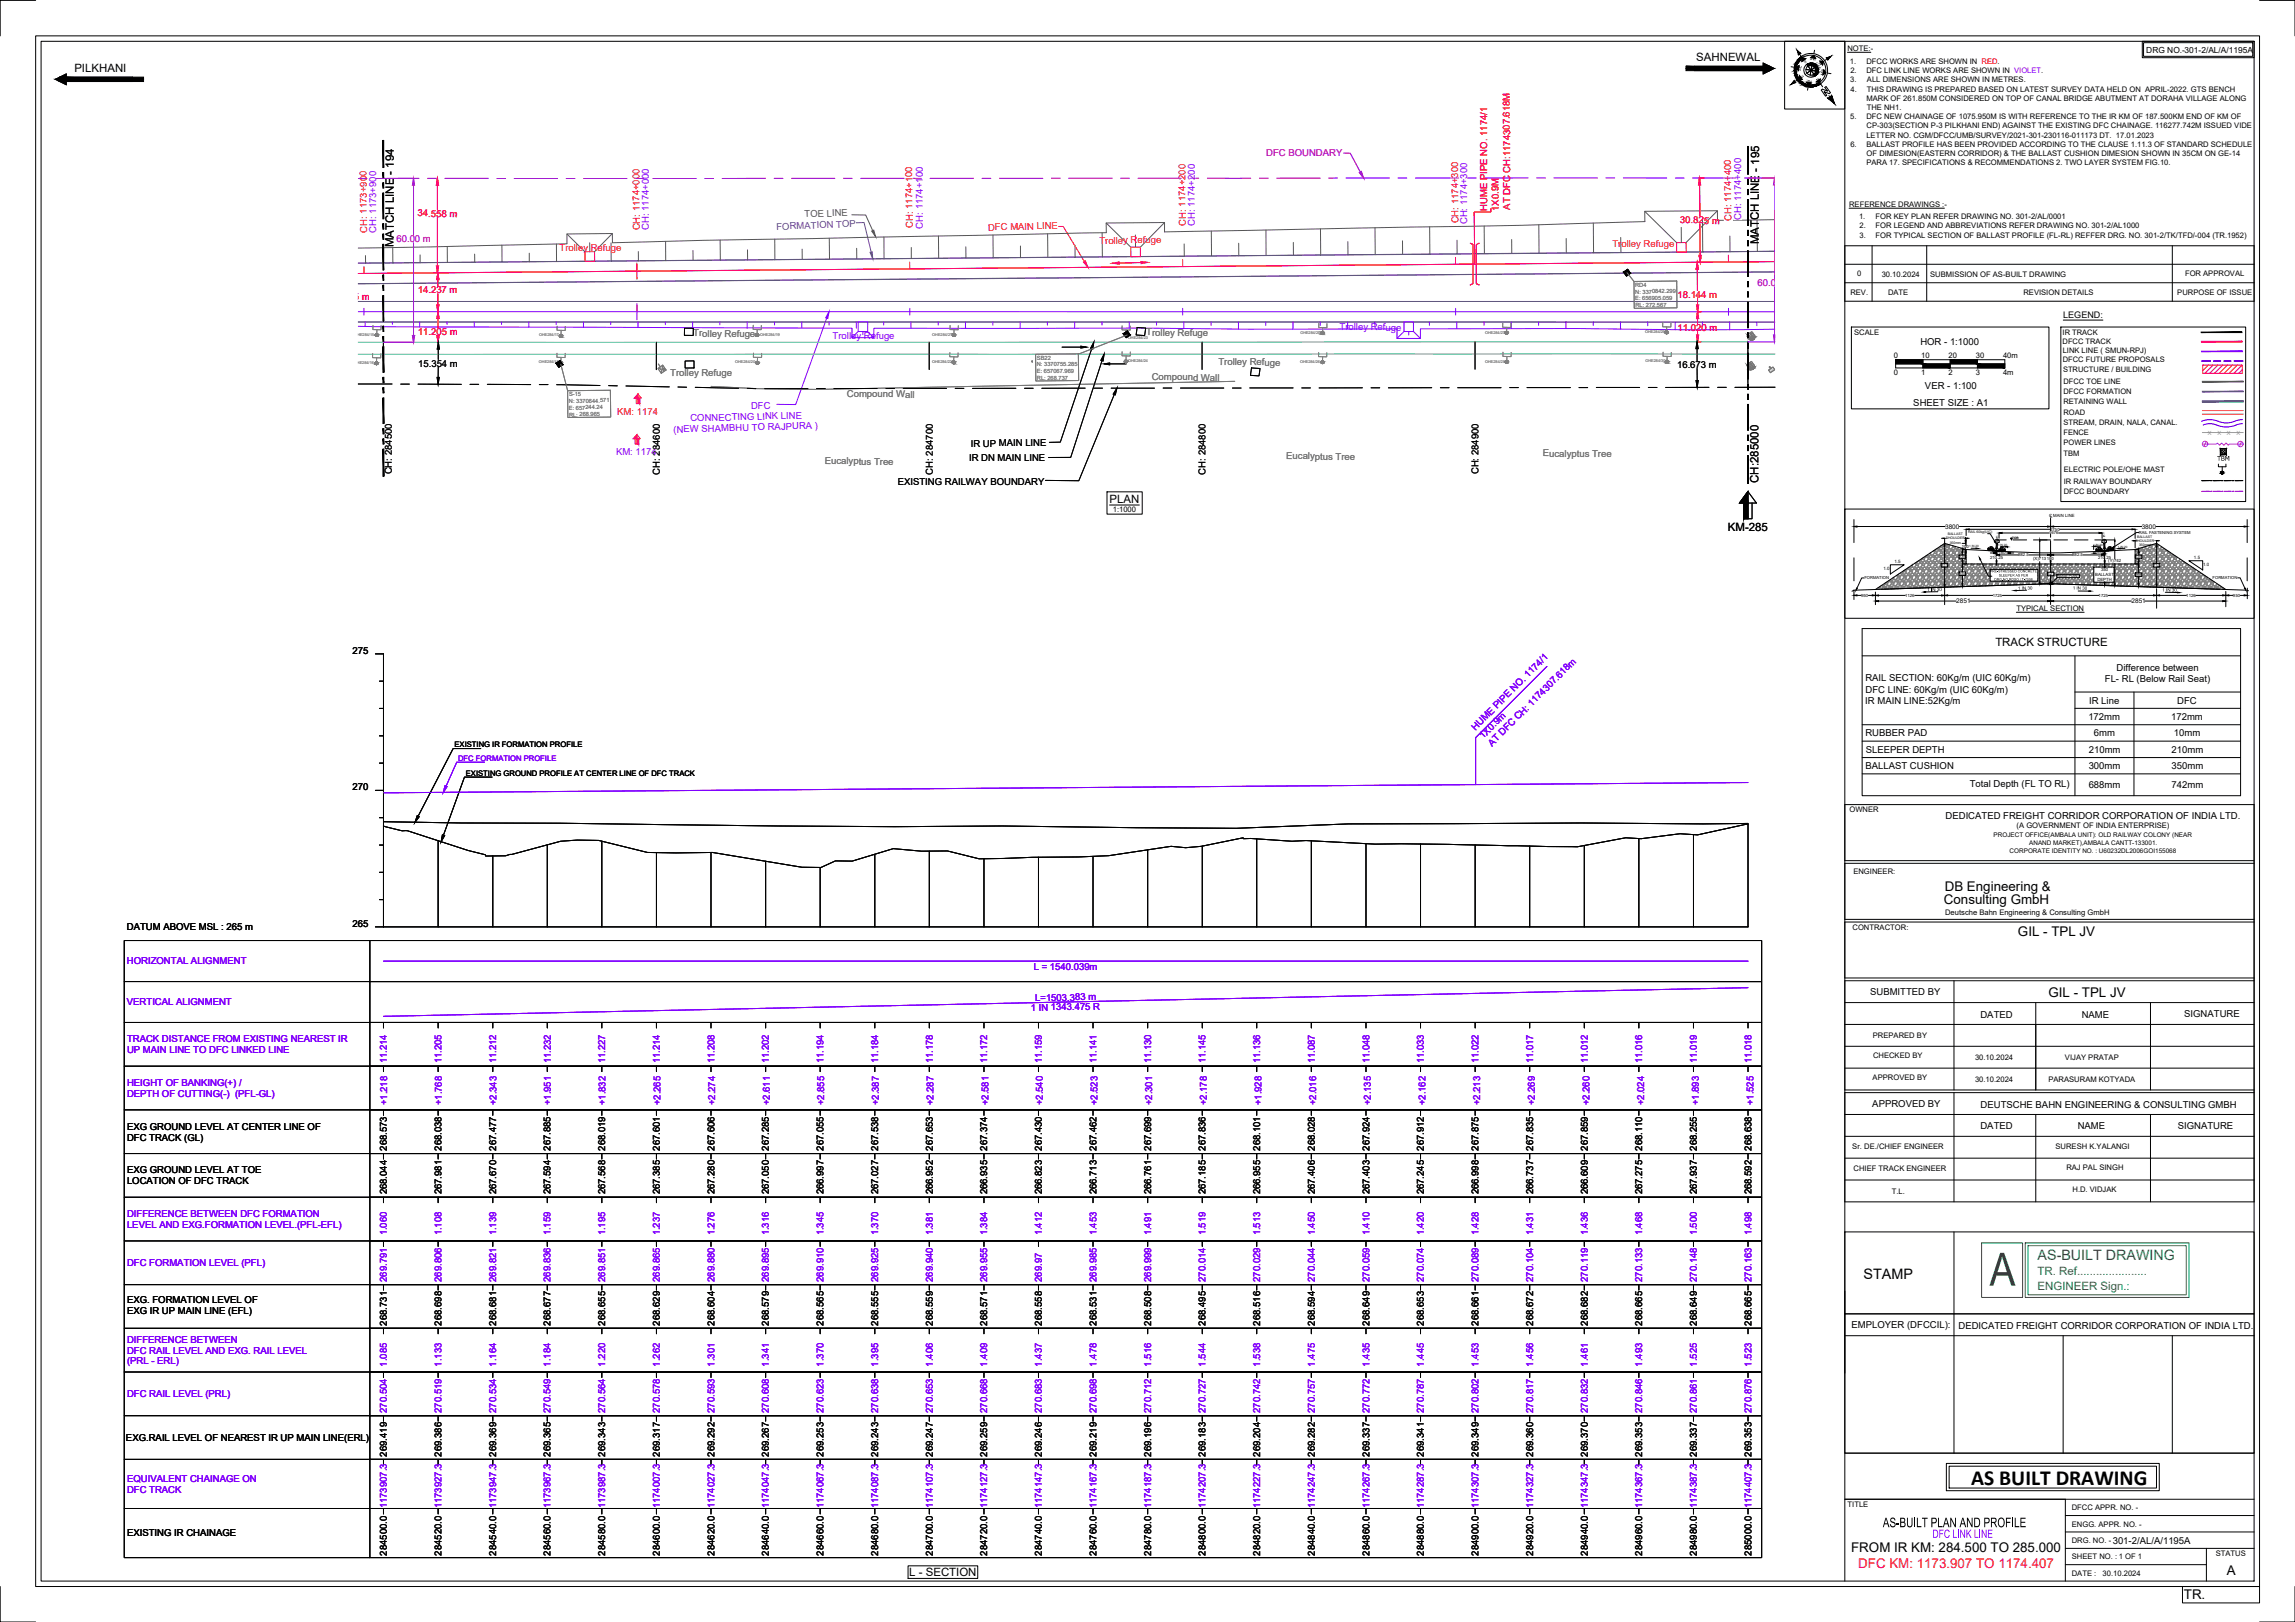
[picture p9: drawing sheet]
<svg xmlns="http://www.w3.org/2000/svg" width="841mm" height="594mm" viewBox="0 0 841 594" stroke-linecap="round" stroke-linejoin="round" font-family="sans-serif">
<defs><g id="words">
<text font-size="18.7" fill="#00b800" x="729.1" y="470.9">A</text>
<text font-size="7.9" x="722.4" y="543.7">AS BUILT DRAWING</text>
<text font-size="5.5" x="690" y="559.4">AS-BUILT PLAN AND PROFILE</text>
<text font-size="5.3" x="682.9" y="468.4">STAMP</text>
<text font-size="5.2" fill="#00b800" x="746.7" y="461.6">AS-BUILT DRAWING</text>
<g font-size="4.9">
<text x="712.7" y="326.4">DB Engineering &amp;</text>
<text x="712.4" y="331.2">Consulting GmbH</text>
<text x="739.5" y="342.8">GIL - TPL JV</text>
<text x="750.7" y="365.1">GIL - TPL JV</text>
<text x="678.4" y="568.5">FROM IR KM: 284.500 TO 285.000</text>
<text x="816" y="576.8">A</text>
<text x="800.3" y="585.7">TR.</text>
</g>
<text font-size="4.9" fill="#f00" x="681" y="574.4">DFC KM: 1173.907 TO 1174.407</text>
<text font-size="4.7" fill="#7f00ff" x="708.1" y="563.3">DFC LINK LINE</text>
<g font-size="4.2">
<text x="621.6" y="22.4">SAHNEWAL</text>
<text x="27.2" y="26.3">PILKHANI</text>
<text x="644.6" y="89.5" transform="rotate(-90 644.6 89.5)">MATCH LINE - 195</text>
<text x="144.3" y="90.5" transform="rotate(-90 144.3 90.5)">MATCH LINE - 194</text>
<text x="644.5" y="176.8" transform="rotate(-90 644.5 176.8)">CH:285000</text>
<text x="406.6" y="184.1">PLAN</text>
<text x="633.2" y="194.5">KM-285</text>
<text x="731.2" y="236.7">TRACK STRUCTURE</text>
<text x="333.2" y="577.3">L - SECTION</text>
</g>
<g font-size="4.2" fill="#00b800">
<text x="746.7" y="467">TR. Ref......................</text>
<text x="746.7" y="472.4">ENGINEER Sign.:</text>
</g>
<g font-size="3.5" fill="#f0f">
<text x="464" y="57.1">DFC BOUNDARY</text>
<text x="145.3" y="88.8">60.00 m</text>
<text x="644" y="104.9">60.00 m</text>
</g>
<g font-size="3.5" fill="#f00">
<text x="545" y="77.1" transform="rotate(-90 545 77.1)">HUME PIPE NO. 1174/1</text>
<text x="549.2" y="77.3" transform="rotate(-90 549.2 77.3)">1X0.9M</text>
<text x="553.4" y="76.8" transform="rotate(-90 553.4 76.8)">AT DFC CH:1174307.618M</text>
<text x="153" y="79.2" transform="rotate(2 153 79.2)">34.558 m</text>
<text x="334.5" y="83.5" transform="rotate(-91 334.5 83.5)">CH: 1174+100</text>
<text x="434.5" y="82.7" transform="rotate(-90 434.5 82.7)">CH: 1174+200</text>
<text x="534.5" y="81.8" transform="rotate(-91 534.5 81.8)">CH: 1174+300</text>
<text x="615.6" y="81.6" transform="rotate(2 615.6 81.6)">30.825 m</text>
<text x="634.5" y="81" transform="rotate(-91 634.5 81)">CH: 1174+400</text>
<text x="134.5" y="85.2" transform="rotate(-90 134.5 85.2)">CH: 1173+900</text>
<text x="234.5" y="84.4" transform="rotate(-91 234.5 84.4)">CH: 1174+000</text>
<text x="362.1" y="84.5" transform="rotate(-1 362.1 84.5)">DFC MAIN LINE</text>
<text x="402.9" y="89.2">Trolley Refuge</text>
<text x="205" y="91.8">Trolley Refuge</text>
<text x="590.9" y="90.5">Trolley Refuge</text>
<text x="153.1" y="107.5">14.237 m</text>
<text x="120.9" y="110.1">13.885 m</text>
<text x="614.7" y="109">18.144 m</text>
<text x="153.1" y="122.7">11.205 m</text>
<text x="614.8" y="121.3">11.020 m</text>
<text x="226.2" y="152">KM: 1174</text>
</g>
<text font-size="3.5" fill="#723956" x="294.8" y="79.6" transform="rotate(-2 294.8 79.6)">TOE LINE</text>
<g font-size="3.5" fill="#7f00ff">
<text x="338.1" y="83.7" transform="rotate(-90 338.1 83.7)">CH: 1174+100</text>
<text x="437.8" y="82.7" transform="rotate(-90 437.8 82.7)">CH: 1174+200</text>
<text x="537.7" y="82.2" transform="rotate(-90 537.7 82.2)">CH: 1174+300</text>
<text x="638.1" y="80.5" transform="rotate(-90 638.1 80.5)">CH: 1174+400</text>
<text x="137.8" y="85.3" transform="rotate(-90 137.8 85.3)">CH: 1173+900</text>
<text x="237.7" y="84.3" transform="rotate(-90 237.7 84.3)">CH: 1174+000</text>
<text x="305.1" y="124" transform="rotate(1 305.1 124)">Trolley Refuge</text>
<text x="490.9" y="120.8" transform="rotate(1 490.9 120.8)">Trolley Refuge</text>
<text x="275.2" y="149.9" transform="rotate(-1 275.2 149.9)">DFC</text>
<text x="253" y="154.4" transform="rotate(-2 253 154.4)">CONNECTING LINK LINE</text>
<text x="246.8" y="158.5" transform="rotate(-2 246.8 158.5)">(NEW SHAMBHU TO RAJPURA )</text>
<text x="225.7" y="166.8">KM: 1174</text>
<text x="540.7" y="267.7" transform="rotate(-45 540.7 267.7)">HUME PIPE NO. 1174/1</text>
<text x="543.5" y="270.8" transform="rotate(-45 543.5 270.8)">1X0.9m</text>
<text x="546.8" y="273.5" transform="rotate(-45 546.8 273.5)">AT DFC CH: 1174307.618m</text>
<text x="46.5" y="353.2">HORIZONTAL ALIGNMENT</text>
<text x="378.8" y="355.2">L = 1540.039m</text>
<text x="46.5" y="368.2">VERTICAL ALIGNMENT</text>
<text x="377.7" y="370.3" transform="rotate(-1 377.7 370.3)">1 IN 1343.475 R</text>
<text x="379.3" y="366.7" transform="rotate(-1 379.3 366.7)">L=1503.383 m</text>
<text x="46.6" y="381.7">TRACK DISTANCE FROM EXISTING NEAREST IR</text>
<text x="46.6" y="385.8">UP MAIN LINE TO DFC LINKED LINE</text>
<text x="141.8" y="389.5" transform="rotate(-90 141.8 389.5)">11.214</text>
<text x="161.8" y="389.5" transform="rotate(-90 161.8 389.5)">11.205</text>
<text x="181.8" y="389.5" transform="rotate(-90 181.8 389.5)">11.212</text>
<text x="201.8" y="389.5" transform="rotate(-90 201.8 389.5)">11.232</text>
<text x="221.8" y="389.5" transform="rotate(-90 221.8 389.5)">11.227</text>
<text x="241.8" y="389.5" transform="rotate(-90 241.8 389.5)">11.214</text>
<text x="261.8" y="389.5" transform="rotate(-90 261.8 389.5)">11.208</text>
<text x="281.8" y="389.5" transform="rotate(-90 281.8 389.5)">11.202</text>
<text x="301.8" y="389.5" transform="rotate(-90 301.8 389.5)">11.194</text>
<text x="321.8" y="389.5" transform="rotate(-90 321.8 389.5)">11.184</text>
<text x="341.8" y="389.5" transform="rotate(-90 341.8 389.5)">11.178</text>
<text x="361.8" y="389.5" transform="rotate(-90 361.8 389.5)">11.172</text>
<text x="381.8" y="389.5" transform="rotate(-90 381.8 389.5)">11.159</text>
<text x="401.8" y="389.5" transform="rotate(-90 401.8 389.5)">11.141</text>
<text x="421.8" y="389.5" transform="rotate(-90 421.8 389.5)">11.130</text>
<text x="441.8" y="389.5" transform="rotate(-90 441.8 389.5)">11.145</text>
<text x="461.8" y="389.5" transform="rotate(-90 461.8 389.5)">11.136</text>
<text x="481.8" y="389.5" transform="rotate(-90 481.8 389.5)">11.087</text>
<text x="501.8" y="389.5" transform="rotate(-90 501.8 389.5)">11.048</text>
<text x="521.8" y="389.5" transform="rotate(-90 521.8 389.5)">11.033</text>
<text x="541.8" y="389.5" transform="rotate(-90 541.8 389.5)">11.022</text>
<text x="561.8" y="389.5" transform="rotate(-90 561.8 389.5)">11.017</text>
<text x="581.8" y="389.5" transform="rotate(-90 581.8 389.5)">11.012</text>
<text x="601.8" y="389.5" transform="rotate(-90 601.8 389.5)">11.016</text>
<text x="621.8" y="389.5" transform="rotate(-90 621.8 389.5)">11.019</text>
<text x="641.8" y="389.5" transform="rotate(-90 641.8 389.5)">11.018</text>
<text x="46.6" y="397.7">HEIGHT OF BANKING(+) /</text>
<text x="46.6" y="401.8">DEPTH OF CUTTING(-) (PFL-GL)</text>
<text x="141.8" y="404.8" transform="rotate(-90 141.8 404.8)">+1.218</text>
<text x="161.9" y="404.8" transform="rotate(-90 161.9 404.8)">+1.768</text>
<text x="181.9" y="404.8" transform="rotate(-90 181.9 404.8)">+2.343</text>
<text x="201.9" y="404.8" transform="rotate(-90 201.9 404.8)">+1.951</text>
<text x="221.9" y="404.8" transform="rotate(-90 221.9 404.8)">+1.832</text>
<text x="242" y="404.8" transform="rotate(-90 242 404.8)">+2.265</text>
<text x="262" y="404.8" transform="rotate(-90 262 404.8)">+2.274</text>
<text x="282.1" y="404.8" transform="rotate(-90 282.1 404.8)">+2.611</text>
<text x="302.1" y="404.8" transform="rotate(-90 302.1 404.8)">+2.855</text>
<text x="322.1" y="404.8" transform="rotate(-90 322.1 404.8)">+2.387</text>
<text x="342.1" y="404.8" transform="rotate(-90 342.1 404.8)">+2.287</text>
<text x="362.2" y="404.8" transform="rotate(-90 362.2 404.8)">+2.581</text>
<text x="382.2" y="404.8" transform="rotate(-90 382.2 404.8)">+2.540</text>
<text x="402.2" y="404.8" transform="rotate(-90 402.2 404.8)">+2.523</text>
<text x="422.3" y="404.8" transform="rotate(-90 422.3 404.8)">+2.301</text>
<text x="442.3" y="404.8" transform="rotate(-90 442.3 404.8)">+2.178</text>
<text x="462.3" y="404.8" transform="rotate(-90 462.3 404.8)">+1.928</text>
<text x="482.3" y="404.8" transform="rotate(-90 482.3 404.8)">+2.016</text>
<text x="502.4" y="404.8" transform="rotate(-90 502.4 404.8)">+2.135</text>
<text x="522.4" y="404.8" transform="rotate(-90 522.4 404.8)">+2.162</text>
<text x="542.4" y="404.8" transform="rotate(-90 542.4 404.8)">+2.213</text>
<text x="562.5" y="404.8" transform="rotate(-90 562.5 404.8)">+2.269</text>
<text x="582.5" y="404.8" transform="rotate(-90 582.5 404.8)">+2.260</text>
<text x="602.5" y="404.8" transform="rotate(-90 602.5 404.8)">+2.024</text>
<text x="622.5" y="404.8" transform="rotate(-90 622.5 404.8)">+1.893</text>
<text x="642.6" y="404.8" transform="rotate(-90 642.6 404.8)">+1.525</text>
<text x="46.6" y="445.7">DIFFERENCE BETWEEN DFC FORMATION</text>
<text x="46.6" y="449.8">LEVEL AND EXG.FORMATION LEVEL.(PFL-EFL)</text>
<text x="141.8" y="452.5" transform="rotate(-90 141.8 452.5)">1.060</text>
<text x="161.8" y="452.5" transform="rotate(-90 161.8 452.5)">1.108</text>
<text x="181.8" y="452.5" transform="rotate(-90 181.8 452.5)">1.139</text>
<text x="201.8" y="452.5" transform="rotate(-90 201.8 452.5)">1.159</text>
<text x="221.8" y="452.5" transform="rotate(-90 221.8 452.5)">1.195</text>
<text x="241.8" y="452.5" transform="rotate(-90 241.8 452.5)">1.237</text>
<text x="261.8" y="452.5" transform="rotate(-90 261.8 452.5)">1.276</text>
<text x="281.8" y="452.5" transform="rotate(-90 281.8 452.5)">1.316</text>
<text x="301.8" y="452.5" transform="rotate(-90 301.8 452.5)">1.345</text>
<text x="321.8" y="452.5" transform="rotate(-90 321.8 452.5)">1.370</text>
<text x="341.8" y="452.5" transform="rotate(-90 341.8 452.5)">1.381</text>
<text x="361.8" y="452.5" transform="rotate(-90 361.8 452.5)">1.384</text>
<text x="381.8" y="452.5" transform="rotate(-90 381.8 452.5)">1.412</text>
<text x="401.8" y="452.5" transform="rotate(-90 401.8 452.5)">1.453</text>
<text x="421.8" y="452.5" transform="rotate(-90 421.8 452.5)">1.491</text>
<text x="441.8" y="452.5" transform="rotate(-90 441.8 452.5)">1.519</text>
<text x="461.8" y="452.5" transform="rotate(-90 461.8 452.5)">1.513</text>
<text x="481.8" y="452.5" transform="rotate(-90 481.8 452.5)">1.450</text>
<text x="501.8" y="452.5" transform="rotate(-90 501.8 452.5)">1.410</text>
<text x="521.8" y="452.5" transform="rotate(-90 521.8 452.5)">1.420</text>
<text x="541.8" y="452.5" transform="rotate(-90 541.8 452.5)">1.428</text>
<text x="561.8" y="452.5" transform="rotate(-90 561.8 452.5)">1.431</text>
<text x="581.8" y="452.5" transform="rotate(-90 581.8 452.5)">1.436</text>
<text x="601.8" y="452.5" transform="rotate(-90 601.8 452.5)">1.468</text>
<text x="621.8" y="452.5" transform="rotate(-90 621.8 452.5)">1.500</text>
<text x="641.8" y="452.5" transform="rotate(-90 641.8 452.5)">1.498</text>
<text x="46.6" y="463.7">DFC FORMATION LEVEL (PFL)</text>
<text x="141.8" y="469.5" transform="rotate(-90 141.8 469.5)">269.791</text>
<text x="161.8" y="469.5" transform="rotate(-90 161.8 469.5)">269.806</text>
<text x="181.8" y="469.5" transform="rotate(-90 181.8 469.5)">269.821</text>
<text x="201.8" y="469.5" transform="rotate(-90 201.8 469.5)">269.836</text>
<text x="221.8" y="469.5" transform="rotate(-90 221.8 469.5)">269.851</text>
<text x="241.8" y="469.5" transform="rotate(-90 241.8 469.5)">269.865</text>
<text x="261.8" y="469.5" transform="rotate(-90 261.8 469.5)">269.880</text>
<text x="281.8" y="469.5" transform="rotate(-90 281.8 469.5)">269.895</text>
<text x="301.8" y="469.5" transform="rotate(-90 301.8 469.5)">269.910</text>
<text x="321.8" y="469.5" transform="rotate(-90 321.8 469.5)">269.925</text>
<text x="341.8" y="469.5" transform="rotate(-90 341.8 469.5)">269.940</text>
<text x="361.8" y="469.5" transform="rotate(-90 361.8 469.5)">269.955</text>
<text x="381.8" y="469.5" transform="rotate(-90 381.8 469.5)">269.97</text>
<text x="401.8" y="469.5" transform="rotate(-90 401.8 469.5)">269.985</text>
<text x="421.8" y="469.5" transform="rotate(-90 421.8 469.5)">269.999</text>
<text x="441.8" y="469.5" transform="rotate(-90 441.8 469.5)">270.014</text>
<text x="461.8" y="469.5" transform="rotate(-90 461.8 469.5)">270.029</text>
<text x="481.8" y="469.5" transform="rotate(-90 481.8 469.5)">270.044</text>
<text x="501.8" y="469.5" transform="rotate(-90 501.8 469.5)">270.059</text>
<text x="521.8" y="469.5" transform="rotate(-90 521.8 469.5)">270.074</text>
<text x="541.8" y="469.5" transform="rotate(-90 541.8 469.5)">270.089</text>
<text x="561.8" y="469.5" transform="rotate(-90 561.8 469.5)">270.104</text>
<text x="581.8" y="469.5" transform="rotate(-90 581.8 469.5)">270.119</text>
<text x="601.8" y="469.5" transform="rotate(-90 601.8 469.5)">270.133</text>
<text x="621.8" y="469.5" transform="rotate(-90 621.8 469.5)">270.148</text>
<text x="641.8" y="469.5" transform="rotate(-90 641.8 469.5)">270.163</text>
<text x="46.6" y="491.8">DIFFERENCE BETWEEN</text>
<text x="46.6" y="495.7">DFC RAIL LEVEL AND EXG. RAIL LEVEL</text>
<text x="46.6" y="499.8">(PRL - ERL)</text>
<text x="141.8" y="500.5" transform="rotate(-90 141.8 500.5)">1.085</text>
<text x="161.8" y="500.5" transform="rotate(-90 161.8 500.5)">1.133</text>
<text x="181.8" y="500.5" transform="rotate(-90 181.8 500.5)">1.164</text>
<text x="201.8" y="500.5" transform="rotate(-90 201.8 500.5)">1.184</text>
<text x="221.8" y="500.5" transform="rotate(-90 221.8 500.5)">1.220</text>
<text x="241.8" y="500.5" transform="rotate(-90 241.8 500.5)">1.262</text>
<text x="261.8" y="500.5" transform="rotate(-90 261.8 500.5)">1.301</text>
<text x="281.8" y="500.5" transform="rotate(-90 281.8 500.5)">1.341</text>
<text x="301.8" y="500.5" transform="rotate(-90 301.8 500.5)">1.370</text>
<text x="321.8" y="500.5" transform="rotate(-90 321.8 500.5)">1.395</text>
<text x="341.8" y="500.5" transform="rotate(-90 341.8 500.5)">1.406</text>
<text x="361.8" y="500.5" transform="rotate(-90 361.8 500.5)">1.409</text>
<text x="381.8" y="500.5" transform="rotate(-90 381.8 500.5)">1.437</text>
<text x="401.8" y="500.5" transform="rotate(-90 401.8 500.5)">1.478</text>
<text x="421.8" y="500.5" transform="rotate(-90 421.8 500.5)">1.516</text>
<text x="441.8" y="500.5" transform="rotate(-90 441.8 500.5)">1.544</text>
<text x="461.8" y="500.5" transform="rotate(-90 461.8 500.5)">1.538</text>
<text x="481.8" y="500.5" transform="rotate(-90 481.8 500.5)">1.475</text>
<text x="501.8" y="500.5" transform="rotate(-90 501.8 500.5)">1.435</text>
<text x="521.8" y="500.5" transform="rotate(-90 521.8 500.5)">1.445</text>
<text x="541.8" y="500.5" transform="rotate(-90 541.8 500.5)">1.453</text>
<text x="561.8" y="500.5" transform="rotate(-90 561.8 500.5)">1.456</text>
<text x="581.8" y="500.5" transform="rotate(-90 581.8 500.5)">1.461</text>
<text x="601.8" y="500.5" transform="rotate(-90 601.8 500.5)">1.493</text>
<text x="621.8" y="500.5" transform="rotate(-90 621.8 500.5)">1.525</text>
<text x="641.8" y="500.5" transform="rotate(-90 641.8 500.5)">1.523</text>
<text x="46.6" y="511.7">DFC RAIL LEVEL (PRL)</text>
<text x="141.8" y="517.5" transform="rotate(-90 141.8 517.5)">270.504</text>
<text x="161.8" y="517.5" transform="rotate(-90 161.8 517.5)">270.519</text>
<text x="181.8" y="517.5" transform="rotate(-90 181.8 517.5)">270.534</text>
<text x="201.8" y="517.5" transform="rotate(-90 201.8 517.5)">270.549</text>
<text x="221.8" y="517.5" transform="rotate(-90 221.8 517.5)">270.564</text>
<text x="241.8" y="517.5" transform="rotate(-90 241.8 517.5)">270.578</text>
<text x="261.8" y="517.5" transform="rotate(-90 261.8 517.5)">270.593</text>
<text x="281.8" y="517.5" transform="rotate(-90 281.8 517.5)">270.608</text>
<text x="301.8" y="517.5" transform="rotate(-90 301.8 517.5)">270.623</text>
<text x="321.8" y="517.5" transform="rotate(-90 321.8 517.5)">270.638</text>
<text x="341.8" y="517.5" transform="rotate(-90 341.8 517.5)">270.653</text>
<text x="361.8" y="517.5" transform="rotate(-90 361.8 517.5)">270.668</text>
<text x="381.8" y="517.5" transform="rotate(-90 381.8 517.5)">270.683</text>
<text x="401.8" y="517.5" transform="rotate(-90 401.8 517.5)">270.698</text>
<text x="421.8" y="517.5" transform="rotate(-90 421.8 517.5)">270.712</text>
<text x="441.8" y="517.5" transform="rotate(-90 441.8 517.5)">270.727</text>
<text x="461.8" y="517.5" transform="rotate(-90 461.8 517.5)">270.742</text>
<text x="481.8" y="517.5" transform="rotate(-90 481.8 517.5)">270.757</text>
<text x="501.8" y="517.5" transform="rotate(-90 501.8 517.5)">270.772</text>
<text x="521.8" y="517.5" transform="rotate(-90 521.8 517.5)">270.787</text>
<text x="541.8" y="517.5" transform="rotate(-90 541.8 517.5)">270.802</text>
<text x="561.8" y="517.5" transform="rotate(-90 561.8 517.5)">270.817</text>
<text x="581.8" y="517.5" transform="rotate(-90 581.8 517.5)">270.832</text>
<text x="601.8" y="517.5" transform="rotate(-90 601.8 517.5)">270.846</text>
<text x="621.8" y="517.5" transform="rotate(-90 621.8 517.5)">270.861</text>
<text x="641.8" y="517.5" transform="rotate(-90 641.8 517.5)">270.876</text>
<text x="46.6" y="542.8">EQUIVALENT CHAINAGE ON</text>
<text x="46.6" y="546.7">DFC TRACK</text>
<text x="141.8" y="552.5" transform="rotate(-90 141.8 552.5)">1173907.3</text>
<text x="161.8" y="552.5" transform="rotate(-90 161.8 552.5)">1173927.3</text>
<text x="181.8" y="552.5" transform="rotate(-90 181.8 552.5)">1173947.3</text>
<text x="201.8" y="552.5" transform="rotate(-90 201.8 552.5)">1173967.3</text>
<text x="221.8" y="552.5" transform="rotate(-90 221.8 552.5)">1173987.3</text>
<text x="241.8" y="552.5" transform="rotate(-90 241.8 552.5)">1174007.3</text>
<text x="261.8" y="552.5" transform="rotate(-90 261.8 552.5)">1174027.3</text>
<text x="281.8" y="552.5" transform="rotate(-90 281.8 552.5)">1174047.3</text>
<text x="301.8" y="552.5" transform="rotate(-90 301.8 552.5)">1174067.3</text>
<text x="321.8" y="552.5" transform="rotate(-90 321.8 552.5)">1174087.3</text>
<text x="341.8" y="552.5" transform="rotate(-90 341.8 552.5)">1174107.3</text>
<text x="361.8" y="552.5" transform="rotate(-90 361.8 552.5)">1174127.3</text>
<text x="381.8" y="552.5" transform="rotate(-90 381.8 552.5)">1174147.3</text>
<text x="401.8" y="552.5" transform="rotate(-90 401.8 552.5)">1174167.3</text>
<text x="421.8" y="552.5" transform="rotate(-90 421.8 552.5)">1174187.3</text>
<text x="441.8" y="552.5" transform="rotate(-90 441.8 552.5)">1174207.3</text>
<text x="461.8" y="552.5" transform="rotate(-90 461.8 552.5)">1174227.3</text>
<text x="481.8" y="552.5" transform="rotate(-90 481.8 552.5)">1174247.3</text>
<text x="501.8" y="552.5" transform="rotate(-90 501.8 552.5)">1174267.3</text>
<text x="521.8" y="552.5" transform="rotate(-90 521.8 552.5)">1174287.3</text>
<text x="541.8" y="552.5" transform="rotate(-90 541.8 552.5)">1174307.3</text>
<text x="561.8" y="552.5" transform="rotate(-90 561.8 552.5)">1174327.3</text>
<text x="581.8" y="552.5" transform="rotate(-90 581.8 552.5)">1174347.3</text>
<text x="601.8" y="552.5" transform="rotate(-90 601.8 552.5)">1174367.3</text>
<text x="621.8" y="552.5" transform="rotate(-90 621.8 552.5)">1174387.3</text>
<text x="641.8" y="552.5" transform="rotate(-90 641.8 552.5)">1174407.3</text>
</g>
<text font-size="3.5" fill="#5d4a95" x="284.5" y="84.1" transform="rotate(-2 284.5 84.1)">FORMATION TOP</text>
<g font-size="3.5" fill="#767676">
<text x="254.1" y="123.2" transform="rotate(1 254.1 123.2)">Trolley Refuge</text>
<text x="420.1" y="122.9" transform="rotate(1 420.1 122.9)">Trolley Refuge</text>
<text x="245.6" y="137.6" transform="rotate(1 245.6 137.6)">Trolley Refuge</text>
<text x="446.5" y="133.7" transform="rotate(1 446.5 133.7)">Trolley Refuge</text>
<text x="422" y="139.2" transform="rotate(1 422 139.2)">Compound Wall</text>
<text x="310.3" y="145.3" transform="rotate(1 310.3 145.3)">Compound Wall</text>
<text x="565.4" y="167.2" transform="rotate(1 565.4 167.2)">Eucalyptus Tree</text>
<text x="302.2" y="170" transform="rotate(1 302.2 170)">Eucalyptus Tree</text>
<text x="471.4" y="168.2" transform="rotate(1 471.4 168.2)">Eucalyptus Tree</text>
</g>
<g font-size="3.5">
<text x="703.7" y="126.4">HOR - 1:1000</text>
<text x="153.2" y="134.3">15.354 m</text>
<text x="614.6" y="134.8">16.673 m</text>
<text x="705.4" y="142.5">VER - 1:100</text>
<text x="701.2" y="148.6">SHEET SIZE : A1</text>
<text x="355.8" y="163.5">IR UP MAIN LINE</text>
<text x="143.6" y="173.8" transform="rotate(-90 143.6 173.8)">CH: 284500</text>
<text x="241.8" y="173.9" transform="rotate(-90 241.8 173.9)">CH: 284600</text>
<text x="341.8" y="173.8" transform="rotate(-90 341.8 173.8)">CH: 284700</text>
<text x="355.1" y="169">IR DN MAIN LINE</text>
<text x="441.7" y="173.8" transform="rotate(-90 441.7 173.8)">CH: 284800</text>
<text x="541.8" y="173.7" transform="rotate(-90 541.8 173.7)">CH: 284900</text>
<text x="329" y="177.6">EXISTING RAILWAY BOUNDARY</text>
<text x="129.2" y="239.5">275</text>
<text x="775.7" y="245.6">Difference between</text>
<text x="683.6" y="249.5">RAIL SECTION: 60Kg/m (UIC 60Kg/m)</text>
<text x="771.3" y="249.8">FL- RL (Below Rail Seat)</text>
<text x="683.5" y="258">IR MAIN LINE:52Kg/m</text>
<text x="683.6" y="253.7">DFC LINE: 60Kg/m (UIC 60Kg/m)</text>
<text x="765.6" y="257.7">IR Line</text>
<text x="797.9" y="257.7">DFC</text>
<text x="765.3" y="263.7">172mm</text>
<text x="795.6" y="263.7">172mm</text>
<text x="683.6" y="269.7">RUBBER PAD</text>
<text x="767.4" y="269.7">6mm</text>
<text x="796.6" y="269.7">10mm</text>
<text x="683.7" y="275.7">SLEEPER DEPTH</text>
<text x="765.5" y="275.7">210mm</text>
<text x="795.8" y="275.7">210mm</text>
<text x="683.6" y="281.7">BALLAST CUSHION</text>
<text x="765.4" y="281.7">300mm</text>
<text x="795.8" y="281.7">350mm</text>
<text x="129.2" y="289.5">270</text>
<text x="721.8" y="288.3">Total Depth (FL TO RL)</text>
<text x="765.4" y="288.7">688mm</text>
<text x="795.8" y="288.7">742mm</text>
<text x="713" y="299.8">DEDICATED FREIGHT CORRIDOR CORPORATION OF INDIA LTD.</text>
<text x="46.5" y="340.8">DATUM ABOVE MSL : 265 m</text>
<text x="129.2" y="339.5">265</text>
<text x="685.3" y="364.4">SUBMITTED BY</text>
<text x="725.7" y="372.7">DATED</text>
<text x="762.9" y="372.7">NAME</text>
<text x="800.4" y="372.6">SIGNATURE</text>
<text x="686.1" y="405.4">APPROVED BY</text>
<text x="725.8" y="405.7">DEUTSCHE BAHN ENGINEERING &amp; CONSULTING GMBH</text>
<text x="46.6" y="413.7">EXG GROUND LEVEL AT CENTER LINE OF</text>
<text x="725.7" y="413.7">DATED</text>
<text x="761.4" y="413.7">NAME</text>
<text x="798.1" y="413.6">SIGNATURE</text>
<text x="46.6" y="417.8">DFC TRACK (GL)</text>
<text x="141.8" y="421.5" transform="rotate(-90 141.8 421.5)">268.573</text>
<text x="161.8" y="421.5" transform="rotate(-90 161.8 421.5)">268.038</text>
<text x="181.8" y="421.5" transform="rotate(-90 181.8 421.5)">267.477</text>
<text x="201.8" y="421.5" transform="rotate(-90 201.8 421.5)">267.885</text>
<text x="221.8" y="421.5" transform="rotate(-90 221.8 421.5)">268.019</text>
<text x="241.8" y="421.5" transform="rotate(-90 241.8 421.5)">267.601</text>
<text x="261.8" y="421.5" transform="rotate(-90 261.8 421.5)">267.606</text>
<text x="281.8" y="421.5" transform="rotate(-90 281.8 421.5)">267.285</text>
<text x="301.8" y="421.5" transform="rotate(-90 301.8 421.5)">267.055</text>
<text x="321.8" y="421.5" transform="rotate(-90 321.8 421.5)">267.538</text>
<text x="341.8" y="421.5" transform="rotate(-90 341.8 421.5)">267.653</text>
<text x="361.8" y="421.5" transform="rotate(-90 361.8 421.5)">267.374</text>
<text x="381.8" y="421.5" transform="rotate(-90 381.8 421.5)">267.430</text>
<text x="401.8" y="421.5" transform="rotate(-90 401.8 421.5)">267.462</text>
<text x="421.8" y="421.5" transform="rotate(-90 421.8 421.5)">267.699</text>
<text x="441.8" y="421.5" transform="rotate(-90 441.8 421.5)">267.836</text>
<text x="461.8" y="421.5" transform="rotate(-90 461.8 421.5)">268.101</text>
<text x="481.8" y="421.5" transform="rotate(-90 481.8 421.5)">268.028</text>
<text x="501.8" y="421.5" transform="rotate(-90 501.8 421.5)">267.924</text>
<text x="521.8" y="421.5" transform="rotate(-90 521.8 421.5)">267.912</text>
<text x="541.8" y="421.5" transform="rotate(-90 541.8 421.5)">267.875</text>
<text x="561.8" y="421.5" transform="rotate(-90 561.8 421.5)">267.835</text>
<text x="581.8" y="421.5" transform="rotate(-90 581.8 421.5)">267.859</text>
<text x="601.8" y="421.5" transform="rotate(-90 601.8 421.5)">268.110</text>
<text x="621.8" y="421.5" transform="rotate(-90 621.8 421.5)">268.255</text>
<text x="641.8" y="421.5" transform="rotate(-90 641.8 421.5)">268.638</text>
<text x="46.6" y="429.7">EXG GROUND LEVEL AT TOE</text>
<text x="46.6" y="433.8">LOCATION OF DFC TRACK</text>
<text x="141.8" y="437.5" transform="rotate(-90 141.8 437.5)">268.044</text>
<text x="161.8" y="437.5" transform="rotate(-90 161.8 437.5)">267.981</text>
<text x="181.8" y="437.5" transform="rotate(-90 181.8 437.5)">267.670</text>
<text x="201.8" y="437.5" transform="rotate(-90 201.8 437.5)">267.594</text>
<text x="221.8" y="437.5" transform="rotate(-90 221.8 437.5)">267.568</text>
<text x="241.8" y="437.5" transform="rotate(-90 241.8 437.5)">267.385</text>
<text x="261.8" y="437.5" transform="rotate(-90 261.8 437.5)">267.280</text>
<text x="281.8" y="437.5" transform="rotate(-90 281.8 437.5)">267.050</text>
<text x="301.8" y="437.5" transform="rotate(-90 301.8 437.5)">266.997</text>
<text x="321.8" y="437.5" transform="rotate(-90 321.8 437.5)">267.027</text>
<text x="341.8" y="437.5" transform="rotate(-90 341.8 437.5)">266.952</text>
<text x="361.8" y="437.5" transform="rotate(-90 361.8 437.5)">266.935</text>
<text x="381.8" y="437.5" transform="rotate(-90 381.8 437.5)">266.823</text>
<text x="401.8" y="437.5" transform="rotate(-90 401.8 437.5)">266.713</text>
<text x="421.8" y="437.5" transform="rotate(-90 421.8 437.5)">266.761</text>
<text x="441.8" y="437.5" transform="rotate(-90 441.8 437.5)">267.185</text>
<text x="461.8" y="437.5" transform="rotate(-90 461.8 437.5)">266.955</text>
<text x="481.8" y="437.5" transform="rotate(-90 481.8 437.5)">267.406</text>
<text x="501.8" y="437.5" transform="rotate(-90 501.8 437.5)">267.403</text>
<text x="521.8" y="437.5" transform="rotate(-90 521.8 437.5)">267.245</text>
<text x="541.8" y="437.5" transform="rotate(-90 541.8 437.5)">266.998</text>
<text x="561.8" y="437.5" transform="rotate(-90 561.8 437.5)">266.737</text>
<text x="581.8" y="437.5" transform="rotate(-90 581.8 437.5)">266.609</text>
<text x="601.8" y="437.5" transform="rotate(-90 601.8 437.5)">267.275</text>
<text x="621.8" y="437.5" transform="rotate(-90 621.8 437.5)">267.937</text>
<text x="641.8" y="437.5" transform="rotate(-90 641.8 437.5)">268.592</text>
<text x="46.6" y="477.2">EXG. FORMATION LEVEL OF</text>
<text x="46.6" y="481.3">EXG IR UP MAIN LINE (EFL)</text>
<text x="141.8" y="485.5" transform="rotate(-90 141.8 485.5)">268.731</text>
<text x="161.8" y="485.5" transform="rotate(-90 161.8 485.5)">268.698</text>
<text x="181.8" y="485.5" transform="rotate(-90 181.8 485.5)">268.681</text>
<text x="201.8" y="485.5" transform="rotate(-90 201.8 485.5)">268.677</text>
<text x="221.8" y="485.5" transform="rotate(-90 221.8 485.5)">268.655</text>
<text x="241.8" y="485.5" transform="rotate(-90 241.8 485.5)">268.629</text>
<text x="261.8" y="485.5" transform="rotate(-90 261.8 485.5)">268.604</text>
<text x="281.8" y="485.5" transform="rotate(-90 281.8 485.5)">268.579</text>
<text x="301.8" y="485.5" transform="rotate(-90 301.8 485.5)">268.565</text>
<text x="321.8" y="485.5" transform="rotate(-90 321.8 485.5)">268.555</text>
<text x="341.8" y="485.5" transform="rotate(-90 341.8 485.5)">268.559</text>
<text x="361.8" y="485.5" transform="rotate(-90 361.8 485.5)">268.571</text>
<text x="381.8" y="485.5" transform="rotate(-90 381.8 485.5)">268.558</text>
<text x="401.8" y="485.5" transform="rotate(-90 401.8 485.5)">268.531</text>
<text x="421.8" y="485.5" transform="rotate(-90 421.8 485.5)">268.508</text>
<text x="441.8" y="485.5" transform="rotate(-90 441.8 485.5)">268.495</text>
<text x="461.8" y="485.5" transform="rotate(-90 461.8 485.5)">268.516</text>
<text x="481.8" y="485.5" transform="rotate(-90 481.8 485.5)">268.594</text>
<text x="501.8" y="485.5" transform="rotate(-90 501.8 485.5)">268.649</text>
<text x="521.8" y="485.5" transform="rotate(-90 521.8 485.5)">268.653</text>
<text x="541.8" y="485.5" transform="rotate(-90 541.8 485.5)">268.661</text>
<text x="561.8" y="485.5" transform="rotate(-90 561.8 485.5)">268.672</text>
<text x="581.8" y="485.5" transform="rotate(-90 581.8 485.5)">268.682</text>
<text x="601.8" y="485.5" transform="rotate(-90 601.8 485.5)">268.665</text>
<text x="621.8" y="485.5" transform="rotate(-90 621.8 485.5)">268.649</text>
<text x="641.8" y="485.5" transform="rotate(-90 641.8 485.5)">268.665</text>
<text x="678.5" y="486.3">EMPLOYER (DFCCIL):</text>
<text x="717.7" y="486.6">DEDICATED FREIGHT CORRIDOR CORPORATION OF INDIA LTD.</text>
<text x="46.2" y="527.7">EXG.RAIL LEVEL OF NEAREST IR UP MAIN LINE(ERL)</text>
<text x="141.8" y="533.5" transform="rotate(-90 141.8 533.5)">269.419</text>
<text x="161.8" y="533.5" transform="rotate(-90 161.8 533.5)">269.386</text>
<text x="181.8" y="533.5" transform="rotate(-90 181.8 533.5)">269.369</text>
<text x="201.8" y="533.5" transform="rotate(-90 201.8 533.5)">269.365</text>
<text x="221.8" y="533.5" transform="rotate(-90 221.8 533.5)">269.343</text>
<text x="241.8" y="533.5" transform="rotate(-90 241.8 533.5)">269.317</text>
<text x="261.8" y="533.5" transform="rotate(-90 261.8 533.5)">269.292</text>
<text x="281.8" y="533.5" transform="rotate(-90 281.8 533.5)">269.267</text>
<text x="301.8" y="533.5" transform="rotate(-90 301.8 533.5)">269.253</text>
<text x="321.8" y="533.5" transform="rotate(-90 321.8 533.5)">269.243</text>
<text x="341.8" y="533.5" transform="rotate(-90 341.8 533.5)">269.247</text>
<text x="361.8" y="533.5" transform="rotate(-90 361.8 533.5)">269.259</text>
<text x="381.8" y="533.5" transform="rotate(-90 381.8 533.5)">269.246</text>
<text x="401.8" y="533.5" transform="rotate(-90 401.8 533.5)">269.219</text>
<text x="421.8" y="533.5" transform="rotate(-90 421.8 533.5)">269.196</text>
<text x="441.8" y="533.5" transform="rotate(-90 441.8 533.5)">269.183</text>
<text x="461.8" y="533.5" transform="rotate(-90 461.8 533.5)">269.204</text>
<text x="481.8" y="533.5" transform="rotate(-90 481.8 533.5)">269.282</text>
<text x="501.8" y="533.5" transform="rotate(-90 501.8 533.5)">269.337</text>
<text x="521.8" y="533.5" transform="rotate(-90 521.8 533.5)">269.341</text>
<text x="541.8" y="533.5" transform="rotate(-90 541.8 533.5)">269.349</text>
<text x="561.8" y="533.5" transform="rotate(-90 561.8 533.5)">269.360</text>
<text x="581.8" y="533.5" transform="rotate(-90 581.8 533.5)">269.370</text>
<text x="601.8" y="533.5" transform="rotate(-90 601.8 533.5)">269.353</text>
<text x="621.8" y="533.5" transform="rotate(-90 621.8 533.5)">269.337</text>
<text x="641.8" y="533.5" transform="rotate(-90 641.8 533.5)">269.353</text>
<text x="46.6" y="562.8">EXISTING IR CHAINAGE</text>
<text x="141.8" y="569.8" transform="rotate(-90 141.8 569.8)">284500.0</text>
<text x="161.8" y="569.8" transform="rotate(-90 161.8 569.8)">284520.0</text>
<text x="181.8" y="569.8" transform="rotate(-90 181.8 569.8)">284540.0</text>
<text x="201.8" y="569.8" transform="rotate(-90 201.8 569.8)">284560.0</text>
<text x="221.8" y="569.8" transform="rotate(-90 221.8 569.8)">284580.0</text>
<text x="241.8" y="569.8" transform="rotate(-90 241.8 569.8)">284600.0</text>
<text x="261.8" y="569.8" transform="rotate(-90 261.8 569.8)">284620.0</text>
<text x="281.8" y="569.8" transform="rotate(-90 281.8 569.8)">284640.0</text>
<text x="301.8" y="569.8" transform="rotate(-90 301.8 569.8)">284660.0</text>
<text x="321.8" y="569.8" transform="rotate(-90 321.8 569.8)">284680.0</text>
<text x="341.8" y="569.8" transform="rotate(-90 341.8 569.8)">284700.0</text>
<text x="361.8" y="569.8" transform="rotate(-90 361.8 569.8)">284720.0</text>
<text x="381.8" y="569.8" transform="rotate(-90 381.8 569.8)">284740.0</text>
<text x="401.8" y="569.8" transform="rotate(-90 401.8 569.8)">284760.0</text>
<text x="421.8" y="569.8" transform="rotate(-90 421.8 569.8)">284780.0</text>
<text x="441.8" y="569.8" transform="rotate(-90 441.8 569.8)">284800.0</text>
<text x="461.8" y="569.8" transform="rotate(-90 461.8 569.8)">284820.0</text>
<text x="481.8" y="569.8" transform="rotate(-90 481.8 569.8)">284840.0</text>
<text x="501.8" y="569.8" transform="rotate(-90 501.8 569.8)">284860.0</text>
<text x="521.8" y="569.8" transform="rotate(-90 521.8 569.8)">284880.0</text>
<text x="541.8" y="569.8" transform="rotate(-90 541.8 569.8)">284900.0</text>
<text x="561.8" y="569.8" transform="rotate(-90 561.8 569.8)">284920.0</text>
<text x="581.8" y="569.8" transform="rotate(-90 581.8 569.8)">284940.0</text>
<text x="601.8" y="569.8" transform="rotate(-90 601.8 569.8)">284960.0</text>
<text x="621.8" y="569.8" transform="rotate(-90 621.8 569.8)">284980.0</text>
<text x="641.8" y="569.8" transform="rotate(-90 641.8 569.8)">285000.0</text>
<text x="774.2" y="565.3">301-2/AL/A/1195A</text>
</g>
<text font-size="3.3" x="756.1" y="116.6">LEGEND:</text>
<g font-size="3.1">
<text x="786.5" y="19.3">DRG NO.-301-2/AL/A/1195A</text>
<text x="640.3" y="123.5">S</text>
</g>
<g font-size="3.1" fill="#767676">
<text x="240.6" y="136.5">L</text>
<text x="640.3" y="134.4">S</text>
</g>
<g font-size="2.8">
<text x="677" y="18.6">NOTE:-</text>
<text x="677.9" y="23.5">1.</text>
<text x="684" y="23.5">DFCC WORKS ARE SHOWN IN RED.</text>
<text x="678.1" y="26.8">2.</text>
<text x="684" y="26.8">DFC LINK LINE WORKS ARE SHOWN IN VIOLET.</text>
<text x="678" y="30.2">3.</text>
<text x="678.1" y="33.5">4.</text>
<text x="684.1" y="33.5">THIS DRAWING IS PREPARED BASED ON LATEST SURVEY DATA HELD ON APRIL-2022. GTS BENCH</text>
<text x="684.2" y="30.2">ALL DIMENSIONS ARE SHOWN IN METRES.</text>
<text x="684" y="36.9">MARK OF 261.850M CONSIDERED ON TOP OF CANAL BRIDGE ABUTMENT AT DORAHA VILLAGE ALONG</text>
<text x="684.1" y="40.3">THE NH1.</text>
<text x="678" y="43.6">5.</text>
<text x="684" y="43.6">DFC NEW CHAINAGE OF 1075.950M IS WITH REFERENCE TO THE IR KM OF 187.500KM END OF KM OF</text>
<text x="684" y="47">CP-303(SECTION P-3 PILKHANI END) AGAINST THE EXISTING DFC CHAINAGE. 116277.742M ISSUED VIDE</text>
<text x="678.1" y="53.7">6.</text>
<text x="684" y="50.4">LETTER NO. CGM/DFCC/UMB/SURVEY/2021-301-230116-011173 DT. 17.01.2023</text>
<text x="684" y="53.7">BALLAST PROFILE HAS BEEN PROVIDED ACCORDING TO THE CLAUSE 1.11.3 OF STANDARD SCHEDULE</text>
<text x="684.1" y="57.1">OF DIMESION(EASTERN CORRIDOR) &amp; THE BALLAST CUSHION DIMESION SHOWN IN 35CM ON GE-14</text>
<text x="684" y="60.5">PARA 17. SPECIFICATIONS &amp; RECOMMENDATIONS 2. TWO LAYER SYSTEM FIG.10.</text>
<text x="677.6" y="75.7">REFERENCE DRAWINGS :-</text>
<text x="681.3" y="80.3">1.</text>
<text x="681.5" y="83.7">2.</text>
<text x="687.3" y="80.3">FOR KEY PLAN REFER DRAWING NO. 301-2/AL/0001</text>
<text x="687.3" y="83.7">FOR LEGEND AND ABBREVIATIONS REFER DRAWING NO. 301-2/AL1000</text>
<text x="681.4" y="87">3.</text>
<text x="687.3" y="87">FOR TYPICAL SECTION OF BALLAST PROFILE (FL-RL) REFFER DRG. NO. 301-2/TK/TFD/-004 (TR.1952)</text>
<text x="680.6" y="101.2">0</text>
<text x="689.6" y="101.4">30.10.2024</text>
<text x="707.3" y="101.4">SUBMISSION OF AS-BUILT DRAWING</text>
<text x="800.7" y="101.2">FOR APPROVAL</text>
<text x="797.9" y="108">PURPOSE OF ISSUE</text>
<text x="678.1" y="108">REV.</text>
<text x="691.9" y="108">DATE</text>
<text x="741.5" y="108.2">REVISION DETAILS</text>
<text x="679.5" y="122.8">SCALE</text>
<text x="755.8" y="122.7">IR TRACK</text>
<text x="755.8" y="126">DFCC TRACK</text>
<text x="694" y="131">0</text>
<text x="704.1" y="131">10</text>
<text x="714.1" y="131">20</text>
<text x="724.1" y="131">30</text>
<text x="734" y="131">40m</text>
<text x="755.9" y="129.3">LINK LINE ( SMUN-RPJ)</text>
<text x="694" y="137.5">0</text>
<text x="704.1" y="137.5">1</text>
<text x="714.1" y="137.5">2</text>
<text x="724.1" y="137.5">3</text>
<text x="734" y="137.5">4m</text>
<text x="755.9" y="132.7">DFCC FUTURE PROPOSALS</text>
<text x="756" y="136.3">STRUCTURE / BUILDING</text>
<text x="756.2" y="140.6">DFCC TOE LINE</text>
<text x="756.2" y="144.3">DFCC FORMATION</text>
<text x="756.2" y="147.9">RETAINING WALL</text>
<text x="756.2" y="151.9">ROAD</text>
<text x="756.2" y="155.8">STREAM, DRAIN, NALA, CANAL.</text>
<text x="756.2" y="159.4">FENCE</text>
<text x="756.2" y="167.2">TBM</text>
<text x="756.2" y="163">POWER LINES</text>
<text x="756.3" y="173">ELECTRIC POLE/OHE MAST</text>
<text x="812.5" y="168.8">TBM</text>
<text x="756.3" y="177.1">IR RAILWAY BOUNDARY</text>
<text x="756.3" y="181.1">DFCC BOUNDARY</text>
<text x="407.8" y="187.4">1:1000</text>
<text x="738.9" y="223.7">TYPICAL SECTION</text>
<text x="166.6" y="273.7">EXISTING IR FORMATION PROFILE</text>
<text x="170.7" y="284.2">EXISTING GROUND PROFILE AT CENTER LINE OF DFC TRACK</text>
<text x="677.7" y="297.6">OWNER</text>
<text x="739" y="303.4">(A GOVERNMENT OF INDIA ENTERPRISE)</text>
<text x="679.2" y="320.1">ENGINEER:</text>
<text x="712.8" y="335.1">Deutsche Bahn Engineering &amp; Consulting GmbH</text>
<text x="678.9" y="340.7">CONTRACTOR:</text>
<text x="686.3" y="380.1">PREPARED BY</text>
<text x="686.4" y="387.6">CHECKED BY</text>
<text x="723.8" y="388.2">30.10.2024</text>
<text x="756.7" y="388.3">VIJAY PRATAP</text>
<text x="686.3" y="395.6">APPROVED BY</text>
<text x="723.8" y="396.2">30.10.2024</text>
<text x="750.7" y="396.3">PARASURAM KOTYADA</text>
<text x="678.8" y="420.9">Sr. DE./CHIEF ENGINEER</text>
<text x="753.3" y="420.7">SURESH K.YALANGI</text>
<text x="679.3" y="428.9">CHIEF TRACK ENGINEER</text>
<text x="757.2" y="428.7">RAJ PAL SINGH</text>
<text x="693.2" y="437.2">T.L.</text>
<text x="759.5" y="436.7">H.D. VIDJAK</text>
<text x="677.1" y="552.1">TITLE</text>
<text x="759.2" y="553.1">DFCC APPR. NO. -</text>
<text x="759.2" y="559.1">ENGG. APPR. NO. -</text>
<text x="759.2" y="565.1">DRG. NO. -</text>
<text x="759.2" y="571.1">SHEET NO. : 1 OF 1</text>
<text x="812" y="570.1">STATUS</text>
<text x="759.2" y="577.1">DATE :</text>
<text x="770.5" y="577.1">30.10.2024</text>
</g>
<text font-size="2.8" fill="#7f00ff" x="167.9" y="278.7">DFC FORMATION PROFILE</text>
<text font-size="2.6" fill="#767676" x="377.5" y="133.7">20</text>
<g font-size="2.4">
<text x="712.8" y="193.7">3800</text>
<text x="784.8" y="193.7">3800</text>
<text x="716.9" y="221">2851</text>
<text x="781.1" y="221">2851</text>
</g>
<g font-size="2.3">
<text x="730.6" y="306.4">PROJECT OFFICE(AMBALA UNIT): OLD RAILWAY COLONY (NEAR</text>
<text x="743.6" y="309.5">ANAND MARKET),AMBALA CANTT-133001.</text>
<text x="736.5" y="312.6">CORPORATE IDENTITY NO. : U60232DL2006GOI155068</text>
</g>
<g font-size="2.1" fill="#767676">
<text x="599.2" y="105" transform="rotate(-1 599.2 105)">RD4</text>
<text x="599.3" y="107.5">N: 3370842.299</text>
<text x="599.3" y="110" transform="rotate(-1 599.3 110)">E: 656905.059</text>
<text x="599.3" y="112.5" transform="rotate(-1 599.3 112.5)">RL: 272.567</text>
<text x="380" y="131.7">SB22</text>
<text x="380" y="136.7" transform="rotate(-1 380 136.7)">E: 657067.969</text>
<text x="380" y="134.2">N: 3370755.285</text>
<text x="380" y="139.2" transform="rotate(-1 380 139.2)">RL: 268.737</text>
<text x="208.5" y="147.5" transform="rotate(-1 208.5 147.5)">N: 3370644.571</text>
<text x="208.5" y="145" transform="rotate(-1 208.5 145)">S-15</text>
<text x="208.5" y="150" transform="rotate(-1 208.5 150)">E: 657244.24</text>
<text x="208.5" y="152.6" transform="rotate(-1 208.5 152.6)">RL: 268.965</text>
</g>
<g font-size="2.1" fill="#989898">
<text x="809.1" y="159.2">X</text>
<text x="812.6" y="159.2">X</text>
<text x="816" y="159.2">X</text>
<text x="819.6" y="159.2">X</text>
</g>
<g font-size="1.8">
<text x="759.5" y="215.9" transform="rotate(1 759.5 215.9)">1 IN 30</text>
<text x="706.3" y="216.6" transform="rotate(-1 706.3 216.6)">1 IN 30</text>
<text x="739.5" y="216" transform="rotate(-1 739.5 216)">1 IN 30</text>
<text x="792.4" y="216.6" transform="rotate(1 792.4 216.6)">1 IN 30</text>
</g>
<g font-size="1.7">
<text x="661.6" y="21.9" transform="rotate(144 661.6 21.9)">S</text>
<text x="663.1" y="21.9" transform="rotate(10 663.1 21.9)">SW</text>
<text x="666.3" y="23" transform="rotate(55 666.3 23)">W</text>
<text x="659.8" y="26" transform="rotate(-80 659.8 26)">SE</text>
<text x="661.1" y="28.1" transform="rotate(-126 661.1 28.1)">E</text>
<text x="664" y="29.6" transform="rotate(-171 664 29.6)">NE</text>
<text x="666.2" y="28.5" transform="rotate(146 666.2 28.5)">N</text>
<text x="667.5" y="25.2" transform="rotate(100 667.5 25.2)">NW</text>
<text x="690.2" y="208.9">1.0</text>
<text x="694.2" y="206.3">1.5</text>
<text x="804" y="204.7">1.5</text>
<text x="807.3" y="207.3">1.0</text>
</g>
<text font-size="1.6" fill="#767676" x="649.8" y="134.5" transform="rotate(144 649.8 134.5)">NB</text>
<g font-size="1.6">
<text x="750.9" y="189.4">C</text>
<text x="751.4" y="189.7">LMAIN LINE</text>
<text x="750.9" y="195.8">1676</text>
<text x="751.3" y="194.4">2750</text>
<text x="718.9" y="200.7">100</text>
<text x="732.3" y="203.1">180</text>
<text x="739.6" y="203.8">882.5</text>
<text x="759.4" y="203.8">882.5</text>
<text x="711.3" y="207.6">713</text>
<text x="717.8" y="204.5">235</text>
<text x="729.3" y="204.7">210.25</text>
<text x="745.1" y="205.3">(X)713</text>
<text x="750.1" y="205.1">180</text>
<text x="768.9" y="204.7">210.25</text>
<text x="769.9" y="209.2">350</text>
<text x="772.6" y="206">(Y)742</text>
<text x="782.4" y="204.5">235</text>
<text x="789" y="207.6">713</text>
<text x="717.9" y="210.8">366</text>
<text x="750.3" y="210.7">321</text>
<text x="767.8" y="211">BALLAST</text>
<text x="768.6" y="213">DEPTH</text>
<text x="782.4" y="211">366</text>
<text x="682" y="218.6">950</text>
<text x="698.1" y="218.6">1126</text>
<text x="730.2" y="218.6">1725</text>
<text x="769.1" y="218.6">1725</text>
<text x="801.2" y="218.6">1126</text>
<text x="818.3" y="218.6">950</text>
</g>
<g font-size="1.5">
<text x="783.7" y="195.6">RAIL FASTENING SYSTEM</text>
<text x="683.2" y="212.2">FORMATION</text>
<text x="810.8" y="212.2">FORMATION</text>
</g>
<g font-size="1.4" fill="#808080">
<text x="129.9" y="123.2">OHE284/15</text>
<text x="197.6" y="123.1">OHE284/17</text>
<text x="278.5" y="123.1">OHE284/19</text>
<text x="341.7" y="123.1">OHE284/21</text>
<text x="413.4" y="124.2">OHE284/23</text>
<text x="476.5" y="122.2">OHE284/25</text>
<text x="544.2" y="122.4">OHE284/27</text>
<text x="602.9" y="121.9">OHE284/29</text>
<text x="129.7" y="133.4">OHE284/16</text>
<text x="197.5" y="133">OHE284/18</text>
<text x="269.4" y="132.9">OHE284/20</text>
<text x="341.6" y="133.1">OHE284/22</text>
<text x="413.4" y="132.5">OHE284/24</text>
<text x="476.4" y="132.9">OHE284/26</text>
<text x="544.3" y="133.1">OHE284/28</text>
<text x="603" y="132.7">OHE284/30</text>
</g>
<g font-size="1.4">
<text x="729.3" y="209.6">PRE-STRESSED CONCRETE</text>
<text x="730.8" y="212.7">DRG.NO.RDSO / T-7008</text>
<text x="732.5" y="211.2">SLEEPER AS PER</text>
</g>
<g font-size="1.3">
<text x="713" y="197.6">SHOULDER</text>
<text x="713.8" y="196.1">BALLAST</text>
<text x="721.2" y="195.4">RAIL 60kg(UIC)</text>
<text x="783.2" y="197">BALLAST</text>
<text x="714.5" y="199.1">350mm</text>
<text x="782.4" y="198.5">SHOULDER</text>
<text x="783.9" y="200">350mm</text>
<text x="753.8" y="211.5">RIDGE POINT</text>
</g>
<g font-size="1.1">
<text x="731.5" y="197.2">C</text>
<text x="731.7" y="197.4">L</text>
<text x="737.4" y="197.4">TOR</text>
<text x="770.7" y="196.6">C</text>
<text x="770.9" y="196.7">L</text>
<text x="721.6" y="200.3">1 IN 20</text>
<text x="732" y="200">1 IN 20</text>
<text x="767.1" y="199.8">1 IN 20</text>
<text x="776.1" y="200.7">1 IN 20</text>
</g>
<text font-size="1" x="768.4" y="203">180</text>
</g></defs>
<!-- layer: LS (278 Km - 298 Km)|LS PROFILE PRO FL -->
<path d="M163.1 287.8l.8 .3-1.4 2.1z" fill="#7f00ff" stroke="#7f00ff" stroke-width=".37"/>
<path d="M177.5 279.2h-10.1l-3.9 8.7M640.6 286.6l-500.1 3.8" fill="none" stroke="#7f00ff" stroke-width=".37"/>
<!-- layer: LS (278 Km - 298 Km)|LS PROFILE EXG GL -->
<path d="M162.1 305.8l.8 .2-1.2 2.3z" fill="#000" stroke="#000" stroke-width=".37"/>
<path d="M180.3 284.6h-10.1l-7.7 21.3M640.6 301.9l-18.5 3.9-6.4-.4-14.3 1.8-5.7-.4-17.7 3.3-47.2-.8-26.8-.1-25.4-1.3-5.2 .2-15-1-2.7 .1-.1-.4-15.4 3.2-5.7 .5-5.3-.5-22.9 3.4-11.1 .5-16.9 .1-19.5 .6-11.6-2.9-9.5 .1-10.4-1-15 4.6-6.2-.1-5.3 2.4-6.9-.1-32.8-5.4h-23.8l-17.9-4.4-7.9-.1-6 .4-20.2 5.4h-7.3l-.1-.4-6.3-1.6-22.3-7.2h-1.9l-6.9-1.7" fill="none" stroke="#000" stroke-width=".37"/>
<!-- layer: LS (278 Km - 298 Km)|LS PROFILE EXG FL -->
<path d="M152.9 298.8l.7 .3-1.5 2.1z" fill="#000" stroke="#000" stroke-width=".37"/>
<path d="M176.2 274.2h-10.1l-12.9 24.7M140.5 301l144.5 1.5 42.8 .3 39.3-.3 86 .9 41.1-1.6 85.2-.4 44.7 .4 16.5-.2" fill="none" stroke="#000" stroke-width=".37"/>
<!-- layer: LS (278 Km - 298 Km)|LS DATUM X -->
<path d="M140.5 339.5h500.1" fill="none" stroke="#000" stroke-width=".37"/>
<!-- layer: LS (278 Km - 298 Km)|LS DATUM Y -->
<path d="M137.6 239.5h2.9v100h-2.9M139.1 259.5h1.4M139.1 249.5h1.4M139.1 279.5h1.4M139.1 269.5h1.4M137.6 289.5h2.9M139.1 299.5h1.4M139.1 319.5h1.4M139.1 309.5h1.4M139.1 329.5h1.4" fill="none" stroke="#000" stroke-width=".37"/>
<!-- layer: LS (278 Km - 298 Km)|LS FRAME -->
<g fill="none" stroke="#000" stroke-width=".37">
<path d="M45.5 359.5h90M135.5 344.5h510.1v15h-510.1zM135.5 359.5h510.1v15h-510.1zM135.5 344.5h-90v226h90M45.5 374.5h90M135.5 374.5h510.1v16h-510.1zM45.5 390.5h90M135.5 390.5h510.1v16h-510.1zM45.5 406.5h90M135.5 406.5h510.1v16h-510.1zM45.5 438.5h90M45.5 422.5h90"/>
<path d="M135.5 422.5h510.1v16h-510.1zM135.5 438.5h510.1v16h-510.1zM45.5 454.5h90M135.5 454.5h510.1v16h-510.1zM45.5 470.5h90M135.5 470.5h510.1v16h-510.1zM45.5 486.5h90M135.5 486.5h510.1v16h-510.1zM45.5 518.5h90M45.5 502.5h90M135.5 502.5h510.1v16h-510.1zM135.5 518.5h510.1v16h-510.1z"/>
<path d="M45.5 534.5h90M135.5 534.5h510.1v18h-510.1zM45.5 552.5h90M135.5 552.5h510.1v18h-510.1z"/>
</g>
<!-- layer: LS (278 Km - 298 Km)|Profile Grid -->
<g fill="none" stroke="#000" stroke-width=".37">
<path d="M140.5 302.1v37.4M160.6 307.9v31.6M180.6 313.5v26M200.6 309.4v30.1M220.5 308.1v31.4M240.6 312.3v27.2M260.5 312.2v27.3M280.6 315.4v24.1M300.6 317.7v21.8M320.6 312.9v26.6M340.6 311.8v27.7M360.6 314.5v25"/>
<path d="M380.6 314v25.5M400.5 313.7v25.8M420.6 311.3v28.2M440.6 309.9v29.6M460.5 307.2v32.3M480.6 308v31.5M500.6 309v30.5M520.6 309.1v30.4M540.6 309.5v30M560.6 309.9v29.6M580.6 309.6v29.9M600.6 307.1v32.4"/>
<path d="M620.6 305.7v33.8M640.6 301.9v37.6"/>
</g>
<!-- layer: LS (278 Km - 298 Km)|LS TICKS -->
<g fill="none" stroke="#000" stroke-width=".37">
<path d="M140.5 374.5v2M160.6 374.5v2M180.6 374.5v2M200.6 374.5v2M220.5 374.5v2M240.6 374.5v2M260.5 374.5v2M280.6 374.5v2M300.6 374.5v2M320.6 374.5v2M340.6 374.5v2M360.6 374.5v2"/>
<path d="M380.6 374.5v2M400.5 374.5v2M420.6 374.5v2M440.6 374.5v2M460.5 374.5v2M480.6 374.5v2M500.6 374.5v2M520.6 374.5v2M540.6 374.5v2M560.6 374.5v2M580.6 374.5v2M600.6 374.5v2"/>
<path d="M620.6 374.5v2M640.6 374.5v2M140.5 390.5v2M160.6 390.5v2M180.6 390.5v2M200.6 390.5v2M220.5 390.5v2M240.6 390.5v2M260.5 390.5v2M280.6 390.5v2M300.6 390.5v2M320.6 390.5v2"/>
<path d="M340.6 390.5v2M360.6 390.5v2M380.6 390.5v2M400.5 390.5v2M420.6 390.5v2M440.6 390.5v2M460.5 390.5v2M480.6 390.5v2M500.6 390.5v2M520.6 390.5v2M540.6 390.5v2M560.6 390.5v2"/>
<path d="M580.6 390.5v2M600.6 390.5v2M620.6 390.5v2M640.6 390.5v2M140.5 406.5v2M160.6 406.5v2M180.6 406.5v2M200.6 406.5v2M220.5 406.5v2M240.6 406.5v2M260.5 406.5v2M280.6 406.5v2"/>
<path d="M300.6 406.5v2M320.6 406.5v2M340.6 406.5v2M360.6 406.5v2M380.6 406.5v2M400.5 406.5v2M420.6 406.5v2M440.6 406.5v2M460.5 406.5v2M480.6 406.5v2M500.6 406.5v2M520.6 406.5v2"/>
<path d="M540.6 406.5v2M560.6 406.5v2M580.6 406.5v2M600.6 406.5v2M620.6 406.5v2M640.6 406.5v2M140.5 422.5v2M140.5 438.5v2M160.6 422.5v2M160.6 438.5v2M180.6 422.5v2M180.6 438.5v2"/>
<path d="M200.6 422.5v2M200.6 438.5v2M220.5 422.5v2M220.5 438.5v2M240.6 422.5v2M240.6 438.5v2M260.5 422.5v2M260.5 438.5v2M280.6 422.5v2M280.6 438.5v2M300.6 422.5v2M300.6 438.5v2"/>
<path d="M320.6 422.5v2M320.6 438.5v2M340.6 422.5v2M340.6 438.5v2M360.6 422.5v2M360.6 438.5v2M380.6 422.5v2M380.6 438.5v2M400.5 422.5v2M400.5 438.5v2M420.6 422.5v2M420.6 438.5v2"/>
<path d="M440.6 422.5v2M440.6 438.5v2M460.5 422.5v2M460.5 438.5v2M480.6 422.5v2M480.6 438.5v2M500.6 422.5v2M500.6 438.5v2M520.6 422.5v2M520.6 438.5v2M540.6 422.5v2M540.6 438.5v2"/>
<path d="M560.6 422.5v2M560.6 438.5v2M580.6 422.5v2M580.6 438.5v2M600.6 422.5v2M600.6 438.5v2M620.6 422.5v2M620.6 438.5v2M640.6 422.5v2M640.6 438.5v2M140.5 454.5v2M160.6 454.5v2"/>
<path d="M180.6 454.5v2M200.6 454.5v2M220.5 454.5v2M240.6 454.5v2M260.5 454.5v2M280.6 454.5v2M300.6 454.5v2M320.6 454.5v2M340.6 454.5v2M360.6 454.5v2M380.6 454.5v2M400.5 454.5v2"/>
<path d="M420.6 454.5v2M440.6 454.5v2M460.5 454.5v2M480.6 454.5v2M500.6 454.5v2M520.6 454.5v2M540.6 454.5v2M560.6 454.5v2M580.6 454.5v2M600.6 454.5v2M620.6 454.5v2M640.6 454.5v2"/>
<path d="M140.5 470.5v2M160.6 470.5v2M180.6 470.5v2M200.6 470.5v2M220.5 470.5v2M240.6 470.5v2M260.5 470.5v2M280.6 470.5v2M300.6 470.5v2M320.6 470.5v2M340.6 470.5v2M360.6 470.5v2"/>
<path d="M380.6 470.5v2M400.5 470.5v2M420.6 470.5v2M440.6 470.5v2M460.5 470.5v2M480.6 470.5v2M500.6 470.5v2M520.6 470.5v2M540.6 470.5v2M560.6 470.5v2M580.6 470.5v2M600.6 470.5v2"/>
<path d="M620.6 470.5v2M640.6 470.5v2M140.5 486.5v2M160.6 486.5v2M180.6 486.5v2M200.6 486.5v2M220.5 486.5v2M240.6 486.5v2M260.5 486.5v2M280.6 486.5v2M300.6 486.5v2M320.6 486.5v2"/>
<path d="M340.6 486.5v2M360.6 486.5v2M380.6 486.5v2M400.5 486.5v2M420.6 486.5v2M440.6 486.5v2M460.5 486.5v2M480.6 486.5v2M500.6 486.5v2M520.6 486.5v2M540.6 486.5v2M560.6 486.5v2"/>
<path d="M580.6 486.5v2M600.6 486.5v2M620.6 486.5v2M640.6 486.5v2M140.5 502.5v2M140.5 518.5v2M160.6 502.5v2M160.6 518.5v2M180.6 502.5v2M180.6 518.5v2M200.6 502.5v2M200.6 518.5v2"/>
<path d="M220.5 502.5v2M220.5 518.5v2M240.6 502.5v2M240.6 518.5v2M260.5 502.5v2M260.5 518.5v2M280.6 502.5v2M280.6 518.5v2M300.6 502.5v2M300.6 518.5v2M320.6 502.5v2M320.6 518.5v2"/>
<path d="M340.6 502.5v2M340.6 518.5v2M360.6 502.5v2M360.6 518.5v2M380.6 502.5v2M380.6 518.5v2M400.5 502.5v2M400.5 518.5v2M420.6 502.5v2M420.6 518.5v2M440.6 502.5v2M440.6 518.5v2"/>
<path d="M460.5 502.5v2M460.5 518.5v2M480.6 502.5v2M480.6 518.5v2M500.6 502.5v2M500.6 518.5v2M520.6 502.5v2M520.6 518.5v2M540.6 502.5v2M540.6 518.5v2M560.6 502.5v2M560.6 518.5v2"/>
<path d="M580.6 502.5v2M580.6 518.5v2M600.6 502.5v2M600.6 518.5v2M620.6 502.5v2M620.6 518.5v2M640.6 502.5v2M640.6 518.5v2M140.5 534.5v2M160.6 534.5v2M180.6 534.5v2M200.6 534.5v2"/>
<path d="M220.5 534.5v2M240.6 534.5v2M260.5 534.5v2M280.6 534.5v2M300.6 534.5v2M320.6 534.5v2M340.6 534.5v2M360.6 534.5v2M380.6 534.5v2M400.5 534.5v2M420.6 534.5v2M440.6 534.5v2"/>
<path d="M460.5 534.5v2M480.6 534.5v2M500.6 534.5v2M520.6 534.5v2M540.6 534.5v2M560.6 534.5v2M580.6 534.5v2M600.6 534.5v2M620.6 534.5v2M640.6 534.5v2M140.5 552.5v2M160.6 552.5v2"/>
<path d="M180.6 552.5v2M200.6 552.5v2M220.5 552.5v2M240.6 552.5v2M260.5 552.5v2M280.6 552.5v2M300.6 552.5v2M320.6 552.5v2M340.6 552.5v2M360.6 552.5v2M380.6 552.5v2M400.5 552.5v2"/>
<path d="M420.6 552.5v2M440.6 552.5v2M460.5 552.5v2M480.6 552.5v2M500.6 552.5v2M520.6 552.5v2M540.6 552.5v2M560.6 552.5v2M580.6 552.5v2M600.6 552.5v2M620.6 552.5v2M640.6 552.5v2"/>
</g>
<!-- layer: LS (278 Km - 298 Km)|LS HORIZONTAL ALIGNMENT -->
<path d="M140.5 352h500.1" fill="none" stroke="#7f00ff" stroke-width=".37"/>
<!-- layer: LS (278 Km - 298 Km)|LS VERTICAL ALIGNMENT -->
<path d="M640.6 361.8l-500.1 10.5" fill="none" stroke="#7f00ff" stroke-width=".37"/>
<path d="M566.9 244.1l-26.1 26.1v17.2" fill="none" stroke="#7f00ff" stroke-width=".37"/>
<!-- layer: SURVEY DATA ( 278 KM - 298 KM)|COMPOUND_WALL -->
<path d="M452.5 139.7l-153.5 2.9-21.6-.3-16.8-.8" fill="none" stroke="#767676" stroke-width=".37"/>
<!-- layer: SURVEY DATA ( 278 KM - 298 KM)|TROLLEY_STAND -->
<path d="M416.7 119.9l3.1 .3-.3 2.7-3.2-.2zM250.9 120.2h3.2l-.1 2.7-3.2-.1zM251.1 132.2h3.2v2.6h-3.2zM458.6 134.8l3.2 .2-.4 2.7-3.2-.2z" fill="none" stroke="#000" stroke-width=".37"/>
<!-- layer: SURVEY DATA ( 278 KM - 298 KM)|Existing IR Track -->
<path d="M650.8 129.7l-519.7 .1M650.8 125.2l-519.7 .2" fill="none" stroke="#6ec1dd" stroke-width=".37"/>
<!-- layer: SURVEY DATA ( 278 KM - 298 KM)|Existing Railway Boundary -->
<g fill="none" stroke="#000" stroke-width=".37">
<path d="M160.4 125.4h.2M160.6 127.9v3.8M160.6 134.4v3.8M621.7 125.2h.2M621.9 127.7v4.5M621.9 134.9v4.5M131.1 140.6h12.6M146.8 140.7h3.2M153.2 140.7l15.9 .1M160.4 140.7h.1M172.2 140.8h3.2M178.6 140.8l15.9 .1"/>
<path d="M197.6 140.9h3.2M204 140.9l15.9 .3M223 141.2l3.2 .1M229.4 141.4l15.9 .3M248.4 141.7l3.2 .1M254.8 141.9l15.9 .3M273.8 142.3h3.2M280.2 142.3h15.9M299.2 142.3h3.2M305.6 142.3h15.9M324.6 142.3h3.2M331 142.3h15.9"/>
<path d="M350 142.3h3.2M372.3 142.2l-15.9 .1M375.4 142.2h3.2M397.7 142.2h-15.9M400.8 142.2h3.2M407.2 142.2h15.9M408.3 144.5l-13 31.6-12.2-.1M426.2 142.1h3.2M432.6 142.1h15.9M451.6 142.1h3.2M458 142.1h15.9M477 142.1h3.2"/>
<path d="M499.3 142l-15.9 .1M502.4 142h3.2M524.7 142h-15.9M527.8 142h3.2M534.2 142h15.9M553.2 142h3.2M559.6 142h15.9M578.6 142h3.2M585 141.9h15.9M604 141.9h3.2M626.3 141.9h-15.9M629.4 141.9h3.2"/>
<path d="M650.8 141.8l-15 .1"/>
</g>
<!-- layer: SURVEY DATA ( 278 KM - 298 KM)|Existing IR Track -->
<path d="M400.8 125.3l-.3 2.5-.8-.2zM404.6 129.7l-.4 2.5-.8-.2z" fill="#000" stroke="#000" stroke-width=".37"/>
<path d="M400.1 127.7l-11.5 34.2-4.1 .1M403.8 132.1l-11.4 35.4-8.2 .1" fill="none" stroke="#000" stroke-width=".37"/>
<!-- layer: SURVEY DATA ( 278 KM - 298 KM)|Existing Railway Boundary -->
<path d="M160.2 138.2h.8l-.4 2.5zM160.6 125.4l.4 2.5h-.8zM621.9 125.2l.4 2.5h-.8zM621.5 139.4h.8l-.4 2.5zM409.3 142.2l-.6 2.4-.7-.3z" fill="#000" stroke="#000" stroke-width=".37"/>
<!-- layer: SURVEY DATA ( 278 KM - 298 KM)|flow direction -->
<path d="M396.1 126.8l2 .3-2 .4zM404.7 133.3l1.9-.4v.7z" fill="#000" stroke="#000" stroke-width=".37"/>
<path d="M389.2 127.1h6.9M406.6 133.3h6.1" fill="none" stroke="#000" stroke-width=".37"/>
<!-- layer: SURVEY DATA ( 278 KM - 298 KM)|OHE MAST -->
<g fill="none" stroke="#808080" stroke-width=".37">
<path d="M136.7 119.2l-.1 1.5 3 .1v-1.5M204.2 119.5l-.1 1.5h3l.1-1.4M276 119.1v1.6h3v-1.5M348.2 119.2l-.1 1.5 3 .1 .1-1.5M411.2 119.4v1.4l3 .1v-1.5M483.3 118.5v1.4l3 .1v-1.5M484.7 120v2M550.7 118.4v1.5h3v-1.5M552.1 119.9v2M609.3 118.2v1.5l3 .1v-1.5M610.8 119.7l-.1 2M136.6 129.5l-.1 1.5 3 .1 .1-1.5"/>
<path d="M138 131v2M138.1 120.7v2M204.1 129.4v1.5l3 .1v-1.6M205.6 130.9l-.1 2M205.6 121v2M276.1 129.3v1.6h3v-1.5M277.5 120.7l-.1 2M277.6 130.9l-.1 2M348.1 129.2v1.5h3v-1.4M349.5 130.7v2M349.6 120.7v2M411.2 128.8v1.5l3 .1v-1.5"/>
<path d="M412.7 120.9l-.1 2M412.7 130.4l-.1 1.9M483.2 129.1v1.5l3 .1v-1.5M484.7 130.7l-.1 1.9M550.8 129l-.1 1.5 3 .1 .1-1.5M552.2 130.6v2M609.5 129l-.1 1.5 3 .1 .1-1.5M610.9 130.5v2"/>
<circle cx="137.9" cy="133" r=".53"/>
<circle cx="138.1" cy="122.7" r=".53"/>
<circle cx="205.5" cy="132.9" r=".53"/>
<circle cx="205.5" cy="123" r=".53"/>
<circle cx="277.4" cy="122.7" r=".53"/>
<circle cx="277.5" cy="132.9" r=".53"/>
<circle cx="349.5" cy="132.7" r=".53"/>
<circle cx="349.6" cy="122.7" r=".53"/>
<circle cx="412.6" cy="122.8" r=".53"/>
<circle cx="412.6" cy="132.3" r=".53"/>
<circle cx="484.6" cy="132.6" r=".53"/>
<circle cx="484.7" cy="122" r=".53"/>
<circle cx="552.1" cy="121.9" r=".53"/>
<circle cx="552.2" cy="132.5" r=".53"/>
<circle cx="610.7" cy="121.7" r=".53"/>
<circle cx="610.9" cy="132.5" r=".53"/>
</g>
<g fill="#808080" stroke="#808080" stroke-width=".37">
<path d="M610.6 121.2h.3z"/>
<path d="M610.6 122.2h.3z"/>
<path d="M610.8 133h.2z"/>
<path d="M552 121.4h.2z"/>
<path d="M552 122.4h.2z"/>
<path d="M552.1 132.1h.2z"/>
<path d="M551.8 132.9h.8z"/>
<path d="M552.1 133.1h.2z"/>
<path d="M484.6 122.5h.2z"/>
<path d="M484.5 133.2h.2z"/>
<path d="M412.5 123.4h.2z"/>
<path d="M412.5 131.9h.3z"/>
<path d="M412.4 131.9l.5 .1z"/>
<path d="M412.5 132.9h.2z"/>
<path d="M349.5 122.2l.2 .1z"/>
<path d="M349.4 123.2h.3z"/>
<path d="M349.4 132.2h.2z"/>
<path d="M349.3 132.2l.4 .1z"/>
<path d="M349.4 133.2h.2z"/>
<path d="M277.3 123.2h.2z"/>
<path d="M277.4 132.4h.3z"/>
<path d="M277.4 133.4h.3z"/>
<path d="M205.5 122.5h.2z"/>
<path d="M205.4 123.5h.3z"/>
<path d="M205.4 132.4h.2z"/>
<path d="M205.4 133.4h.2z"/>
<path d="M137.7 123.1l.7 .1z"/>
<path d="M138 123.2h.2z"/>
<path d="M137.9 133.5h.2z"/>
<path d="M610.6 121.2l.3 .1zM610.6 121.2l.3 .1z"/>
<path d="M610.6 121.2l.3 .1zM610.6 121.2l.3 .1z"/>
<path d="M610.5 121.3h.5zM610.5 121.3h.5z"/>
<path d="M610.5 121.3h.5zM610.5 121.3h.5z"/>
<path d="M610.4 121.3h.7zM610.4 121.3h.7z"/>
<path d="M610.4 121.3l.7 .1zM610.3 121.3l.8 .1z"/>
<path d="M610.3 121.3l.9 .1zM610.3 121.3l.9 .1z"/>
<path d="M610.3 121.4l.9 .1zM610.3 121.4l.9 .1z"/>
<path d="M610.3 121.4l.9 .1zM610.3 121.4l.9 .1z"/>
<path d="M610.3 121.5l.9 .1zM610.3 121.5l.9 .1z"/>
<path d="M610.3 121.5l.9 .1zM610.2 121.6h1z"/>
<path d="M610.2 121.6h1zM610.2 121.6h1z"/>
<path d="M610.2 121.6l1 .1zM610.2 121.6l1 .1z"/>
<path d="M610.2 121.7h1zM610.2 121.7h1z"/>
<path d="M610.2 121.7l1 .1zM610.2 121.7l1 .1z"/>
<path d="M610.2 121.8h1zM610.2 121.8h1z"/>
<path d="M610.2 121.8h1zM610.2 121.8l1 .1z"/>
<path d="M610.2 121.8l1 .1zM610.2 121.8l1 .1z"/>
<path d="M610.3 121.9l.9 .1zM610.3 121.9l.9 .1z"/>
<path d="M610.3 121.9l.9 .1zM610.3 121.9l.9 .1z"/>
<path d="M610.3 122h.9zM610.3 122l.8 .1z"/>
<path d="M610.3 122l.8 .1zM610.3 122l.8 .1z"/>
<path d="M610.3 122.1h.8zM610.3 122.1h.8z"/>
<path d="M610.4 122.1h.7zM610.4 122.1h.6z"/>
<path d="M610.4 122.1h.6zM610.4 122.1l.6 .1z"/>
<path d="M610.5 122.1l.5 .1zM610.5 122.1l.4 .1z"/>
<path d="M610.5 122.2h.4zM610.5 122.2h.4zM610.6 122.2h.3z"/>
<path d="M610.8 132l.2 .1zM610.8 132l.2 .1z"/>
<path d="M610.8 132.1h.3zM610.7 132.1h.4z"/>
<path d="M610.7 132.1h.4zM610.7 132.1h.4z"/>
<path d="M610.7 132.1h.5zM610.7 132.1h.5z"/>
<path d="M610.6 132.1h.6zM610.6 132.1h.6z"/>
<path d="M610.6 132.1h.6zM610.6 132.1h.6z"/>
<path d="M610.6 132.1l.7 .1zM610.6 132.1l.7 .1z"/>
<path d="M610.5 132.2h.8zM610.5 132.2h.8z"/>
<path d="M610.5 132.2l.8 .1zM610.5 132.2l.8 .1z"/>
<path d="M610.5 132.3h.8zM610.5 132.3h.8z"/>
<path d="M610.4 132.3h1zM610.4 132.3h1z"/>
<path d="M610.4 132.3l1 .1zM610.4 132.3l1 .1z"/>
<path d="M610.4 132.4h1zM610.4 132.4h1z"/>
<path d="M610.4 132.4l1 .1zM610.4 132.4l1 .1z"/>
<path d="M610.3 132.5l1.1 .1zM610.3 132.5l1.1 .1z"/>
<path d="M610.3 132.5l1.1 .1zM610.3 132.5l1.1 .1z"/>
<path d="M610.3 132.6h1.1zM610.3 132.6h1.1z"/>
<path d="M610.4 132.6l1 .1zM610.4 132.6l1 .1z"/>
<path d="M610.4 132.7h1zM610.4 132.7h1z"/>
<path d="M610.4 132.7h1zM610.4 132.7l.9 .1z"/>
<path d="M610.4 132.8h.9zM610.4 132.8h.9z"/>
<path d="M610.4 132.8h.9zM610.4 132.8l.9 .1z"/>
<path d="M610.5 132.9h.8zM610.5 132.9h.7z"/>
<path d="M610.5 132.9h.7zM610.5 132.9h.7z"/>
<path d="M610.5 132.9h.7zM610.5 132.9l.7 .1z"/>
<path d="M610.6 132.9l.6 .1zM610.6 132.9l.5 .1z"/>
<path d="M610.6 133h.5zM610.6 133h.5z"/>
<path d="M610.6 133h.5zM610.6 133h.4z"/>
<path d="M610.7 133h.3zM610.7 133h.3z"/>
<path d="M552 121.4h.3zM551.9 121.4h.4z"/>
<path d="M551.9 121.4h.4zM551.9 121.4h.4z"/>
<path d="M551.9 121.4l.5 .1zM551.8 121.4l.6 .1z"/>
<path d="M551.8 121.4l.6 .1zM551.8 121.5h.6z"/>
<path d="M551.8 121.5h.6zM551.8 121.5h.6z"/>
<path d="M551.8 121.5l.7 .1zM551.8 121.5l.7 .1z"/>
<path d="M551.8 121.5l.7 .1zM551.7 121.6h.8z"/>
<path d="M551.7 121.6h.9zM551.7 121.6h.9z"/>
<path d="M551.7 121.6l.9 .1zM551.6 121.6l1 .1z"/>
<path d="M551.6 121.6l1 .1zM551.6 121.6l1 .1z"/>
<path d="M551.6 121.7l1 .1zM551.6 121.7l1 .1z"/>
<path d="M551.6 121.7l1 .1zM551.6 121.7l1 .1z"/>
<path d="M551.6 121.8h1zM551.6 121.8h1z"/>
<path d="M551.6 121.8l1 .1zM551.6 121.8l1 .1z"/>
<path d="M551.6 121.9l1 .1zM551.6 121.9l1 .1z"/>
<path d="M551.6 121.9l1 .1zM551.6 121.9l1 .1z"/>
<path d="M551.6 122l1 .1zM551.6 122l1 .1z"/>
<path d="M551.6 122l1 .1zM551.6 122l1 .1z"/>
<path d="M551.6 122.1h1zM551.6 122.1h1z"/>
<path d="M551.6 122.1h1zM551.6 122.1l.9 .1z"/>
<path d="M551.7 122.1l.8 .1zM551.7 122.1l.8 .1z"/>
<path d="M551.7 122.2l.8 .1zM551.7 122.2l.8 .1z"/>
<path d="M551.7 122.2l.8 .1zM551.7 122.2l.7 .1z"/>
<path d="M551.8 122.3h.6zM551.8 122.3h.6z"/>
<path d="M551.8 122.3h.6zM551.8 122.3l.6 .1z"/>
<path d="M551.8 122.3l.6 .1zM551.8 122.3l.5 .1z"/>
<path d="M551.9 122.4h.4zM551.9 122.4h.4z"/>
<path d="M551.9 122.4h.4zM551.9 122.4h.3z"/>
<path d="M552.1 132.1h.3zM552 132.1h.4z"/>
<path d="M552 132.1h.4zM552 132.1h.4z"/>
<path d="M552 132.1h.4zM551.9 132.1h.5z"/>
<path d="M551.9 132.1h.6zM551.9 132.1h.6z"/>
<path d="M551.9 132.1l.6 .1zM551.8 132.1l.7 .1z"/>
<path d="M551.8 132.1l.8 .1zM551.8 132.2h.8z"/>
<path d="M551.8 132.2l.8 .1zM551.8 132.2l.8 .1z"/>
<path d="M551.8 132.2l.8 .1zM551.8 132.2l.8 .1z"/>
<path d="M551.8 132.3h.8zM551.7 132.3h.9z"/>
<path d="M551.7 132.3l.9 .1zM551.7 132.3l.9 .1z"/>
<path d="M551.7 132.3l1 .1zM551.7 132.3l1 .1z"/>
<path d="M551.7 132.4l1 .1zM551.7 132.4l1 .1z"/>
<path d="M551.7 132.4l1 .1zM551.7 132.4l1 .1z"/>
<path d="M551.7 132.5l1 .1zM551.7 132.5l1 .1z"/>
<path d="M551.7 132.6h1zM551.7 132.6h1z"/>
<path d="M551.7 132.6h1zM551.7 132.6h1z"/>
<path d="M551.7 132.6h1zM551.7 132.6l.9 .1z"/>
<path d="M551.7 132.7l.9 .1zM551.7 132.7l.9 .1z"/>
<path d="M551.7 132.7l.9 .1zM551.7 132.7l.9 .1z"/>
<path d="M551.7 132.8h.9zM551.7 132.8l.9 .1z"/>
<path d="M551.8 132.8l.8 .1zM551.8 132.8l.8 .1zM551.8 132.9h.8z"/>
<path d="M551.8 132.9h.8zM551.8 132.9h.7z"/>
<path d="M551.8 132.9h.7zM551.8 132.9l.7 .1z"/>
<path d="M551.9 133h.6zM551.9 133h.5z"/>
<path d="M551.9 133h.5zM551.9 133h.5z"/>
<path d="M552 133h.4zM552 133h.3z"/>
<path d="M552 133l.3 .1zM552 133l.3 .1z"/>
<path d="M484.6 121.5h.2zM484.6 121.5h.2z"/>
<path d="M484.6 121.5h.3zM484.5 121.5h.4z"/>
<path d="M484.5 121.5l.4 .1zM484.5 121.5l.4 .1z"/>
<path d="M484.5 121.5l.5 .1zM484.5 121.5l.5 .1z"/>
<path d="M484.4 121.6h.6zM484.4 121.6h.6z"/>
<path d="M484.4 121.6h.6zM484.4 121.6h.6z"/>
<path d="M484.4 121.6h.7zM484.4 121.6h.7z"/>
<path d="M484.3 121.6l.8 .1zM484.3 121.6l.8 .1z"/>
<path d="M484.3 121.7h.8zM484.3 121.7h.8z"/>
<path d="M484.3 121.7l.9 .1zM484.3 121.7l.9 .1z"/>
<path d="M484.2 121.8h1zM484.2 121.8h1z"/>
<path d="M484.2 121.8h1zM484.2 121.8h1z"/>
<path d="M484.2 121.8l1 .1zM484.2 121.8l1 .1z"/>
<path d="M484.2 121.9l1 .1zM484.2 121.9l1 .1z"/>
<path d="M484.2 121.9l1 .1zM484.2 121.9l1 .1z"/>
<path d="M484.2 122l1 .1zM484.2 122l1 .1z"/>
<path d="M484.2 122l1 .1zM484.2 122l1 .1z"/>
<path d="M484.2 122.1h1zM484.2 122.1h1z"/>
<path d="M484.2 122.1l1 .1zM484.2 122.1l1 .1z"/>
<path d="M484.2 122.2h1zM484.2 122.2h.9z"/>
<path d="M484.2 122.2l.9 .1zM484.2 122.2l.9 .1z"/>
<path d="M484.3 122.3h.8zM484.3 122.3h.8z"/>
<path d="M484.3 122.3h.8zM484.3 122.3l.7 .1z"/>
<path d="M484.3 122.4h.7zM484.3 122.4h.7z"/>
<path d="M484.4 122.4h.6zM484.4 122.4h.6z"/>
<path d="M484.4 122.4h.6zM484.4 122.4h.6z"/>
<path d="M484.4 122.4h.6zM484.4 122.4l.5 .1z"/>
<path d="M484.5 122.4l.4 .1zM484.5 122.4l.3 .1z"/>
<path d="M484.5 122.5h.3zM484.5 122.5h.3z"/>
<path d="M484.6 132.1l.2 .1zM484.5 132.1l.3 .1z"/>
<path d="M484.5 132.1l.3 .1zM484.5 132.1l.3 .1z"/>
<path d="M484.5 132.2h.4zM484.4 132.2h.5z"/>
<path d="M484.4 132.2h.5zM484.4 132.2h.5z"/>
<path d="M484.4 132.2l.6 .1zM484.4 132.2l.6 .1z"/>
<path d="M484.4 132.2l.6 .1zM484.4 132.2l.6 .1z"/>
<path d="M484.3 132.3h.7zM484.3 132.3h.7z"/>
<path d="M484.3 132.3h.7zM484.3 132.3h.7z"/>
<path d="M484.2 132.3l.9 .1zM484.2 132.3l.9 .1z"/>
<path d="M484.2 132.3l.9 .1zM484.2 132.3l.9 .1z"/>
<path d="M484.2 132.4l.9 .1zM484.2 132.4l.9 .1z"/>
<path d="M484.2 132.4l.9 .1zM484.2 132.4l.9 .1z"/>
<path d="M484.2 132.5l.9 .1zM484.2 132.5l.9 .1z"/>
<path d="M484.2 132.6h1zM484.2 132.6h1z"/>
<path d="M484.1 132.6l1.1 .1zM484.1 132.6l1.1 .1z"/>
<path d="M484.1 132.6l1.1 .1zM484.1 132.6l1 .1z"/>
<path d="M484.1 132.7l1 .1zM484.1 132.7l1 .1z"/>
<path d="M484.2 132.7l.9 .1zM484.2 132.7l.9 .1z"/>
<path d="M484.2 132.8l.9 .1zM484.2 132.8l.9 .1z"/>
<path d="M484.2 132.8l.9 .1zM484.2 132.8l.9 .1z"/>
<path d="M484.2 132.9h.9zM484.2 132.9h.9z"/>
<path d="M484.2 132.9h.9zM484.2 132.9l.8 .1z"/>
<path d="M484.2 133h.8zM484.2 133h.8z"/>
<path d="M484.3 133h.7zM484.3 133l.7 .1z"/>
<path d="M484.3 133l.7 .1zM484.3 133l.6 .1z"/>
<path d="M484.3 133.1h.6zM484.3 133.1h.6z"/>
<path d="M484.4 133.1h.5zM484.4 133.1h.4z"/>
<path d="M484.4 133.1h.4zM484.4 133.1l.4 .1z"/>
<path d="M484.4 133.2h.4zM484.4 133.2h.3z"/>
<path d="M412.5 122.4h.3zM412.4 122.4h.4z"/>
<path d="M412.4 122.4h.4zM412.4 122.4h.4z"/>
<path d="M412.4 122.4h.5zM412.4 122.4h.5z"/>
<path d="M412.4 122.4l.5 .1zM412.3 122.4l.6 .1z"/>
<path d="M412.3 122.4l.6 .1zM412.3 122.4l.6 .1z"/>
<path d="M412.3 122.5h.7zM412.3 122.5h.7z"/>
<path d="M412.3 122.5l.7 .1zM412.3 122.5l.7 .1z"/>
<path d="M412.2 122.6h.8zM412.2 122.6h.8z"/>
<path d="M412.2 122.6l.9 .1zM412.2 122.6l.9 .1z"/>
<path d="M412.1 122.7h1zM412.1 122.7h1z"/>
<path d="M412.1 122.7h1zM412.1 122.7h1z"/>
<path d="M412.1 122.7l1 .1zM412.1 122.7l1 .1z"/>
<path d="M412.1 122.8l1 .1zM412.1 122.8l1 .1z"/>
<path d="M412.1 122.8l1 .1zM412.1 122.8l1 .1z"/>
<path d="M412.1 122.9l1 .1zM412.1 122.9l1 .1z"/>
<path d="M412.1 122.9l1 .1zM412.1 122.9l1 .1z"/>
<path d="M412.1 123h1zM412.1 123h1z"/>
<path d="M412.1 123h1zM412.1 123l1 .1z"/>
<path d="M412.1 123.1h1zM412.1 123.1h1z"/>
<path d="M412.1 123.1h1zM412.1 123.1l.9 .1z"/>
<path d="M412.2 123.2h.8zM412.2 123.2h.8z"/>
<path d="M412.2 123.2h.8zM412.2 123.2h.8z"/>
<path d="M412.2 123.2h.8zM412.2 123.2l.7 .1z"/>
<path d="M412.3 123.2l.6 .1zM412.3 123.2l.6 .1z"/>
<path d="M412.3 123.3h.6zM412.3 123.3h.6z"/>
<path d="M412.4 123.3h.5zM412.4 123.3l.4 .1z"/>
<path d="M412.4 123.3l.4 .1zM412.4 123.3l.4 .1z"/>
<path d="M412.4 123.4h.4zM412.4 123.4h.3z"/>
<path d="M412.6 131.8l.2 .1zM412.6 131.8l.2 .1zM412.5 131.9h.3z"/>
<path d="M412.5 131.9h.4zM412.4 131.9h.5z"/>
<path d="M412.4 131.9h.5zM412.4 131.9h.5z"/>
<path d="M412.4 131.9l.5 .1zM412.4 131.9l.5 .1zM412.4 131.9l.5 .1z"/>
<path d="M412.3 132h.7zM412.3 132h.7z"/>
<path d="M412.3 132l.7 .1zM412.3 132l.7 .1z"/>
<path d="M412.2 132.1h.9zM412.2 132.1h.9z"/>
<path d="M412.2 132.1h.9zM412.2 132.1h.9z"/>
<path d="M412.2 132.1l.9 .1zM412.2 132.1l.9 .1z"/>
<path d="M412.1 132.2h1zM412.1 132.2h1z"/>
<path d="M412.1 132.2l1 .1zM412.1 132.2l1 .1z"/>
<path d="M412.1 132.3h1zM412.1 132.3h1z"/>
<path d="M412.1 132.3l1.1 .1zM412.1 132.3l1.1 .1z"/>
<path d="M412.1 132.3l1.1 .1zM412.1 132.3l1 .1z"/>
<path d="M412.1 132.4l1 .1zM412.1 132.4l1 .1z"/>
<path d="M412.1 132.4l1 .1zM412.1 132.4l1 .1z"/>
<path d="M412.1 132.5l1 .1zM412.1 132.5l1 .1z"/>
<path d="M412.1 132.6h1zM412.1 132.6h1z"/>
<path d="M412.1 132.6h1zM412.1 132.6h.9z"/>
<path d="M412.2 132.6l.8 .1zM412.2 132.6l.8 .1z"/>
<path d="M412.2 132.7h.8zM412.2 132.7h.8z"/>
<path d="M412.2 132.7h.8zM412.2 132.7l.7 .1z"/>
<path d="M412.3 132.7l.6 .1zM412.3 132.7l.6 .1z"/>
<path d="M412.3 132.8h.6zM412.3 132.8h.6z"/>
<path d="M412.4 132.8h.5zM412.4 132.8l.4 .1z"/>
<path d="M412.4 132.8l.4 .1zM412.4 132.8l.4 .1z"/>
<path d="M412.4 132.9h.4zM412.4 132.9h.3z"/>
<path d="M349.5 122.2l.2 .1zM349.5 122.2l.2 .1z"/>
<path d="M349.4 122.3h.4zM349.4 122.3h.4z"/>
<path d="M349.4 122.3h.4zM349.3 122.3h.5z"/>
<path d="M349.3 122.3l.6 .1zM349.3 122.3l.6 .1z"/>
<path d="M349.3 122.3l.6 .1zM349.3 122.3l.6 .1z"/>
<path d="M349.3 122.4h.7zM349.2 122.4h.8z"/>
<path d="M349.2 122.4h.8zM349.2 122.4h.8z"/>
<path d="M349.2 122.4l.8 .1zM349.2 122.4l.8 .1z"/>
<path d="M349.2 122.5h.8zM349.2 122.5h.8z"/>
<path d="M349.2 122.5l.9 .1zM349.2 122.5l.9 .1z"/>
<path d="M349.1 122.6h1zM349.1 122.6h1z"/>
<path d="M349.1 122.6l1 .1zM349.1 122.6l1 .1z"/>
<path d="M349.1 122.7h1zM349.1 122.7h1z"/>
<path d="M349.1 122.7l1 .1zM349.1 122.7l1 .1z"/>
<path d="M349.1 122.7l1 .1zM349.1 122.7l1 .1z"/>
<path d="M349.1 122.8l1 .1zM349.1 122.8l1 .1z"/>
<path d="M349.1 122.8l1 .1zM349.1 122.8l1 .1z"/>
<path d="M349.1 122.9h1zM349.1 122.9l.9 .1z"/>
<path d="M349.1 123h.9zM349.1 123h.9z"/>
<path d="M349.1 123h.9zM349.1 123h.9z"/>
<path d="M349.2 123l.8 .1zM349.2 123l.8 .1z"/>
<path d="M349.2 123.1h.8zM349.2 123.1h.8z"/>
<path d="M349.2 123.1h.8zM349.2 123.1l.7 .1z"/>
<path d="M349.2 123.1l.7 .1zM349.2 123.1l.7 .1z"/>
<path d="M349.3 123.2h.6zM349.3 123.2h.5z"/>
<path d="M349.3 123.2h.5zM349.3 123.2h.5z"/>
<path d="M349.4 123.2h.4zM349.4 123.2h.3z"/>
<path d="M349.4 123.2h.3zM349.4 123.2h.3z"/>
<path d="M349.4 132.2h.3zM349.4 132.2h.3z"/>
<path d="M349.4 132.2l.3 .1zM349.3 132.2l.4 .1zM349.2 132.3h.5z"/>
<path d="M349.2 132.3h.6zM349.2 132.3h.6z"/>
<path d="M349.2 132.3h.6zM349.2 132.3h.6z"/>
<path d="M349.2 132.3h.7zM349.2 132.3h.7z"/>
<path d="M349.2 132.3l.7 .1zM349.2 132.3l.7 .1z"/>
<path d="M349.1 132.4h.9zM349.1 132.4h.9z"/>
<path d="M349.1 132.4l.9 .1zM349.1 132.4l.9 .1z"/>
<path d="M349.1 132.5h.9zM349.1 132.5h.9z"/>
<path d="M349 132.5l1 .1zM349 132.5l1 .1z"/>
<path d="M349 132.6h1zM349 132.6h1z"/>
<path d="M349 132.6l1 .1zM349 132.6l1 .1z"/>
<path d="M349 132.6l1 .1zM349 132.6l1 .1z"/>
<path d="M349 132.7l1 .1zM349 132.7l1 .1z"/>
<path d="M349 132.7l1 .1zM349 132.7l1 .1z"/>
<path d="M349 132.8l1 .1zM349 132.8l1 .1z"/>
<path d="M349 132.9h1zM349 132.9h1z"/>
<path d="M349 132.9h1zM349 132.9h1z"/>
<path d="M349 132.9h1zM349 132.9l.9 .1z"/>
<path d="M349.1 133h.8zM349.1 133h.8z"/>
<path d="M349.1 133h.8zM349.1 133l.8 .1z"/>
<path d="M349.1 133.1h.8zM349.1 133.1h.7z"/>
<path d="M349.2 133.1h.6zM349.2 133.1l.6 .1z"/>
<path d="M349.2 133.1l.6 .1zM349.2 133.1l.5 .1z"/>
<path d="M349.2 133.2h.5zM349.2 133.2h.5z"/>
<path d="M349.3 133.2h.4zM349.3 133.2h.4z"/>
<path d="M349.3 133.2h.4zM349.3 133.2h.3z"/>
<path d="M277.4 122.2h.2zM277.4 122.2h.2z"/>
<path d="M277.4 122.2h.2zM277.3 122.2h.3z"/>
<path d="M277.3 122.2h.4zM277.3 122.2h.4z"/>
<path d="M277.2 122.2l.5 .1zM277.2 122.2l.5 .1z"/>
<path d="M277.2 122.2l.5 .1zM277.2 122.2l.5 .1z"/>
<path d="M277.1 122.3h.7zM277.1 122.3h.7z"/>
<path d="M277.1 122.3l.7 .1zM277.1 122.3l.7 .1z"/>
<path d="M277.1 122.3l.8 .1zM277.1 122.3l.8 .1z"/>
<path d="M277 122.4h.9zM277 122.4h.9z"/>
<path d="M277 122.4l.9 .1zM277 122.4l.9 .1z"/>
<path d="M277 122.4l.9 .1zM277 122.4l.9 .1z"/>
<path d="M277 122.5l.9 .1zM277 122.5l.9 .1z"/>
<path d="M276.9 122.5l1 .1zM276.9 122.5l1 .1z"/>
<path d="M276.9 122.6l1 .1zM276.9 122.6l1 .1z"/>
<path d="M276.9 122.7h1zM276.9 122.7h1z"/>
<path d="M276.9 122.7h1zM276.9 122.7h1z"/>
<path d="M276.9 122.7l1 .1zM276.9 122.7l1 .1z"/>
<path d="M276.9 122.8h1zM276.9 122.8l1 .1z"/>
<path d="M276.9 122.8l1 .1zM276.9 122.8l1 .1z"/>
<path d="M277 122.9h.9zM277 122.9l.9 .1z"/>
<path d="M277 122.9l.9 .1zM277 122.9l.9 .1z"/>
<path d="M277 123h.9zM277 123h.8z"/>
<path d="M277 123h.8zM277 123l.8 .1z"/>
<path d="M277.1 123l.7 .1zM277.1 123l.6 .1z"/>
<path d="M277.1 123.1h.6zM277.1 123.1h.6z"/>
<path d="M277.1 123.1l.6 .1zM277.1 123.1h.6z"/>
<path d="M277.1 123.1l.6 .1zM277.1 123.1l.6 .1z"/>
<path d="M277.2 123.2h.5zM277.2 123.2h.4z"/>
<path d="M277.3 123.2h.3zM277.3 123.2h.2z"/>
<path d="M277.4 132.4h.3zM277.4 132.4h.3z"/>
<path d="M277.4 132.4h.4zM277.4 132.4h.4z"/>
<path d="M277.4 132.4h.4zM277.3 132.4h.5z"/>
<path d="M277.3 132.4l.6 .1zM277.3 132.4l.6 .1z"/>
<path d="M277.3 132.5h.6zM277.2 132.5h.7z"/>
<path d="M277.2 132.5l.7 .1zM277.2 132.5l.7 .1z"/>
<path d="M277.2 132.5l.7 .1zM277.2 132.5l.7 .1z"/>
<path d="M277.1 132.6h.9zM277.1 132.6h.9z"/>
<path d="M277.1 132.6h.9zM277.1 132.6h.9z"/>
<path d="M277.1 132.6l.9 .1zM277.1 132.6l.9 .1z"/>
<path d="M277.1 132.7l.9 .1zM277.1 132.7l.9 .1z"/>
<path d="M277.1 132.7l.9 .1zM277.1 132.7l.9 .1z"/>
<path d="M277.1 132.8l.9 .1zM277.1 132.8l.9 .1z"/>
<path d="M277 132.8l1 .1zM277 132.8l1 .1z"/>
<path d="M277 132.9h1zM277 132.9h1z"/>
<path d="M277 132.9l1 .1zM277 132.9l1 .1z"/>
<path d="M277 133h1zM277 133h1z"/>
<path d="M277.1 133h.9zM277.1 133l.9 .1z"/>
<path d="M277.1 133.1l.9 .1zM277.1 133.1l.9 .1z"/>
<path d="M277.1 133.1l.9 .1zM277.1 133.1l.8 .1z"/>
<path d="M277.1 133.2h.8zM277.1 133.2h.8z"/>
<path d="M277.1 133.2h.8zM277.1 133.2h.8z"/>
<path d="M277.1 133.2h.8zM277.1 133.2l.8 .1z"/>
<path d="M277.2 133.3h.7zM277.2 133.3h.6z"/>
<path d="M277.2 133.3h.6zM277.2 133.3h.6z"/>
<path d="M277.3 133.3h.5zM277.3 133.3l.4 .1z"/>
<path d="M277.3 133.4h.4zM277.3 133.4h.4z"/>
<path d="M277.4 133.4h.3zM277.4 133.4h.3z"/>
<path d="M205.5 122.5h.2zM205.5 122.5h.2zM205.4 122.5h.3z"/>
<path d="M205.4 122.5l.4 .1zM205.4 122.5l.4 .1z"/>
<path d="M205.4 122.5l.5 .1zM205.4 122.5l.5 .1z"/>
<path d="M205.3 122.6h.6zM205.3 122.6h.6z"/>
<path d="M205.3 122.6l.6 .1zM205.3 122.6l.6 .1z"/>
<path d="M205.3 122.6l.6 .1zM205.3 122.6l.6 .1z"/>
<path d="M205.2 122.7h.8zM205.2 122.7h.8z"/>
<path d="M205.2 122.7h.8zM205.2 122.7h.8z"/>
<path d="M205.1 122.7l.9 .1zM205.1 122.7l.9 .1z"/>
<path d="M205.1 122.8h1zM205.1 122.8h1z"/>
<path d="M205.1 122.8l1 .1zM205.1 122.8l1 .1z"/>
<path d="M205.1 122.9l1 .1zM205.1 122.9l1 .1z"/>
<path d="M205.1 122.9l1 .1zM205.1 122.9l1 .1z"/>
<path d="M205 123h1.1zM205 123h1.1z"/>
<path d="M205 123h1.1zM205 123l1.1 .1z"/>
<path d="M205 123l1.1 .1zM205 123l1.1 .1z"/>
<path d="M205 123.1l1.1 .1zM205 123.1l1.1 .1z"/>
<path d="M205.1 123.2h1zM205.1 123.2h1z"/>
<path d="M205.1 123.2h1zM205.1 123.2l.9 .1z"/>
<path d="M205.1 123.2l.9 .1zM205.1 123.2l.9 .1z"/>
<path d="M205.1 123.3h.9zM205.1 123.3h.9z"/>
<path d="M205.2 123.3h.8zM205.2 123.3l.7 .1z"/>
<path d="M205.2 123.4h.7zM205.2 123.4h.7z"/>
<path d="M205.2 123.4h.7zM205.2 123.4l.7 .1z"/>
<path d="M205.3 123.4l.6 .1zM205.3 123.4l.5 .1z"/>
<path d="M205.3 123.5h.5zM205.3 123.5h.5z"/>
<path d="M205.3 123.5h.5zM205.3 123.5h.4z"/>
<path d="M205.4 123.5h.3zM205.4 123.5h.3z"/>
<path d="M205.4 132.4h.3zM205.4 132.4h.3z"/>
<path d="M205.4 132.4h.4zM205.3 132.4h.5z"/>
<path d="M205.3 132.4l.5 .1zM205.3 132.5h.5z"/>
<path d="M205.3 132.5h.6zM205.3 132.5h.6z"/>
<path d="M205.3 132.5h.6zM205.3 132.5h.6z"/>
<path d="M205.2 132.5l.7 .1zM205.2 132.5l.7 .1z"/>
<path d="M205.2 132.6h.7zM205.1 132.6h.8z"/>
<path d="M205.1 132.6h.9zM205.1 132.6h.9z"/>
<path d="M205.1 132.6l.9 .1zM205.1 132.6l.9 .1z"/>
<path d="M205.1 132.6l.9 .1zM205.1 132.6l.9 .1z"/>
<path d="M205 132.7l1 .1zM205 132.7l1 .1z"/>
<path d="M205 132.7l1 .1zM205 132.7l1 .1z"/>
<path d="M205 132.8l1 .1zM205 132.8l1 .1z"/>
<path d="M205 132.9h1zM205 132.9h1z"/>
<path d="M205 132.9l1 .1zM205 132.9l1 .1z"/>
<path d="M205 132.9l1 .1zM205 132.9l1 .1z"/>
<path d="M205 133l1 .1zM205 133l1 .1z"/>
<path d="M205 133l1 .1zM205 133l1 .1z"/>
<path d="M205 133.1l1 .1zM205 133.1l1 .1z"/>
<path d="M205 133.2h1zM205 133.2h.9z"/>
<path d="M205.1 133.2h.8zM205.1 133.2h.8z"/>
<path d="M205.1 133.2h.8zM205.1 133.2l.8 .1z"/>
<path d="M205.1 133.2l.8 .1zM205.1 133.2l.8 .1z"/>
<path d="M205.2 133.3h.7zM205.2 133.3h.6z"/>
<path d="M205.2 133.3h.6zM205.2 133.3l.6 .1z"/>
<path d="M205.3 133.4h.5zM205.3 133.4h.4z"/>
<path d="M205.3 133.4h.4zM205.3 133.4h.4z"/>
<path d="M205.3 133.4h.4zM205.3 133.4h.3z"/>
<path d="M138 122.2l.2 .1zM138 122.2l.2 .1z"/>
<path d="M138 122.2l.2 .1zM137.9 122.3h.3z"/>
<path d="M137.9 122.3h.4zM137.9 122.3h.4z"/>
<path d="M137.9 122.3h.4zM137.9 122.3h.4z"/>
<path d="M137.8 122.3l.6 .1zM137.8 122.3l.6 .1z"/>
<path d="M137.8 122.3l.6 .1zM137.8 122.3l.6 .1z"/>
<path d="M137.7 122.4h.8zM137.7 122.4h.8z"/>
<path d="M137.7 122.4h.8zM137.7 122.4h.8z"/>
<path d="M137.7 122.4l.8 .1zM137.7 122.4l.8 .1z"/>
<path d="M137.7 122.5h.8zM137.6 122.5h.9z"/>
<path d="M137.6 122.5l.9 .1zM137.6 122.5l.9 .1z"/>
<path d="M137.6 122.6h1zM137.6 122.6h1z"/>
<path d="M137.6 122.6l1 .1zM137.6 122.6l1 .1z"/>
<path d="M137.6 122.7h1zM137.6 122.7h1z"/>
<path d="M137.6 122.7l1 .1zM137.6 122.7l1 .1z"/>
<path d="M137.6 122.7l1 .1zM137.6 122.7l1 .1z"/>
<path d="M137.6 122.8l1 .1zM137.6 122.8l1 .1z"/>
<path d="M137.6 122.8l1 .1zM137.6 122.8l.9 .1z"/>
<path d="M137.6 122.9l.9 .1zM137.6 122.9l.9 .1z"/>
<path d="M137.6 123h.9zM137.6 123h.9z"/>
<path d="M137.6 123h.9zM137.6 123h.9z"/>
<path d="M137.7 123h.8zM137.7 123l.8 .1z"/>
<path d="M137.7 123.1h.8zM137.7 123.1h.7z"/>
<path d="M137.7 123.1h.7zM137.7 123.1l.7 .1zM137.7 123.1l.7 .1z"/>
<path d="M137.8 123.2h.6zM137.8 123.2h.5z"/>
<path d="M137.8 123.2h.5zM137.8 123.2h.5z"/>
<path d="M137.9 123.2h.4zM137.9 123.2h.3z"/>
<path d="M137.9 123.2h.3zM137.9 123.2h.3z"/>
<path d="M137.9 132.5l.2 .1zM137.9 132.5l.2 .1z"/>
<path d="M137.9 132.6h.3zM137.8 132.6h.4z"/>
<path d="M137.8 132.6h.4zM137.8 132.6h.4z"/>
<path d="M137.8 132.6h.4zM137.8 132.6h.4z"/>
<path d="M137.7 132.6h.6zM137.7 132.6h.6z"/>
<path d="M137.7 132.6h.6zM137.7 132.6h.6z"/>
<path d="M137.7 132.6l.6 .1zM137.7 132.6l.6 .1z"/>
<path d="M137.6 132.7h.8zM137.6 132.7h.8z"/>
<path d="M137.6 132.7l.8 .1zM137.6 132.7l.8 .1z"/>
<path d="M137.5 132.8h.9zM137.5 132.8h.9z"/>
<path d="M137.5 132.8l1 .1zM137.5 132.8l1 .1z"/>
<path d="M137.5 132.9h1zM137.5 132.9h1z"/>
<path d="M137.5 132.9h1zM137.5 132.9h1z"/>
<path d="M137.5 132.9l1 .1zM137.5 132.9l1 .1z"/>
<path d="M137.4 133l1.1 .1zM137.4 133l1.1 .1z"/>
<path d="M137.4 133l1.1 .1zM137.4 133l1.1 .1z"/>
<path d="M137.4 133.1l1.1 .1zM137.4 133.1l1.1 .1z"/>
<path d="M137.5 133.1l1 .1zM137.5 133.1l1 .1z"/>
<path d="M137.5 133.2h1zM137.5 133.2h1z"/>
<path d="M137.5 133.2h1zM137.5 133.2l.9 .1z"/>
<path d="M137.5 133.3h.9zM137.5 133.3h.9z"/>
<path d="M137.5 133.3h.9zM137.5 133.3l.9 .1z"/>
<path d="M137.6 133.4h.8zM137.6 133.4h.7z"/>
<path d="M137.6 133.4h.7zM137.6 133.4h.7z"/>
<path d="M137.6 133.4h.7zM137.6 133.4h.6z"/>
<path d="M137.7 133.4h.5zM137.7 133.4l.5 .1z"/>
<path d="M137.7 133.5h.5zM137.7 133.5h.5z"/>
<path d="M137.7 133.5h.5zM137.7 133.5h.4z"/>
<path d="M137.8 133.5h.3zM137.8 133.5h.3z"/>
<path d="M610.6 121.2l.3 .1zM610.6 121.2l.3 .1z"/>
<path d="M610.6 121.2l.3 .1zM610.6 121.2l.3 .1z"/>
<path d="M610.5 121.3h.5zM610.5 121.3h.5z"/>
<path d="M610.5 121.3h.5zM610.5 121.3h.5z"/>
<path d="M610.4 121.3h.7zM610.4 121.3h.7z"/>
<path d="M610.4 121.3l.7 .1zM610.3 121.3l.8 .1z"/>
<path d="M610.3 121.3l.9 .1zM610.3 121.3l.9 .1z"/>
<path d="M610.3 121.4l.9 .1zM610.3 121.4l.9 .1z"/>
<path d="M610.3 121.4l.9 .1zM610.3 121.4l.9 .1z"/>
<path d="M610.3 121.5l.9 .1zM610.3 121.5l.9 .1z"/>
<path d="M610.3 121.5l.9 .1zM610.2 121.6h1z"/>
<path d="M610.2 121.6h1zM610.2 121.6h1z"/>
<path d="M610.2 121.6l1 .1zM610.2 121.6l1 .1z"/>
<path d="M610.2 121.7h1zM610.2 121.7h1z"/>
<path d="M610.2 121.7l1 .1zM610.2 121.7l1 .1z"/>
<path d="M610.2 121.8h1zM610.2 121.8h1z"/>
<path d="M610.2 121.8h1zM610.2 121.8l1 .1z"/>
<path d="M610.2 121.8l1 .1zM610.2 121.8l1 .1z"/>
<path d="M610.3 121.9l.9 .1zM610.3 121.9l.9 .1z"/>
<path d="M610.3 121.9l.9 .1zM610.3 121.9l.9 .1z"/>
<path d="M610.3 122h.9zM610.3 122l.8 .1z"/>
<path d="M610.3 122l.8 .1zM610.3 122l.8 .1z"/>
<path d="M610.3 122.1h.8zM610.3 122.1h.8z"/>
<path d="M610.4 122.1h.7zM610.4 122.1h.6z"/>
<path d="M610.4 122.1h.6zM610.4 122.1l.6 .1z"/>
<path d="M610.5 122.1l.5 .1zM610.5 122.1l.4 .1z"/>
<path d="M610.5 122.2h.4zM610.5 122.2h.4zM610.6 122.2h.3z"/>
<path d="M610.8 132l.2 .1zM610.8 132l.2 .1z"/>
<path d="M610.8 132.1h.3zM610.7 132.1h.4z"/>
<path d="M610.7 132.1h.4zM610.7 132.1h.4z"/>
<path d="M610.7 132.1h.5zM610.7 132.1h.5z"/>
<path d="M610.6 132.1h.6zM610.6 132.1h.6z"/>
<path d="M610.6 132.1h.6zM610.6 132.1h.6z"/>
<path d="M610.6 132.1l.7 .1zM610.6 132.1l.7 .1z"/>
<path d="M610.5 132.2h.8zM610.5 132.2h.8z"/>
<path d="M610.5 132.2l.8 .1zM610.5 132.2l.8 .1z"/>
<path d="M610.5 132.3h.8zM610.5 132.3h.8z"/>
<path d="M610.4 132.3h1zM610.4 132.3h1z"/>
<path d="M610.4 132.3l1 .1zM610.4 132.3l1 .1z"/>
<path d="M610.4 132.4h1zM610.4 132.4h1z"/>
<path d="M610.4 132.4l1 .1zM610.4 132.4l1 .1z"/>
<path d="M610.3 132.5l1.1 .1zM610.3 132.5l1.1 .1z"/>
<path d="M610.3 132.5l1.1 .1zM610.3 132.5l1.1 .1z"/>
<path d="M610.3 132.6h1.1zM610.3 132.6h1.1z"/>
<path d="M610.4 132.6l1 .1zM610.4 132.6l1 .1z"/>
<path d="M610.4 132.7h1zM610.4 132.7h1z"/>
<path d="M610.4 132.7h1zM610.4 132.7l.9 .1z"/>
<path d="M610.4 132.8h.9zM610.4 132.8h.9z"/>
<path d="M610.4 132.8h.9zM610.4 132.8l.9 .1z"/>
<path d="M610.5 132.9h.8zM610.5 132.9h.7z"/>
<path d="M610.5 132.9h.7zM610.5 132.9h.7z"/>
<path d="M610.5 132.9h.7zM610.5 132.9l.7 .1z"/>
<path d="M610.6 132.9l.6 .1zM610.6 132.9l.5 .1z"/>
<path d="M610.6 133h.5zM610.6 133h.5z"/>
<path d="M610.6 133h.5zM610.6 133h.4z"/>
<path d="M610.7 133h.3zM610.7 133h.3z"/>
<path d="M552 121.4h.3zM551.9 121.4h.4z"/>
<path d="M551.9 121.4h.4zM551.9 121.4h.4z"/>
<path d="M551.9 121.4l.5 .1zM551.8 121.4l.6 .1z"/>
<path d="M551.8 121.4l.6 .1zM551.8 121.5h.6z"/>
<path d="M551.8 121.5h.6zM551.8 121.5h.6z"/>
<path d="M551.8 121.5l.7 .1zM551.8 121.5l.7 .1z"/>
<path d="M551.8 121.5l.7 .1zM551.7 121.6h.8z"/>
<path d="M551.7 121.6h.9zM551.7 121.6h.9z"/>
<path d="M551.7 121.6l.9 .1zM551.6 121.6l1 .1z"/>
<path d="M551.6 121.6l1 .1zM551.6 121.6l1 .1z"/>
<path d="M551.6 121.7l1 .1zM551.6 121.7l1 .1z"/>
<path d="M551.6 121.7l1 .1zM551.6 121.7l1 .1z"/>
<path d="M551.6 121.8h1zM551.6 121.8h1z"/>
<path d="M551.6 121.8l1 .1zM551.6 121.8l1 .1z"/>
<path d="M551.6 121.9l1 .1zM551.6 121.9l1 .1z"/>
<path d="M551.6 121.9l1 .1zM551.6 121.9l1 .1z"/>
<path d="M551.6 122l1 .1zM551.6 122l1 .1z"/>
<path d="M551.6 122l1 .1zM551.6 122l1 .1z"/>
<path d="M551.6 122.1h1zM551.6 122.1h1z"/>
<path d="M551.6 122.1h1zM551.6 122.1l.9 .1z"/>
<path d="M551.7 122.1l.8 .1zM551.7 122.1l.8 .1z"/>
<path d="M551.7 122.2l.8 .1zM551.7 122.2l.8 .1z"/>
<path d="M551.7 122.2l.8 .1zM551.7 122.2l.7 .1z"/>
<path d="M551.8 122.3h.6zM551.8 122.3h.6z"/>
<path d="M551.8 122.3h.6zM551.8 122.3l.6 .1z"/>
<path d="M551.8 122.3l.6 .1zM551.8 122.3l.5 .1z"/>
<path d="M551.9 122.4h.4zM551.9 122.4h.4z"/>
<path d="M551.9 122.4h.4zM551.9 122.4h.3z"/>
<path d="M552.1 132.1h.3zM552 132.1h.4z"/>
<path d="M552 132.1h.4zM552 132.1h.4z"/>
<path d="M552 132.1h.4zM551.9 132.1h.5z"/>
<path d="M551.9 132.1h.6zM551.9 132.1h.6z"/>
<path d="M551.9 132.1l.6 .1zM551.8 132.1l.7 .1z"/>
<path d="M551.8 132.1l.8 .1zM551.8 132.2h.8z"/>
<path d="M551.8 132.2l.8 .1zM551.8 132.2l.8 .1z"/>
<path d="M551.8 132.2l.8 .1zM551.8 132.2l.8 .1z"/>
<path d="M551.8 132.3h.8zM551.7 132.3h.9z"/>
<path d="M551.7 132.3l.9 .1zM551.7 132.3l.9 .1z"/>
<path d="M551.7 132.3l1 .1zM551.7 132.3l1 .1z"/>
<path d="M551.7 132.4l1 .1zM551.7 132.4l1 .1z"/>
<path d="M551.7 132.4l1 .1zM551.7 132.4l1 .1z"/>
<path d="M551.7 132.5l1 .1zM551.7 132.5l1 .1z"/>
<path d="M551.7 132.6h1zM551.7 132.6h1z"/>
<path d="M551.7 132.6h1zM551.7 132.6h1z"/>
<path d="M551.7 132.6h1zM551.7 132.6l.9 .1z"/>
<path d="M551.7 132.7l.9 .1zM551.7 132.7l.9 .1z"/>
<path d="M551.7 132.7l.9 .1zM551.7 132.7l.9 .1z"/>
<path d="M551.7 132.8h.9zM551.7 132.8l.9 .1z"/>
<path d="M551.8 132.8l.8 .1zM551.8 132.8l.8 .1zM551.8 132.9h.8z"/>
<path d="M551.8 132.9h.8zM551.8 132.9h.7z"/>
<path d="M551.8 132.9h.7zM551.8 132.9l.7 .1z"/>
<path d="M551.9 133h.6zM551.9 133h.5z"/>
<path d="M551.9 133h.5zM551.9 133h.5z"/>
<path d="M552 133h.4zM552 133h.3z"/>
<path d="M552 133l.3 .1zM552 133l.3 .1z"/>
<path d="M484.6 121.5h.2zM484.6 121.5h.2z"/>
<path d="M484.6 121.5h.3zM484.5 121.5h.4z"/>
<path d="M484.5 121.5l.4 .1zM484.5 121.5l.4 .1z"/>
<path d="M484.5 121.5l.5 .1zM484.5 121.5l.5 .1z"/>
<path d="M484.4 121.6h.6zM484.4 121.6h.6z"/>
<path d="M484.4 121.6h.6zM484.4 121.6h.6z"/>
<path d="M484.4 121.6h.7zM484.4 121.6h.7z"/>
<path d="M484.3 121.6l.8 .1zM484.3 121.6l.8 .1z"/>
<path d="M484.3 121.7h.8zM484.3 121.7h.8z"/>
<path d="M484.3 121.7l.9 .1zM484.3 121.7l.9 .1z"/>
<path d="M484.2 121.8h1zM484.2 121.8h1z"/>
<path d="M484.2 121.8h1zM484.2 121.8h1z"/>
<path d="M484.2 121.8l1 .1zM484.2 121.8l1 .1z"/>
<path d="M484.2 121.9l1 .1zM484.2 121.9l1 .1z"/>
<path d="M484.2 121.9l1 .1zM484.2 121.9l1 .1z"/>
<path d="M484.2 122l1 .1zM484.2 122l1 .1z"/>
<path d="M484.2 122l1 .1zM484.2 122l1 .1z"/>
<path d="M484.2 122.1h1zM484.2 122.1h1z"/>
<path d="M484.2 122.1l1 .1zM484.2 122.1l1 .1z"/>
<path d="M484.2 122.2h1zM484.2 122.2h.9z"/>
<path d="M484.2 122.2l.9 .1zM484.2 122.2l.9 .1z"/>
<path d="M484.3 122.3h.8zM484.3 122.3h.8z"/>
<path d="M484.3 122.3h.8zM484.3 122.3l.7 .1z"/>
<path d="M484.3 122.4h.7zM484.3 122.4h.7z"/>
<path d="M484.4 122.4h.6zM484.4 122.4h.6z"/>
<path d="M484.4 122.4h.6zM484.4 122.4h.6z"/>
<path d="M484.4 122.4h.6zM484.4 122.4l.5 .1z"/>
<path d="M484.5 122.4l.4 .1zM484.5 122.4l.3 .1z"/>
<path d="M484.5 122.5h.3zM484.5 122.5h.3z"/>
<path d="M484.6 132.1l.2 .1zM484.5 132.1l.3 .1z"/>
<path d="M484.5 132.1l.3 .1zM484.5 132.1l.3 .1z"/>
<path d="M484.5 132.2h.4zM484.4 132.2h.5z"/>
<path d="M484.4 132.2h.5zM484.4 132.2h.5z"/>
<path d="M484.4 132.2l.6 .1zM484.4 132.2l.6 .1z"/>
<path d="M484.4 132.2l.6 .1zM484.4 132.2l.6 .1z"/>
<path d="M484.3 132.3h.7zM484.3 132.3h.7z"/>
<path d="M484.3 132.3h.7zM484.3 132.3h.7z"/>
<path d="M484.2 132.3l.9 .1zM484.2 132.3l.9 .1z"/>
<path d="M484.2 132.3l.9 .1zM484.2 132.3l.9 .1z"/>
<path d="M484.2 132.4l.9 .1zM484.2 132.4l.9 .1z"/>
<path d="M484.2 132.4l.9 .1zM484.2 132.4l.9 .1z"/>
<path d="M484.2 132.5l.9 .1zM484.2 132.5l.9 .1z"/>
<path d="M484.2 132.6h1zM484.2 132.6h1z"/>
<path d="M484.1 132.6l1.1 .1zM484.1 132.6l1.1 .1z"/>
<path d="M484.1 132.6l1.1 .1zM484.1 132.6l1 .1z"/>
<path d="M484.1 132.7l1 .1zM484.1 132.7l1 .1z"/>
<path d="M484.2 132.7l.9 .1zM484.2 132.7l.9 .1z"/>
<path d="M484.2 132.8l.9 .1zM484.2 132.8l.9 .1z"/>
<path d="M484.2 132.8l.9 .1zM484.2 132.8l.9 .1z"/>
<path d="M484.2 132.9h.9zM484.2 132.9h.9z"/>
<path d="M484.2 132.9h.9zM484.2 132.9l.8 .1z"/>
<path d="M484.2 133h.8zM484.2 133h.8z"/>
<path d="M484.3 133h.7zM484.3 133l.7 .1z"/>
<path d="M484.3 133l.7 .1zM484.3 133l.6 .1z"/>
<path d="M484.3 133.1h.6zM484.3 133.1h.6z"/>
<path d="M484.4 133.1h.5zM484.4 133.1h.4z"/>
<path d="M484.4 133.1h.4zM484.4 133.1l.4 .1z"/>
<path d="M484.4 133.2h.4zM484.4 133.2h.3z"/>
<path d="M412.5 122.4h.3zM412.4 122.4h.4z"/>
<path d="M412.4 122.4h.4zM412.4 122.4h.4z"/>
<path d="M412.4 122.4h.5zM412.4 122.4h.5z"/>
<path d="M412.4 122.4l.5 .1zM412.3 122.4l.6 .1z"/>
<path d="M412.3 122.4l.6 .1zM412.3 122.4l.6 .1z"/>
<path d="M412.3 122.5h.7zM412.3 122.5h.7z"/>
<path d="M412.3 122.5l.7 .1zM412.3 122.5l.7 .1z"/>
<path d="M412.2 122.6h.8zM412.2 122.6h.8z"/>
<path d="M412.2 122.6l.9 .1zM412.2 122.6l.9 .1z"/>
<path d="M412.1 122.7h1zM412.1 122.7h1z"/>
<path d="M412.1 122.7h1zM412.1 122.7h1z"/>
<path d="M412.1 122.7l1 .1zM412.1 122.7l1 .1z"/>
<path d="M412.1 122.8l1 .1zM412.1 122.8l1 .1z"/>
<path d="M412.1 122.8l1 .1zM412.1 122.8l1 .1z"/>
<path d="M412.1 122.9l1 .1zM412.1 122.9l1 .1z"/>
<path d="M412.1 122.9l1 .1zM412.1 122.9l1 .1z"/>
<path d="M412.1 123h1zM412.1 123h1z"/>
<path d="M412.1 123h1zM412.1 123l1 .1z"/>
<path d="M412.1 123.1h1zM412.1 123.1h1z"/>
<path d="M412.1 123.1h1zM412.1 123.1l.9 .1z"/>
<path d="M412.2 123.2h.8zM412.2 123.2h.8z"/>
<path d="M412.2 123.2h.8zM412.2 123.2h.8z"/>
<path d="M412.2 123.2h.8zM412.2 123.2l.7 .1z"/>
<path d="M412.3 123.2l.6 .1zM412.3 123.2l.6 .1z"/>
<path d="M412.3 123.3h.6zM412.3 123.3h.6z"/>
<path d="M412.4 123.3h.5zM412.4 123.3l.4 .1z"/>
<path d="M412.4 123.3l.4 .1zM412.4 123.3l.4 .1z"/>
<path d="M412.4 123.4h.4zM412.4 123.4h.3z"/>
<path d="M412.6 131.8l.2 .1zM412.6 131.8l.2 .1zM412.5 131.9h.3z"/>
<path d="M412.5 131.9h.4zM412.4 131.9h.5z"/>
<path d="M412.4 131.9h.5zM412.4 131.9h.5z"/>
<path d="M412.4 131.9l.5 .1zM412.4 131.9l.5 .1zM412.4 131.9l.5 .1z"/>
<path d="M412.3 132h.7zM412.3 132h.7z"/>
<path d="M412.3 132l.7 .1zM412.3 132l.7 .1z"/>
<path d="M412.2 132.1h.9zM412.2 132.1h.9z"/>
<path d="M412.2 132.1h.9zM412.2 132.1h.9z"/>
<path d="M412.2 132.1l.9 .1zM412.2 132.1l.9 .1z"/>
<path d="M412.1 132.2h1zM412.1 132.2h1z"/>
<path d="M412.1 132.2l1 .1zM412.1 132.2l1 .1z"/>
<path d="M412.1 132.3h1zM412.1 132.3h1z"/>
<path d="M412.1 132.3l1.1 .1zM412.1 132.3l1.1 .1z"/>
<path d="M412.1 132.3l1.1 .1zM412.1 132.3l1 .1z"/>
<path d="M412.1 132.4l1 .1zM412.1 132.4l1 .1z"/>
<path d="M412.1 132.4l1 .1zM412.1 132.4l1 .1z"/>
<path d="M412.1 132.5l1 .1zM412.1 132.5l1 .1z"/>
<path d="M412.1 132.6h1zM412.1 132.6h1z"/>
<path d="M412.1 132.6h1zM412.1 132.6h.9z"/>
<path d="M412.2 132.6l.8 .1zM412.2 132.6l.8 .1z"/>
<path d="M412.2 132.7h.8zM412.2 132.7h.8z"/>
<path d="M412.2 132.7h.8zM412.2 132.7l.7 .1z"/>
<path d="M412.3 132.7l.6 .1zM412.3 132.7l.6 .1z"/>
<path d="M412.3 132.8h.6zM412.3 132.8h.6z"/>
<path d="M412.4 132.8h.5zM412.4 132.8l.4 .1z"/>
<path d="M412.4 132.8l.4 .1zM412.4 132.8l.4 .1z"/>
<path d="M412.4 132.9h.4zM412.4 132.9h.3z"/>
<path d="M349.5 122.2l.2 .1zM349.5 122.2l.2 .1z"/>
<path d="M349.4 122.3h.4zM349.4 122.3h.4z"/>
<path d="M349.4 122.3h.4zM349.3 122.3h.5z"/>
<path d="M349.3 122.3l.6 .1zM349.3 122.3l.6 .1z"/>
<path d="M349.3 122.3l.6 .1zM349.3 122.3l.6 .1z"/>
<path d="M349.3 122.4h.7zM349.2 122.4h.8z"/>
<path d="M349.2 122.4h.8zM349.2 122.4h.8z"/>
<path d="M349.2 122.4l.8 .1zM349.2 122.4l.8 .1z"/>
<path d="M349.2 122.5h.8zM349.2 122.5h.8z"/>
<path d="M349.2 122.5l.9 .1zM349.2 122.5l.9 .1z"/>
<path d="M349.1 122.6h1zM349.1 122.6h1z"/>
<path d="M349.1 122.6l1 .1zM349.1 122.6l1 .1z"/>
<path d="M349.1 122.7h1zM349.1 122.7h1z"/>
<path d="M349.1 122.7l1 .1zM349.1 122.7l1 .1z"/>
<path d="M349.1 122.7l1 .1zM349.1 122.7l1 .1z"/>
<path d="M349.1 122.8l1 .1zM349.1 122.8l1 .1z"/>
<path d="M349.1 122.8l1 .1zM349.1 122.8l1 .1z"/>
<path d="M349.1 122.9h1zM349.1 122.9l.9 .1z"/>
<path d="M349.1 123h.9zM349.1 123h.9z"/>
<path d="M349.1 123h.9zM349.1 123h.9z"/>
<path d="M349.2 123l.8 .1zM349.2 123l.8 .1z"/>
<path d="M349.2 123.1h.8zM349.2 123.1h.8z"/>
<path d="M349.2 123.1h.8zM349.2 123.1l.7 .1z"/>
<path d="M349.2 123.1l.7 .1zM349.2 123.1l.7 .1z"/>
<path d="M349.3 123.2h.6zM349.3 123.2h.5z"/>
<path d="M349.3 123.2h.5zM349.3 123.2h.5z"/>
<path d="M349.4 123.2h.4zM349.4 123.2h.3z"/>
<path d="M349.4 123.2h.3zM349.4 123.2h.3z"/>
<path d="M349.4 132.2h.3zM349.4 132.2h.3z"/>
<path d="M349.4 132.2l.3 .1zM349.3 132.2l.4 .1zM349.2 132.3h.5z"/>
<path d="M349.2 132.3h.6zM349.2 132.3h.6z"/>
<path d="M349.2 132.3h.6zM349.2 132.3h.6z"/>
<path d="M349.2 132.3h.7zM349.2 132.3h.7z"/>
<path d="M349.2 132.3l.7 .1zM349.2 132.3l.7 .1z"/>
<path d="M349.1 132.4h.9zM349.1 132.4h.9z"/>
<path d="M349.1 132.4l.9 .1zM349.1 132.4l.9 .1z"/>
<path d="M349.1 132.5h.9zM349.1 132.5h.9z"/>
<path d="M349 132.5l1 .1zM349 132.5l1 .1z"/>
<path d="M349 132.6h1zM349 132.6h1z"/>
<path d="M349 132.6l1 .1zM349 132.6l1 .1z"/>
<path d="M349 132.6l1 .1zM349 132.6l1 .1z"/>
<path d="M349 132.7l1 .1zM349 132.7l1 .1z"/>
<path d="M349 132.7l1 .1zM349 132.7l1 .1z"/>
<path d="M349 132.8l1 .1zM349 132.8l1 .1z"/>
<path d="M349 132.9h1zM349 132.9h1z"/>
<path d="M349 132.9h1zM349 132.9h1z"/>
<path d="M349 132.9h1zM349 132.9l.9 .1z"/>
<path d="M349.1 133h.8zM349.1 133h.8z"/>
<path d="M349.1 133h.8zM349.1 133l.8 .1z"/>
<path d="M349.1 133.1h.8zM349.1 133.1h.7z"/>
<path d="M349.2 133.1h.6zM349.2 133.1l.6 .1z"/>
<path d="M349.2 133.1l.6 .1zM349.2 133.1l.5 .1z"/>
<path d="M349.2 133.2h.5zM349.2 133.2h.5z"/>
<path d="M349.3 133.2h.4zM349.3 133.2h.4z"/>
<path d="M349.3 133.2h.4zM349.3 133.2h.3z"/>
<path d="M277.4 122.2h.2zM277.4 122.2h.2z"/>
<path d="M277.4 122.2h.2zM277.3 122.2h.3z"/>
<path d="M277.3 122.2h.4zM277.3 122.2h.4z"/>
<path d="M277.2 122.2l.5 .1zM277.2 122.2l.5 .1z"/>
<path d="M277.2 122.2l.5 .1zM277.2 122.2l.5 .1z"/>
<path d="M277.1 122.3h.7zM277.1 122.3h.7z"/>
<path d="M277.1 122.3l.7 .1zM277.1 122.3l.7 .1z"/>
<path d="M277.1 122.3l.8 .1zM277.1 122.3l.8 .1z"/>
<path d="M277 122.4h.9zM277 122.4h.9z"/>
<path d="M277 122.4l.9 .1zM277 122.4l.9 .1z"/>
<path d="M277 122.4l.9 .1zM277 122.4l.9 .1z"/>
<path d="M277 122.5l.9 .1zM277 122.5l.9 .1z"/>
<path d="M276.9 122.5l1 .1zM276.9 122.5l1 .1z"/>
<path d="M276.9 122.6l1 .1zM276.9 122.6l1 .1z"/>
<path d="M276.9 122.7h1zM276.9 122.7h1z"/>
<path d="M276.9 122.7h1zM276.9 122.7h1z"/>
<path d="M276.9 122.7l1 .1zM276.9 122.7l1 .1z"/>
<path d="M276.9 122.8h1zM276.9 122.8l1 .1z"/>
<path d="M276.9 122.8l1 .1zM276.9 122.8l1 .1z"/>
<path d="M277 122.9h.9zM277 122.9l.9 .1z"/>
<path d="M277 122.9l.9 .1zM277 122.9l.9 .1z"/>
<path d="M277 123h.9zM277 123h.8z"/>
<path d="M277 123h.8zM277 123l.8 .1z"/>
<path d="M277.1 123l.7 .1zM277.1 123l.6 .1z"/>
<path d="M277.1 123.1h.6zM277.1 123.1h.6z"/>
<path d="M277.1 123.1l.6 .1zM277.1 123.1h.6z"/>
<path d="M277.1 123.1l.6 .1zM277.1 123.1l.6 .1z"/>
<path d="M277.2 123.2h.5zM277.2 123.2h.4z"/>
<path d="M277.3 123.2h.3zM277.3 123.2h.2z"/>
<path d="M277.4 132.4h.3zM277.4 132.4h.3z"/>
<path d="M277.4 132.4h.4zM277.4 132.4h.4z"/>
<path d="M277.4 132.4h.4zM277.3 132.4h.5z"/>
<path d="M277.3 132.4l.6 .1zM277.3 132.4l.6 .1z"/>
<path d="M277.3 132.5h.6zM277.2 132.5h.7z"/>
<path d="M277.2 132.5l.7 .1zM277.2 132.5l.7 .1z"/>
<path d="M277.2 132.5l.7 .1zM277.2 132.5l.7 .1z"/>
<path d="M277.1 132.6h.9zM277.1 132.6h.9z"/>
<path d="M277.1 132.6h.9zM277.1 132.6h.9z"/>
<path d="M277.1 132.6l.9 .1zM277.1 132.6l.9 .1z"/>
<path d="M277.1 132.7l.9 .1zM277.1 132.7l.9 .1z"/>
<path d="M277.1 132.7l.9 .1zM277.1 132.7l.9 .1z"/>
<path d="M277.1 132.8l.9 .1zM277.1 132.8l.9 .1z"/>
<path d="M277 132.8l1 .1zM277 132.8l1 .1z"/>
<path d="M277 132.9h1zM277 132.9h1z"/>
<path d="M277 132.9l1 .1zM277 132.9l1 .1z"/>
<path d="M277 133h1zM277 133h1z"/>
<path d="M277.1 133h.9zM277.1 133l.9 .1z"/>
<path d="M277.1 133.1l.9 .1zM277.1 133.1l.9 .1z"/>
<path d="M277.1 133.1l.9 .1zM277.1 133.1l.8 .1z"/>
<path d="M277.1 133.2h.8zM277.1 133.2h.8z"/>
<path d="M277.1 133.2h.8zM277.1 133.2h.8z"/>
<path d="M277.1 133.2h.8zM277.1 133.2l.8 .1z"/>
<path d="M277.2 133.3h.7zM277.2 133.3h.6z"/>
<path d="M277.2 133.3h.6zM277.2 133.3h.6z"/>
<path d="M277.3 133.3h.5zM277.3 133.3l.4 .1z"/>
<path d="M277.3 133.4h.4zM277.3 133.4h.4z"/>
<path d="M277.4 133.4h.3zM277.4 133.4h.3z"/>
<path d="M205.5 122.5h.2zM205.5 122.5h.2zM205.4 122.5h.3z"/>
<path d="M205.4 122.5l.4 .1zM205.4 122.5l.4 .1z"/>
<path d="M205.4 122.5l.5 .1zM205.4 122.5l.5 .1z"/>
<path d="M205.3 122.6h.6zM205.3 122.6h.6z"/>
<path d="M205.3 122.6l.6 .1zM205.3 122.6l.6 .1z"/>
<path d="M205.3 122.6l.6 .1zM205.3 122.6l.6 .1z"/>
<path d="M205.2 122.7h.8zM205.2 122.7h.8z"/>
<path d="M205.2 122.7h.8zM205.2 122.7h.8z"/>
<path d="M205.1 122.7l.9 .1zM205.1 122.7l.9 .1z"/>
<path d="M205.1 122.8h1zM205.1 122.8h1z"/>
<path d="M205.1 122.8l1 .1zM205.1 122.8l1 .1z"/>
<path d="M205.1 122.9l1 .1zM205.1 122.9l1 .1z"/>
<path d="M205.1 122.9l1 .1zM205.1 122.9l1 .1z"/>
<path d="M205 123h1.1zM205 123h1.1z"/>
<path d="M205 123h1.1zM205 123l1.1 .1z"/>
<path d="M205 123l1.1 .1zM205 123l1.1 .1z"/>
<path d="M205 123.1l1.1 .1zM205 123.1l1.1 .1z"/>
<path d="M205.1 123.2h1zM205.1 123.2h1z"/>
<path d="M205.1 123.2h1zM205.1 123.2l.9 .1z"/>
<path d="M205.1 123.2l.9 .1zM205.1 123.2l.9 .1z"/>
<path d="M205.1 123.3h.9zM205.1 123.3h.9z"/>
<path d="M205.2 123.3h.8zM205.2 123.3l.7 .1z"/>
<path d="M205.2 123.4h.7zM205.2 123.4h.7z"/>
<path d="M205.2 123.4h.7zM205.2 123.4l.7 .1z"/>
<path d="M205.3 123.4l.6 .1zM205.3 123.4l.5 .1z"/>
<path d="M205.3 123.5h.5zM205.3 123.5h.5z"/>
<path d="M205.3 123.5h.5zM205.3 123.5h.4z"/>
<path d="M205.4 123.5h.3zM205.4 123.5h.3z"/>
<path d="M205.4 132.4h.3zM205.4 132.4h.3z"/>
<path d="M205.4 132.4h.4zM205.3 132.4h.5z"/>
<path d="M205.3 132.4l.5 .1zM205.3 132.5h.5z"/>
<path d="M205.3 132.5h.6zM205.3 132.5h.6z"/>
<path d="M205.3 132.5h.6zM205.3 132.5h.6z"/>
<path d="M205.2 132.5l.7 .1zM205.2 132.5l.7 .1z"/>
<path d="M205.2 132.6h.7zM205.1 132.6h.8z"/>
<path d="M205.1 132.6h.9zM205.1 132.6h.9z"/>
<path d="M205.1 132.6l.9 .1zM205.1 132.6l.9 .1z"/>
<path d="M205.1 132.6l.9 .1zM205.1 132.6l.9 .1z"/>
<path d="M205 132.7l1 .1zM205 132.7l1 .1z"/>
<path d="M205 132.7l1 .1zM205 132.7l1 .1z"/>
<path d="M205 132.8l1 .1zM205 132.8l1 .1z"/>
<path d="M205 132.9h1zM205 132.9h1z"/>
<path d="M205 132.9l1 .1zM205 132.9l1 .1z"/>
<path d="M205 132.9l1 .1zM205 132.9l1 .1z"/>
<path d="M205 133l1 .1zM205 133l1 .1z"/>
<path d="M205 133l1 .1zM205 133l1 .1z"/>
<path d="M205 133.1l1 .1zM205 133.1l1 .1z"/>
<path d="M205 133.2h1zM205 133.2h.9z"/>
<path d="M205.1 133.2h.8zM205.1 133.2h.8z"/>
<path d="M205.1 133.2h.8zM205.1 133.2l.8 .1z"/>
<path d="M205.1 133.2l.8 .1zM205.1 133.2l.8 .1z"/>
<path d="M205.2 133.3h.7zM205.2 133.3h.6z"/>
<path d="M205.2 133.3h.6zM205.2 133.3l.6 .1z"/>
<path d="M205.3 133.4h.5zM205.3 133.4h.4z"/>
<path d="M205.3 133.4h.4zM205.3 133.4h.4z"/>
<path d="M205.3 133.4h.4zM205.3 133.4h.3z"/>
<path d="M138 122.2l.2 .1zM138 122.2l.2 .1z"/>
<path d="M138 122.2l.2 .1zM137.9 122.3h.3z"/>
<path d="M137.9 122.3h.4zM137.9 122.3h.4z"/>
<path d="M137.9 122.3h.4zM137.9 122.3h.4z"/>
<path d="M137.8 122.3l.6 .1zM137.8 122.3l.6 .1z"/>
<path d="M137.8 122.3l.6 .1zM137.8 122.3l.6 .1z"/>
<path d="M137.7 122.4h.8zM137.7 122.4h.8z"/>
<path d="M137.7 122.4h.8zM137.7 122.4h.8z"/>
<path d="M137.7 122.4l.8 .1zM137.7 122.4l.8 .1z"/>
<path d="M137.7 122.5h.8zM137.6 122.5h.9z"/>
<path d="M137.6 122.5l.9 .1zM137.6 122.5l.9 .1z"/>
<path d="M137.6 122.6h1zM137.6 122.6h1z"/>
<path d="M137.6 122.6l1 .1zM137.6 122.6l1 .1z"/>
<path d="M137.6 122.7h1zM137.6 122.7h1z"/>
<path d="M137.6 122.7l1 .1zM137.6 122.7l1 .1z"/>
<path d="M137.6 122.7l1 .1zM137.6 122.7l1 .1z"/>
<path d="M137.6 122.8l1 .1zM137.6 122.8l1 .1z"/>
<path d="M137.6 122.8l1 .1zM137.6 122.8l.9 .1z"/>
<path d="M137.6 122.9l.9 .1zM137.6 122.9l.9 .1z"/>
<path d="M137.6 123h.9zM137.6 123h.9z"/>
<path d="M137.6 123h.9zM137.6 123h.9z"/>
<path d="M137.7 123h.8zM137.7 123l.8 .1z"/>
<path d="M137.7 123.1h.8zM137.7 123.1h.7z"/>
<path d="M137.7 123.1h.7zM137.7 123.1l.7 .1zM137.7 123.1l.7 .1z"/>
<path d="M137.8 123.2h.6zM137.8 123.2h.5z"/>
<path d="M137.8 123.2h.5zM137.8 123.2h.5z"/>
<path d="M137.9 123.2h.4zM137.9 123.2h.3z"/>
<path d="M137.9 123.2h.3zM137.9 123.2h.3z"/>
<path d="M137.9 132.5l.2 .1zM137.9 132.5l.2 .1z"/>
<path d="M137.9 132.6h.3zM137.8 132.6h.4z"/>
<path d="M137.8 132.6h.4zM137.8 132.6h.4z"/>
<path d="M137.8 132.6h.4zM137.8 132.6h.4z"/>
<path d="M137.7 132.6h.6zM137.7 132.6h.6z"/>
<path d="M137.7 132.6h.6zM137.7 132.6h.6z"/>
<path d="M137.7 132.6l.6 .1zM137.7 132.6l.6 .1z"/>
<path d="M137.6 132.7h.8zM137.6 132.7h.8z"/>
<path d="M137.6 132.7l.8 .1zM137.6 132.7l.8 .1z"/>
<path d="M137.5 132.8h.9zM137.5 132.8h.9z"/>
<path d="M137.5 132.8l1 .1zM137.5 132.8l1 .1z"/>
<path d="M137.5 132.9h1zM137.5 132.9h1z"/>
<path d="M137.5 132.9h1zM137.5 132.9h1z"/>
<path d="M137.5 132.9l1 .1zM137.5 132.9l1 .1z"/>
<path d="M137.4 133l1.1 .1zM137.4 133l1.1 .1z"/>
<path d="M137.4 133l1.1 .1zM137.4 133l1.1 .1z"/>
<path d="M137.4 133.1l1.1 .1zM137.4 133.1l1.1 .1z"/>
<path d="M137.5 133.1l1 .1zM137.5 133.1l1 .1z"/>
<path d="M137.5 133.2h1zM137.5 133.2h1z"/>
<path d="M137.5 133.2h1zM137.5 133.2l.9 .1z"/>
<path d="M137.5 133.3h.9zM137.5 133.3h.9z"/>
<path d="M137.5 133.3h.9zM137.5 133.3l.9 .1z"/>
<path d="M137.6 133.4h.8zM137.6 133.4h.7z"/>
<path d="M137.6 133.4h.7zM137.6 133.4h.7z"/>
<path d="M137.6 133.4h.7zM137.6 133.4h.6z"/>
<path d="M137.7 133.4h.5zM137.7 133.4l.5 .1z"/>
<path d="M137.7 133.5h.5zM137.7 133.5h.5z"/>
<path d="M137.7 133.5h.5zM137.7 133.5h.4z"/>
<path d="M137.8 133.5h.3zM137.8 133.5h.3z"/>
</g>
<!-- layer: SURVEY DATA ( 278 KM - 298 KM)|MATCH LINE -->
<g fill="#000" stroke="#000" stroke-width=".37">
<path d="M140.4 67v1.8h.2zM140.4 67h.2v1.8z"/>
<path d="M140.4 63.2v1.9h.2zM140.4 63.2h.2v1.9z"/>
<path d="M140.4 51.4v10h.2zM140.4 51.4h.2v10z"/>
<path d="M140.4 67v1.8h.2zM140.4 67h.2v1.8z"/>
<path d="M140.4 63.2v1.9h.2zM140.4 63.2h.2v1.9z"/>
<path d="M140.4 51.4v10h.2zM140.4 51.4h.2v10z"/>
<path d="M640.4 69.4v1.9h.3zM640.4 69.4h.3v1.9z"/>
<path d="M640.4 65.6v1.9h.3zM640.4 65.6h.3v1.9z"/>
<path d="M640.4 53.7v10.1h.3zM640.4 53.7h.3v10.1z"/>
<path d="M640.4 69.4v1.9h.3zM640.4 69.4h.3v1.9z"/>
<path d="M640.4 65.6v1.9h.3zM640.4 65.6h.3v1.9z"/>
<path d="M640.4 53.7v10.1h.3zM640.4 53.7h.3v10.1z"/>
<path d="M140.4 85.7v1.9h.2zM140.4 85.7h.2v1.9z"/>
<path d="M140.4 82v1.9h.2zM140.4 82h.2v1.9z"/>
<path d="M140.4 70.7v9.4h.2zM140.4 70.7h.2v9.4z"/>
<path d="M140.4 85.7v1.9h.2zM140.4 85.7h.2v1.9z"/>
<path d="M140.4 82v1.9h.2zM140.4 82h.2v1.9z"/>
<path d="M140.4 70.7v9.4h.2zM140.4 70.7h.2v9.4z"/>
<path d="M140.4 89.5l.2 9.4zM140.4 89.5h.2v9.4z"/>
<path d="M140.4 89.5l.2 9.4zM140.4 89.5h.2v9.4z"/>
<path d="M640.4 88.2v1.8h.3zM640.4 88.2h.3v1.8z"/>
<path d="M640.4 84.4v1.8h.3zM640.4 84.4h.3v1.8z"/>
<path d="M640.4 73.1v9.4h.3zM640.4 73.1h.3v9.4z"/>
<path d="M640.4 88.2v1.8h.3zM640.4 88.2h.3v1.8z"/>
<path d="M640.4 84.4v1.8h.3zM640.4 84.4h.3v1.8z"/>
<path d="M640.4 73.1v9.4h.3zM640.4 73.1h.3v9.4z"/>
<path d="M140.4 108.3l.2 9.3zM140.4 108.3l.2 9.3z"/>
<path d="M140.4 104.5l.2 1.9zM140.4 104.5l.2 1.9z"/>
<path d="M140.4 100.7l.2 1.9zM140.4 100.7l.2 1.9z"/>
<path d="M140.4 108.3l.2 9.3zM140.4 108.3l.2 9.3z"/>
<path d="M140.4 104.5l.2 1.9zM140.4 104.5l.2 1.9z"/>
<path d="M140.4 100.7l.2 1.9zM140.4 100.7l.2 1.9z"/>
<path d="M640.4 106.9v1.9h.3zM640.4 106.9h.3v1.9z"/>
<path d="M640.4 103.1v1.9h.3zM640.4 103.1h.3v1.9z"/>
<path d="M640.4 91.9v9.4h.3zM640.4 91.9h.3v9.4z"/>
<path d="M640.4 106.9v1.9h.3zM640.4 106.9h.3v1.9z"/>
<path d="M640.4 103.1v1.9h.3zM640.4 103.1h.3v1.9z"/>
<path d="M640.4 91.9v9.4h.3zM640.4 91.9h.3v9.4z"/>
<path d="M140.4 127v9.4h.2zM140.4 127h.2v9.4z"/>
<path d="M140.4 123.2l.2 1.9zM140.4 123.2l.2 1.9z"/>
<path d="M140.4 119.5l.2 1.9zM140.4 119.5l.2 1.9z"/>
<path d="M140.4 127v9.4h.2zM140.4 127h.2v9.4z"/>
<path d="M140.4 123.2l.2 1.9zM140.4 123.2l.2 1.9z"/>
<path d="M140.4 119.5l.2 1.9zM140.4 119.5l.2 1.9z"/>
<path d="M640.4 129.4v9.4h.3zM640.4 129.4h.3v9.4z"/>
<path d="M640.4 125.7v1.8h.3zM640.4 125.7h.3v1.8z"/>
<path d="M640.4 110.6v9.4h.3zM640.4 110.6h.3v9.4z"/>
<path d="M640.4 129.4v9.4h.3zM640.4 129.4h.3v9.4z"/>
<path d="M640.4 125.7v1.8h.3zM640.4 125.7h.3v1.8z"/>
<path d="M640.4 110.6v9.4h.3zM640.4 110.6h.3v9.4z"/>
<path d="M140.4 157v1.9h.2zM140.4 157h.2v1.9z"/>
<path d="M140.4 145.8v9.3h.2zM140.4 145.8h.2v9.3z"/>
<path d="M140.4 142v1.9h.2zM140.4 142h.2v1.9z"/>
<path d="M140.4 138.2v1.9h.2zM140.4 138.2h.2v1.9z"/>
<path d="M140.4 157v1.9h.2zM140.4 157h.2v1.9z"/>
<path d="M140.4 145.8v9.3h.2zM140.4 145.8h.2v9.3z"/>
<path d="M140.4 142v1.9h.2zM140.4 142h.2v1.9z"/>
<path d="M140.4 138.2v1.9h.2zM140.4 138.2h.2v1.9z"/>
<path d="M640.4 148.1v9.4h.3zM640.4 148.1h.3v9.4z"/>
<path d="M640.4 144.4v1.9h.3zM640.4 144.4h.3v1.9z"/>
<path d="M640.4 140.6v2h.3zM640.4 140.6h.3v2z"/>
<path d="M640.4 148.1v9.4h.3zM640.4 148.1h.3v9.4z"/>
<path d="M640.4 144.4v1.9h.3zM640.4 144.4h.3v1.9z"/>
<path d="M640.4 140.6v2h.3zM640.4 140.6h.3v2z"/>
<path d="M140.4 164.5v9.9h.2zM140.4 164.5h.2v9.9z"/>
<path d="M140.4 160.8v1.8h.2zM140.4 160.8h.2v1.8z"/>
<path d="M140.4 164.5v9.9h.2zM140.4 164.5h.2v9.9z"/>
<path d="M140.4 160.8v1.8h.2zM140.4 160.8h.2v1.8z"/>
<path d="M640.4 166.9v10.1h.3zM640.4 166.9h.3v10.1z"/>
<path d="M640.4 163.2v1.8h.3zM640.4 163.2h.3v1.8z"/>
<path d="M640.4 159.4v1.9h.3zM640.4 159.4h.3v1.9z"/>
<path d="M640.4 166.9v10.1h.3zM640.4 166.9h.3v10.1z"/>
<path d="M640.4 163.2v1.8h.3zM640.4 163.2h.3v1.8z"/>
<path d="M640.4 159.4v1.9h.3zM640.4 159.4h.3v1.9z"/>
</g>
<!-- layer: SURVEY DATA ( 278 KM - 298 KM)|KM STONE -->
<g fill="#000" stroke="#000" stroke-width=".37">
<path d="M640.5 180v4.2h-3.1z"/>
<path d="M639 184.2h1.5l-1.5 5.8zM640.5 184.2l-1.5 5.8h1.6z"/>
<path d="M639 184.2h1.5l-1.5 5.8zM640.5 184.2l-1.5 5.8h1.6z"/>
</g>
<path d="M639 184.2v5.8h3.1v-5.8M640.5 180l3.2 4.2h-6.3zM640.5 180l.1 10" fill="none" stroke="#000" stroke-width=".37"/>
<!-- layer: SURVEY DATA ( 278 KM - 298 KM)|Existing Chainage -->
<path d="M140.5 125.4v10M240.5 125.4v10M340.5 125.4v10M440.5 125.3v10M540.5 125.2v10M640.5 125.2v15" fill="none" stroke="#000" stroke-width=".37"/>
<!-- layer: SURVEY DATA ( 278 KM - 298 KM)|Dimension -->
<g fill="none" stroke="#f00" stroke-width=".37">
<path d="M160.3 99.9h.1M622 98.6v7.8M623.2 96l-1.4 .1M160.3 114.1h.1M160.4 102.4v2.4M160.4 107.6v4M160.5 116.6v3.5M160.6 114.1h.1M621.9 114.2h1.5M622.1 109.1v2.6M622.1 116.7v2M160.5 122.8v.1"/>
<path d="M160.6 125.4h.1M621.9 125.2h1.5M622.1 121.4v1.3"/>
</g>
<g fill="#f00" stroke="#f00" stroke-width=".37">
<path d="M160.4 99.9l.5 2.5h-.9z"/>
<path d="M160 111.6h.9l-.5 2.5z"/>
<path d="M160.5 114.1l.4 2.5h-.8z"/>
<path d="M160.1 122.9h.8l-.4 2.5z"/>
<path d="M621.7 111.7h.8l-.4 2.5z"/>
<path d="M621.9 96.1l.5 2.5h-.8z"/>
<path d="M622.1 114.2l.4 2.5h-.8z"/>
<path d="M621.7 122.7h.8l-.4 2.5z"/>
</g>
<!-- layer: SURVEY DATA ( 278 KM - 298 KM)|DFCC Boundary -->
<g fill="none" stroke="#f0f" stroke-width=".37">
<path d="M492.4 56.1h2.4l3.7 6.9M131.3 65.4h3.2M151.5 67.8v18.4M151.7 65.3l-11.2 .1M153.5 65.3l-15.8 .1M156.7 65.3h3.2M163.1 65.3h15.8M182.1 65.4h3.2M188.5 65.4h15.8M207.5 65.4h3.2M213.9 65.4h15.8M232.9 65.4h3.2"/>
<path d="M239.3 65.4h15.8M258.3 65.4h3.2M280.5 65.3l-15.8 .1M283.7 65.3h3.2M290.1 65.3h15.8M309.1 65.3h3.2M315.5 65.3h15.8M334.5 65.3h3.2M340.9 65.3h15.8M359.9 65.3h3.2M366.3 65.3h15.8M385.3 65.3h3.2"/>
<path d="M391.7 65.3h15.8M410.7 65.3h3.2M417.1 65.3h15.8M436.1 65.3h3.2M442.5 65.3h15.8M461.5 65.3h3.2M483.8 65.2l-15.9 .1M490.1 65.2h-3.2M493.3 65.2h15.9M512.3 65.2h3.2M518.7 65.2h15.9M537.7 65.2h3.2"/>
<path d="M560 65.2h-15.9M563.1 65.2h3.2M569.5 65.2h15.9M588.5 65.2h3.2M594.9 65.2h15.9M613.9 65.2h3.2M620.3 65.2h15.9M639.3 65.2h11.5M650.3 67.7v34.6M151.5 88.9v34M650.3 105v17.7M140.6 125.4h11.1"/>
<path d="M640.6 125.2h9.9"/>
</g>
<g fill="#f0f" stroke="#f0f" stroke-width=".37">
<path d="M151.5 65.3l.4 2.5h-.8z"/>
<path d="M151.1 122.9h.9l-.5 2.5z"/>
<path d="M498.1 63.2l.8-.4 .8 2.4z"/>
<path d="M650.3 65.2l.4 2.5h-.8z"/>
<path d="M649.9 122.7h.8l-.4 2.5z"/>
</g>
<!-- layer: SURVEY DATA ( 278 KM - 298 KM)|BOUNDARY DIMENTION -->
<path d="M160.1 65.3h.3M160.3 67.8v9M160.3 79.6v17.8M622.6 65.2h1.9M622.8 67.7l.1 11.6M160.1 99.9h.3M622.9 96h1.9M622.9 82l.1 11.5" fill="none" stroke="#f00" stroke-width=".37"/>
<g fill="#f00" stroke="#f00" stroke-width=".37">
<path d="M159.9 97.4h.8l-.4 2.5z"/>
<path d="M160.3 65.3l.4 2.5h-.8z"/>
<path d="M622.8 65.2l.4 2.5h-.8z"/>
<path d="M622.6 93.5h.8l-.4 2.5z"/>
</g>
<!-- layer: SURVEY DATA ( 278 KM - 298 KM)|Bench_Mark -->
<g fill="#000" stroke="#000" stroke-width=".37">
<path d="M595 99.7l1 1.4 1.5-1zM595 99.7l1.5-1 1 1.4z"/>
<path d="M595 99.7l1 1.4 1.5-1zM595 99.7l1.5-1 1 1.4z"/>
<path d="M203.8 133.1l1 1.4 1.4-1zM203.8 133.1l1.4-1 1 1.4z"/>
<path d="M203.8 133.1l1 1.4 1.4-1zM203.8 133.1l1.4-1 1 1.4z"/>
<path d="M411.7 122.2l1 1.5 1.4-1zM411.7 122.2l1.4-1 1 1.5z"/>
<path d="M411.7 122.2l1 1.5 1.4-1zM411.7 122.2l1.4-1 1 1.5z"/>
</g>
<path d="M595 99.7l1.5-1 1 1.4-1.5 1zM203.8 133.1l1.4-1 1 1.4-1.4 1zM411.7 122.2l1.4-1 1 1.5-1.4 1z" fill="none" stroke="#000" stroke-width=".37"/>
<!-- layer: SURVEY DATA ( 278 KM - 298 KM)|STYLEREMARK -->
<path d="M596.3 99.9l2.5 3.2M598.8 103.1l15.7-.2v9.8l-15.6 .2zM205.5 133.4l2.5 9.7M379.5 129.8l15.7-.2 .1 9.8-15.7 .1zM413.1 122.7l-17.9 7M208 143.1l15.7-.2 .1 9.9-15.7 .1z" fill="none" stroke="#767676" stroke-width=".37"/>
<!-- layer: SURVEY DATA ( 278 KM - 298 KM)|BRIDGE DETAILS PLAN -->
<path d="M546.3 76.4v1.2l-6.1 .1 .2 19M538.8 89.1l1 .5v14.3l-1 .5M542 89.1l-1 .5v14.3l1 .5" fill="none" stroke="#f00" stroke-width=".37"/>
<!-- layer: PLAN (278 Km - 298 Km)|PROPOSED DFC TRACK -->
<g fill="#f00" stroke="#f00" stroke-width=".37">
<path d="M397 96l.7-.4 1 2.3z"/>
<path d="M418.2 95.8l2.5 .3-2.5 .5z"/>
<path d="M407.6 96.4l2.5-.5v.8z"/>
</g>
<path d="M387.9 82.9h1.7l7.8 12.9M418.2 96.2l-10.6 .2M420.7 96.1l-10.6 .2" fill="none" stroke="#f00" stroke-width=".37"/>
<!-- layer: PLAN (278 Km - 298 Km)|PROPOSED FORMATION LINE - PLAN -->
<path d="M318.8 92.4l.8-.1 .2 2.5z" fill="#5d4a95" stroke="#5d4a95" stroke-width=".37"/>
<path d="M313.8 81.6l2.8-.1 2.7 10.8" fill="none" stroke="#5d4a95" stroke-width=".37"/>
<!-- layer: PLAN (278 Km - 298 Km)|PROPOSED DFCC TOE LINE -->
<path d="M319.4 84.6l.8-.3 .7 2.4z" fill="#723956" stroke="#723956" stroke-width=".37"/>
<path d="M312.2 78.7l5 .1 2.6 5.7M602.7 77.4l11.7 11.5M629.4 77.2l-11.5 11.6M207.8 85.7l6.6 6.5M224.4 85.5l-6.5 6.7M405.4 81.7l9 8.8M426.7 81.5l-8.8 9M650.8 80.4l-21.4 .3v-3.5l-26.7 .2 .1 3.8-5.1 .1a2702.7 2702.7 0 0 1-80 1.9l-91 1.7v-3.4l-21.3 .2v3.5l-147.7 2.8-33.3 .9v-3.4l-16.6 .2v3.6l-76.7 1.6" fill="none" stroke="#723956" stroke-width=".37"/>
<!-- layer: PLAN (278 Km - 298 Km)|LINK LINE -->
<path d="M303.8 114.1l-.5 2.5-.7-.2z" fill="#7f00ff" stroke="#7f00ff" stroke-width=".37"/>
<g fill="none" stroke="#7f00ff" stroke-width=".37">
<path d="M131.1 119.5l181.1 .7v3.5h8v-3.5l57.7 .1a2908.3 2908.3 0 0 1 80 .3l54.1-.1-.1 3.5h8.6v-3.5l17.4-.1a2906.3 2906.3 0 0 1 79.9 .4l33-.2M131.1 114.1l519.7 .1M133.4 112.9v2.5M133.8 117.9v1.7M143.8 117.9v.9M153.8 117.9v1.8M163.8 117.9v.9M173.8 117.9v1.9M183.8 117.9v.9M193.8 117.9v1.9M203.8 117.9v1M213.8 117.9v2"/>
<path d="M223.8 117.9v1M233.4 111.2v6M233.8 117.9v2M243.8 117.9v1M253.8 117.9v2.1M263.8 117.9v1.1M273.8 117.9v2.2M283.8 117.9v1.1M293.8 117.9v2.3M303 116.5l-11.4 31.7-6.9-.1M303.8 117.9v1.2M313.8 117.9v2.3"/>
<path d="M314.5 117.9h3.5v3.5h-3.5zM323.8 117.9v1.2M333.4 112.9v2.5M333.8 117.9v2.3M343.8 117.9v1.2M353.8 117.9v2.4M363.8 117.9v1.2M373.8 117.9v2.4M383.8 117.9v1.2M393.8 117.9v2.3M403.8 117.9v1.2M413.8 117.9v2.3"/>
<path d="M423.8 117.9v1.2M433.4 112.9v2.5M433.8 117.9v2.4M443.8 117.9v1.3M453.8 117.9v2.6M463.8 117.9v1.3M473.8 117.9v2.6M483.8 117.9v1.3M493.8 117.9v2.6M503.8 117.9v1.3M514.5 117.9h3.5v3.5h-3.5zM523.8 117.9v1.3"/>
<path d="M533.4 112.9v2.5M533.9 117.9v2.5M543.8 117.9v1.3M553.8 117.9v2.5M563.8 117.9v1.2M573.9 117.9v2.4M583.8 118v1.2M593.8 118v2.5M603.8 118v1.3M613.9 118v2.7M623.9 118v1.4M633.4 112.9v2.6"/>
<path d="M633.8 118v2.8M643.8 118v1.3M314.5 121.4l-2.3 2.3M316.2 121.4v1.2M318 121.4l2.2 2.3M514.5 121.4l-2.6 2.6M516.2 121.4v1.3M518 121.4l2.5 2.6"/>
</g>
<!-- layer: PLAN (278 Km - 298 Km)|PROPOSED DFCC FORMATION LINE -->
<path d="M650.8 92l-519.7 4.4 519.7-4.4M131.1 103.9l519.7-4.4-519.7 4.4M131.1 117.9l519.7 .1" fill="none" stroke="#5d4a95" stroke-width=".37"/>
<!-- layer: PLAN (278 Km - 298 Km)|PROPOSED DFCC TOE SLOPES -->
<g fill="none" stroke="#723956" stroke-width=".37">
<path d="M133.9 93.6l.1 2.8M143.9 90.6l.1 5.7M154 93.4v2.8M163.9 90.3v5.9M173.9 93.1l.1 3M183.9 89.8l.1 6.2M194 92.7v3.2M203.9 89.4v6.4M216.1 88.9v3.3M223.9 89l.1 6.6M233.9 92.1l.1 3.5M243.9 88.4l.1 7.1"/>
<path d="M253.9 91.8l.1 3.6M263.9 87.9l.1 7.4M273.9 91.5l.1 3.7M283.9 87.6l.1 7.5M293.9 91.2l.1 3.9M303.9 87.3l.1 7.7M313.9 90.9l.1 4M323.9 86.8l.1 8M334 90.6v4.1M343.9 86.5l.1 8.1M353.9 90.4l.1 4.1M363.9 86.1l.1 8.4"/>
<path d="M374 90.1v4.3M383.9 85.7l.1 8.6M393.9 89.8l.1 4.4M403.9 85.3l.1 8.8M416.1 86.1v4.4M433.9 89.3l.1 4.6M443.9 84.6l.1 9.2M453.9 89.1l.1 4.6M463.9 84.3l.1 9.3M473.9 88.8l.1 4.7M483.9 83.8l.1 9.6M493.9 88.5l.1 4.9"/>
<path d="M503.9 83.4l.1 9.9M514 88.2v5M523.9 83.1l.1 10M533.9 88l.1 5M543.9 82.8l.1 10.1M554 87.7v5.2M563.9 82.3l.1 10.5M573.9 87.3l.1 5.4M583.9 81.7l.1 10.9M593.9 87l.1 5.5M616.1 83.3v5.5M623.9 80.7l.1 11.6"/>
<path d="M633.9 86.5l.1 5.7M643.9 80.6l.1 11.5"/>
</g>
<!-- layer: PLAN (278 Km - 298 Km)|Trolley Refuse -->
<path d="M214.4 92.2h3.5v3.5h-3.5zM414.4 90.5h3.5v3.5h-3.5zM614.4 88.9l3.5-.1v3.5h-3.5z" fill="none" stroke="#f00" stroke-width=".37"/>
<path d="M131.1 118h519.7M131.1 110.4h519.7" fill="none" stroke="#5d4a95" stroke-width=".37"/>
<!-- layer: PLAN (278 Km - 298 Km)|PROPOSED DFCC TRACK -->
<path d="M650.8 95.8l-519.7 4.4" fill="none" stroke="#d00" stroke-width=".37"/>
<!-- layer: PLAN (278 Km - 298 Km)|C-ALIG-DG-SPIRAL -->
<path d="M650.8 95.8l-519.7 4.4" fill="none" stroke="#f00" stroke-width=".37"/>
<!-- layer: PLAN (278 Km - 298 Km)|C-ALIG-LABL-DG -->
<g fill="#fff" stroke="#fff" stroke-width=".37">
<path d="M131.7 62.5l.2 22.6h2.7zM131.7 62.5l2.8-.1 .1 22.7z"/>
<path d="M231.7 61.6l.2 22.7h2.7zM231.7 61.6h2.8l.1 22.7z"/>
<path d="M331.7 60.8l.2 22.7h2.8zM331.7 60.8h2.8l.2 22.7z"/>
<path d="M431.7 59.9l.2 22.7h2.8zM431.7 59.9h2.8l.2 22.7z"/>
<path d="M531.7 59.1l.2 22.7h2.8zM531.7 59.1h2.8l.2 22.7z"/>
<path d="M631.7 58.3l.2 22.7h2.8zM631.7 58.3l2.8-.1 .2 22.8z"/>
<path d="M226.3 149.4v2.7l14.9-2.9zM226.3 152.1l14.9-2.9v2.7z"/>
</g>
<path d="M133.4 97.6v2.5M233.4 96.8v2.5M233.4 96.3v6M333.4 96v2.5M433.4 95.1v2.5M533.4 94.3v2.5M633.4 93.4v2.5M233.4 111.6v2.5" fill="none" stroke="#f00" stroke-width=".37"/>
<!-- layer: PLAN (278 Km - 298 Km)|Km post -->
<g fill="#f00" stroke="#f00" stroke-width=".37">
<path d="M233.8 144.3v1.5h-1.4z"/>
<path d="M233.4 159.2v1.5h-1.3z"/>
<path d="M233.8 145.8l.6 2v-2zM233.8 145.8l.6 2h-.6z"/>
<path d="M233.4 160.7l.6 2v-2zM233.4 160.7l.6 2h-.6z"/>
</g>
<path d="M232.4 145.8h2.6l-1.2-1.5v3.5M233.2 145.8v2h1.2v-2M232.1 160.7h2.5l-1.2-1.5v3.5M232.7 160.7v2h1.3v-2" fill="none" stroke="#f00" stroke-width=".37"/>
<!-- layer: PLAN (278 Km - 298 Km)|LINK LINE -->
<g fill="#fff" stroke="#fff" stroke-width=".37">
<path d="M235.1 61.5v22.7h2.8zM235.1 61.5h2.8v22.7z"/>
<path d="M135.2 62.5v22.7h2.8zM135.2 62.5h2.8v22.7z"/>
<path d="M335.5 60.9v22.7h2.8zM335.5 60.9h2.8v22.7z"/>
<path d="M435.2 60v22.6h2.8zM435.2 60h2.8v22.6z"/>
<path d="M535 59.4v22.7h2.8zM535 59.4h2.8v22.7z"/>
<path d="M635.4 57.8v22.6h2.8zM635.4 57.8h2.8v22.6z"/>
<path d="M225.9 164.2v2.7l14.9-2.7zM225.9 166.9l14.9-2.7v2.7z"/>
</g>
<!-- layer: 0 -->
<path d="M654 15.1h22" fill="none" stroke="#fff" stroke-width=".37"/>
<path d="M654 15.1v24.8h22zM654 15.1h22v24.8z" fill="#fff" stroke="#fff" stroke-width=".37"/>
<g fill="none" stroke="#000" stroke-width=".37">
<path d="M654 15.1h22v24.8h-22zM658.7 18.6l.7 1.1-.2 .4zM658.7 18.6l1.2 1-.5 .1zM659.4 19.7l1.1 1.6M665 18.4l-.3 1.3M656.4 24.4l1.2 .3M656.5 30.7l1.1-.7 .4 .2zM657.5 29.5l.1 .5-1.1 .7zM658.7 29.3l-1.1 .7M660.5 21.3l1.2 .2-1.4 1zM661.8 25.4l3.7 .6M662.2 23.6l3 4.3"/>
<path d="M662.6 31.8l-.2 1.2M664 23.9l-.7 3.6M665.2 24.7l-3 2.1M666.8 30.2l1.1 1.6M667.4 33l.4-.3 1.9 .7-1-1.4 .5-.3 1.6 2.3-.5 .3-1.8-.7 .9 1.3-.4 .3zM669.3 21.2l1.5-.5-1.1 .7zM669.7 26.8l1.3 .2M669.7 21.4l1.1-.7-1 1.2zM669.7 35.9l1-.1 1.5 2.1zM669.7 21.4l-1 .8M670.2 35l.9 1.3M671.2 34.9l1 3-1.5-2.1z"/>
<path d="M332.8 573.5h25.5v4.6h-25.5z"/>
<circle cx="663.6" cy="25.7" r="1.84"/>
<circle cx="663.6" cy="25.7" r="2.6"/>
<circle cx="663.6" cy="25.7" r="5.5"/>
<circle cx="663.6" cy="25.7" r="6.1"/>
</g>
<!-- layer: title -->
<path d="M405.7 180.1h12.9v8.2h-12.9zM406.6 185h10.9" fill="none" stroke="#000" stroke-width=".37"/>
<!-- layer: 0 -->
<g fill="#000" stroke="#000" stroke-width=".37">
<path d="M659.4 21.4l.9-.4-1.6 1.1zM660.5 21.3l1.2 .2-1.4 1zM662.2 23.6l.9-.4zM665.1 27.8l.5-.3zM664.8 24.3l.7-.5zM664.4 31.8l1.7-1.2zM666.3 31.3l.9-.6z"/>
<path d="M659.4 19.7l.5-.1zM658.7 18.6l.7 1.1 .3-.3z"/>
<path d="M657.5 25.8l.7-.3zM657.5 25.8l.7-.6z"/>
<path d="M657.6 24.9l-.1 .9 .7-.6zM657.6 24.9l.8-.5-.2 .8z"/>
<path d="M657.6 24.9l.8-.5zM657.6 24.9l.8-.6z"/>
<path d="M657.8 24.1l-.2 .8 .8-.6zM657.8 24.1l.9-.7-.3 .9z"/>
<path d="M657.6 26.6v.3l.7-.4zM657.6 26.6l.6-.4 .1 .3z"/>
<path d="M657.5 25.9l.1 .7 .6-.4zM657.5 25.9l.7-.4v.7z"/>
<path d="M657.8 23.9l.9-.5zM657.8 23.9l1-.7z"/>
<path d="M658 23.4l-.2 .5 1-.7zM658 23.4l1.2-.8-.4 .6z"/>
<path d="M657.6 26.9l.2 .6 .6-.4zM657.6 26.9l.7-.4 .1 .6z"/>
<path d="M657.8 27.5l.1 .4 .6-.4zM657.8 27.5l.6-.4 .1 .4z"/>
<path d="M658.1 23l-.1 .4 1.2-.8zM658.1 23l1.7-1.1-.6 .7z"/>
<path d="M656.5 30.7l1.5-.5-.4-.2zM657.5 29.5l.1 .5-1.1 .7z"/>
<path d="M658.1 23l1.7-1.1zM658.2 23l1.7-1.2z"/>
<path d="M657.9 27.9l.3 .5 .5-.4zM657.9 27.9l.6-.4 .2 .5z"/>
<path d="M658.3 22.8l-.1 .2 1.7-1.2zM658.3 22.8l2.2-1.5z"/>
<path d="M658.7 22.1l-.4 .7 2.2-1.5zM658.7 22.1l1.6-1.1 .2 .3z"/>
<path d="M658.2 28.4l.2 .4 .5-.4zM658.2 28.4l.5-.4 .2 .4z"/>
<path d="M658.4 28.8l.3 .4 .5-.3zM658.4 28.8l.5-.4 .3 .5z"/>
<path d="M658.7 29.2l.2 .4 .6-.3zM658.7 29.2l.5-.3 .3 .4z"/>
<path d="M659.1 19.9l.3-.2-.2 .4zM658.7 18.6l.4 1.3 .3-.2z"/>
<path d="M658.9 29.6l.4 .4 .5-.4zM658.9 29.6l.6-.3 .3 .3z"/>
<path d="M659.3 30l.4 .4 .6-.5zM659.3 30l.5-.4 .5 .3z"/>
<path d="M659.7 30.4l.3 .2 .6-.4zM659.7 30.4l.6-.5 .3 .3z"/>
<path d="M659.4 21.4l.9-.4-.1-.2zM659.4 21.4l.8-.6z"/>
<path d="M660 30.6l.5 .4 .6-.5zM660 30.6l.6-.4 .5 .3z"/>
<path d="M660.5 31l.3 .1 .6-.4zM660.5 31l.6-.5 .3 .2z"/>
<path d="M660.8 31.1l.6 .3 .7-.5zM660.8 31.1l.6-.4 .7 .2z"/>
<path d="M661.4 31.4l.8-.4zM661.4 31.4l.8-.4z"/>
<path d="M661.6 31.5l.8 .2 .7-.5zM661.6 31.5l.6-.5 .9 .2z"/>
<path d="M662.4 31.7l.8-.5zM662.4 31.7l.8-.5z"/>
<path d="M662.3 23.8l.1 .1 1.2-.8zM662.3 23.8l1.3-.7z"/>
<path d="M662.4 23.9l.2 .3 1.5-1.1zM662.4 23.9l1.2-.8h.5z"/>
<path d="M662.6 24.2l1.6-1zM662.6 24.2l1.6-1z"/>
<path d="M662.2 23.6l.9-.4zM662.2 23.6l.4-.3z"/>
<path d="M662.4 31.7l.8 .1 1-.6zM662.4 31.7l.8-.5h1z"/>
<path d="M662.9 24l1.4-.8zM662.9 24l1.4-.8z"/>
<path d="M663.2 31.8l1.2-.7zM663.2 31.8l1.2-.7z"/>
<path d="M663.2 23.9l1.2-.6zM663.2 23.9l1.2-.6z"/>
<path d="M663.6 23.9l1-.6zM663.6 23.9l1-.6z"/>
<path d="M663.3 31.8h.6l1.2-.8zM663.3 31.8l1.8-.8z"/>
<path d="M663.8 23.9l.9-.6zM663.8 23.9l.9-.6z"/>
<path d="M663.9 23.9l.3 .1 .8-.5zM663.9 23.9l.8-.6 .3 .2z"/>
<path d="M663.9 31.8h.5l1.6-1.1zM663.9 31.8l2.1-1.1z"/>
<path d="M664.2 24l.9-.5zM664.2 24l.9-.5z"/>
<path d="M664.4 31.8l2.4-1.6zM664.4 31.8l2.4-1.6zM664.4 31.8l1.7-1.2z"/>
<path d="M664.4 24l.8-.4zM664.4 24l.8-.4z"/>
<path d="M664.7 27.2l1.5-1zM665 27l1.3-.9z"/>
<path d="M664.5 24.1l.3 .2 .7-.5zM664.5 24.1l.7-.5 .3 .2z"/>
<path d="M664.7 27.2l.2 .3 1.2-.8zM664.7 27.2l1.5-1-.1 .5z"/>
<path d="M665.2 26.8l-.2 .2 1.3-.9zM665.2 26.8l1.1-.8z"/>
<path d="M664.9 27.5l.1 .2 .9-.6zM664.9 27.5l1.2-.8-.2 .4z"/>
<path d="M664.8 24.3l.3 .2 .6-.4zM664.8 24.3l.7-.5 .2 .3zM664.8 24.3l.7-.5z"/>
<path d="M665 27.7l.6-.2zM665 27.7l.9-.6z"/>
<path d="M665.1 24.5l.7-.3zM665.1 24.5l.7-.3z"/>
<path d="M665.4 26.5l-.2 .3 1.1-.8zM665.4 26.5l.9-.7z"/>
<path d="M665.2 24.7l.1 .1 .6-.4zM665.2 24.7l.7-.3z"/>
<path d="M664.5 31.8l.9-.2 1.6-1.1zM664.5 31.8l2.3-1.6 .2 .3z"/>
<path d="M665.4 26.3v.2l.9-.7zM665.4 26.3l.9-.6z"/>
<path d="M665.5 26.1l.8-.4zM665.5 26.1l.8-.5z"/>
<path d="M665.3 24.8l.1 .3 .7-.4zM665.3 24.8l.6-.4 .2 .3z"/>
<path d="M665.5 25.8v.3l.8-.5zM665.5 25.8l.7-.5 .1 .3z"/>
<path d="M665.5 25.7l.7-.4zM665.5 25.7l.7-.5z"/>
<path d="M665.5 25.5v.2l.7-.5zM665.5 25.5l.6-.5 .1 .2z"/>
<path d="M665.4 25.1l.1 .4 .6-.5zM665.4 25.1l.7-.4v.3zM665.4 25.1l.7-.4zM665.4 25.1l.7-.4z"/>
<path d="M665.4 31.6l1.8-.9zM665.4 31.6l1.6-1.1 .2 .2z"/>
<path d="M669.7 21.4l.1 .5 1-1.2zM669.3 21.2l1.5-.5-1.1 .7z"/>
<path d="M670.1 36.2l.6-.4 1.5 2.1zM669.7 35.9l.4 .3 .6-.4z"/>
<path d="M670.7 35.8l.7-.5 .8 2.6zM671.2 34.9l-.5 .9 .7-.5z"/>
</g>
<!-- layer: A1_TEMPLATE|title -->
<g fill="none" stroke="#000" stroke-width=".37">
<path d="M13.1 .1h-13v13M13.1 13.1h814.9v568h-814.9zM15.1 15.1h810.9v564h-810.9zM676 15.1v564M828 .1h13v13M676 96.8h150M676 90h150M686 90v20.3M706.1 90v20.3M676 103.6h150M676 110.3h150M676 294.7h150v145.5h-150"/>
<path d="M676 316.2h150M676 315.2h150M676 337.7h150M676 336.7h150M676 359.2h150M676 358.2h150M716.1 359.2v40M676 375.2h150M676 367.2h150M746 367.2v32M788.1 367.2v32M676 399.2h150"/>
<path d="M676 391.2h150M676 383.2h150M676 416.2h150M676 408.2h150M676 400.2h150M716.1 400.2v40M746 408.2v32M788.1 408.2v32M676 432.2h150M676 424.2h150M676 451.2h150v30h-150zM716.1 451.2v30"/>
<path d="M676 489.2h150M676 549.1h150M756.9 549.1v30M756.9 555.1h69.1M756.9 561.1h69.1M756.9 567.1h69.1M756.9 573.1h51.7M808.6 567.1v12M.1 581.1v13h13M841 581.1v13h-13"/>
</g>
<!-- layer: A1_TEMPLATE|NOTES -->
<path d="M677 19.1h8.6M677.6 76.3h34.9" fill="none" stroke="#000" stroke-width=".37"/>
<!-- layer: A1_TEMPLATE|DIRECTION -->
<g fill="#000" stroke="#000" stroke-width=".37">
<path d="M21.9 29.9h2.4v1.1zM21.9 28.3l2.4-1.2v1.2zM646.1 23.1l2.4 1.2h-2.4zM646.1 25.9h2.4l-2.4 1.2z"/>
<path d="M21.9 28.3l30.7 .8v-.8zM20.3 29.1l1.6-.8 30.7 .8z"/>
<path d="M20.3 29.1l32.3 .8v-.8zM20.3 29.1l32.3 .8h-30.7z"/>
<path d="M617.8 24.3l32.3 .8-1.6-.8zM617.8 24.3l32.3 .8h-32.3z"/>
<path d="M617.8 25.1l30.7 .8 1.6-.8zM617.8 25.1l30.7 .8h-30.7z"/>
</g>
<path d="M20.3 29.1l4-2v1.2h24.3v1.6h-24.3v1.1zM620.8 24.3h25.3v-1.2l4 2-4 2v-1.2h-25.3z" fill="none" stroke="#000" stroke-width=".37"/>
<!-- layer: XREF -->
<g fill="none" stroke="#000" stroke-width=".37">
<path d="M785.1 15.1h40.9v6h-40.9zM785.5 15.6h40v5h-40zM796.1 90v20.3M826 90v20.3M678.5 119.8h72.4v29.9h-72.4zM694.7 131.8h40v3h-40zM694.7 133.3h40M704.7 131.8v3M714.7 131.8v3M724.6 131.8v3M676 186.5h150v40h-150zM679.4 190.3v8.4"/>
<path d="M680.5 192.8h32.3M711.5 197.2h.6M712.6 197.1v2.3M718 192.8h32.3M719 199h1.3M720.3 196.8v1.1M720.5 193.8v2.3M720.5 197.1v2.6M721 197.2h.6M721.6 193.9h29.6M731 198l.3 .7M731.2 198.7l.3 .4"/>
<path d="M731.4 197.7l-.4 .3M731.4 197.7l1 .1 .2 .3M731.5 199v.1M731.5 199.1l-.1 1.6-.3 .3M731.8 197.8h3.4M732 199.1h.1M732 199.1v1.6M732.5 198.7l-.5 .4M732.6 195.2v1.9M732.6 198.6l-.1 .1M732.6 198.1v.5M733.7 195.2h17.3"/>
<path d="M737.7 197.8h5M745.2 197.8h6.2M747.5 198.3v5.7M752.6 192.8h32.2M752.7 197.8h5M754.5 195.2h14.7M754.8 193.9h26.5M760.2 197.8h5M767.2 199.8v1.5M767.7 197.8h7.3M770.3 198.1l.2-.3 1-.1 .4 .8M770.3 198.1l.2 .6"/>
<path d="M770.3 195.2v2M770.5 198.7l.4 .4M770.9 199.1h.1M770.9 199.1v1.8l-1.3 .5M771.3 199.1l.2 1.6M771.3 199v.1M771.7 198.7l-.4 .4M771.9 198.5l-.2 .2M775 198.3v6.4M781.3 198h.5M782.4 193.8v3.4M782.4 198v2.7"/>
<path d="M783.7 195h-.8l-8.3 5.3M790.1 192.8h32.3M790.3 198v8.3M790.9 198h.5M823.5 190.3v8.4M679.4 204.3v8.4M679.4 216.2v3.4M680.5 218.1h1.5M683 211.7h-.8l-1.7 3.7M684.7 218.1h1.4M687.3 215.9l25.3-16.9 7.9 2.3v5.3h61.9v-5.3l7.9-2.3 25.4 16.9M687.3 216.8v4.7"/>
<path d="M688.4 218.1h9.8M689.6 215.8l61.8-2 62 2M701.7 218.1h9.8M711.4 206.3h2.4v1.4h-2.4zM712.6 200.1v6.2M712.6 207.7v13.8M713.7 218.1h16.6M717.9 209.5h2.4v1.3h-2.4zM717.9 203.3h2.4v1.3h-2.4zM719 201.3l29.1 1.2h6.7l29-1.2M719.1 206.6h1.4M719.1 214.8h1.4"/>
<path d="M719.1 202.4v.8M719.1 204.6v.8M719.2 207.7v1.8M719.2 210.9v2.8M720.3 202.4v1.1M722.3 200.8h1.8M725.7 205l3 6h1.2M729.3 200.7l.7 .2M729.3 208.5h17.5v4.4h-17.5zM729.4 202.5h1.1M729.8 201.2a.78 .78 0 0 0-.8-.3 .78 .78 0 0 0-.5 .7l1.4 .1M729.9 201.2v.4"/>
<path d="M730 201.5h.1M730 201l-.2-.2-.2 .4M730 201.3v.2M730.1 201.5l3.1 .4-3.1-.2zM730.1 201.3l.5-.2-.7 .1v.5h.2M730.1 201.5l3.1 .2M730.1 201.5v.1M730.2 200.7l-1-.3-.8 .5M730.4 200.8l-.1-.4-.6-.2-.4 .9M731.1 201.1l-1 .2M731.6 201.8h.1M731.6 206.6h.1"/>
<path d="M731.6 201.9v1.6M731.6 204.9v.5M731.9 200.7l.3 .4 1.1 .3M732.8 203.3h6.7M732.9 201l.2-.4 .5-.2 .5 .9M733.1 200.9a1.08 1.08 0 0 1 1.7 .3M733.1 200.2l1.8 .1M733.2 201.7h.1M733.2 201.4l.1 .1M733.2 201.4l-.4-.2 .7 .2-.3 .5M733.3 201.2l.3-.2 .1 .4M733.3 201.5l-.1 .3"/>
<path d="M733.6 201.2l.6-.1 .7 .5v.4l-1.5-.1zM733.8 218.1h16.5M735.7 200v.6M736.8 202.5h1.1M743.6 203.3h6.7M747.5 213.8h4.3M747.5 205.7v7.5M750.3 209.6h2.4v1.3h-2.4zM751.4 201.9v1.4M751.4 203.6v.2M751.4 205.2v.2M751.4 207.1v2.4"/>
<path d="M751.4 210.9v10.5M751.4 206.6h.4M752.6 218.1h16.5M752.6 203.3h6.8M753.7 210.5h8.4v1.1h-8.4zM753.7 211.7l-1.6 1.5M763.4 203.3h6.8M767.2 202.5v.2M767.3 207.7h7.4v5.5h-7.4zM767.8 202.6h.6M768 201.6h.2a.69 .69 0 0 1 .5-.5 .69 .69 0 0 1 .7 .3l.1 .5-1.4 .1zM769.6 201.6v.1"/>
<path d="M769.6 201.2l-.2-.2-.2 .4M769.6 201.5v.1M769.6 201.4v.1M769.6 201.4l.5-.2-.7 .2 .1 .5h.2M769.6 201.7l.1 .1M769.7 201.4l-.1 .1M769.7 201.8l3.2-.3v.2zM769.8 200.9a1.08 1.08 0 0 0-1.8 .3M769.8 200l-1.8 .1M770 201l-.2-.4-.5-.2-.5 .9M770.1 202.6h.6M771.1 214.4h3.9"/>
<path d="M771.3 206.6h.1M771.3 214.4h.1M771.3 201.8v4.8M771.3 207.7v.3M771.3 213.1v.2M771.4 200.7l.4 .3M771.8 201.1l1.2 .1 .1 .5h-.2M772.6 218.1h16.6M772.6 200.7l1.1-.3 .7 .5M772.8 201.3h.1M772.9 201.5l-3.3 .2M772.9 201.5v.1"/>
<path d="M772.9 201.5h-.1M772.9 201l.3-.2 .1 .4M772.9 201.4v.1M773.3 200.3h-.6l-.3 .5M773.4 200.3l.3 .8M773.5 200.7l-.6 .2M774.2 201.3a.67 .67 0 0 0-.5-.5 .67 .67 0 0 0-.7 .4v.4M774.3 201.3l.2 .3-1.4 .1M775 206.4v7.5M778.7 200.8l-1.8 .1M782.4 206.6h1.3M782.4 214.8h1.3"/>
<path d="M782.5 209.8h2.4v1.4h-2.4zM782.5 203.3h2.4v1.4h-2.4zM783.7 207.7v2.1M783.7 211.2v2.5M783.7 202.4v.8M783.7 204.6v.9M789.1 206.3h2.4v1.4h-2.4zM790.3 207.7v6.3M790.3 215.8v7M791.4 218.1h9.8M804.7 218.1h9.8M815.7 216.6v5.6"/>
<path d="M816.8 218.1h1.4M820.1 211.6h.8l1.7 3.8M821 218.1h1.4M823.5 204.3v8.4M823.5 215.4v3.9M682.4 230.2h138.7v61.2h-138.7zM688.4 220.1h28.5M721.9 220.1h28.4M752.6 220.1h28.5M786 220.1h28.5M682.4 240.2h138.7M760.4 253.5h60.7"/>
<path d="M760.4 259.4h60.7M760.4 240.2v51.2M782 253.5v37.9M682.4 265.4h138.7M682.4 271.5h138.7M682.4 277.5h138.7M676 294.7v20.5M682.4 283.4h138.7M676 316.2v20.5M676 337.7v20.5M676 481.2h150v51h-150zM716.1 481.2v51"/>
<path d="M756.1 489.2v43M796.1 489.2v43M676 532.2h150M676 549.1h80.9M799.8 581.1h28.2v6h-28.2z"/>
<circle cx="728.6" cy="201.1" r=".23"/>
<circle cx="729.3" cy="201.3" r=".28"/>
<circle cx="729.3" cy="201.3" r=".23"/>
<circle cx="730.2" cy="200.9" r=".23"/>
<circle cx="733.1" cy="201.1" r=".23"/>
<circle cx="733.9" cy="201.5" r=".28"/>
<circle cx="733.9" cy="201.5" r=".23"/>
<circle cx="734.7" cy="201.4" r=".23"/>
<circle cx="751.5" cy="213.8" r=".23"/>
<circle cx="768.2" cy="201.4" r=".23"/>
<circle cx="768.9" cy="201.5" r=".28"/>
<circle cx="768.9" cy="201.5" r=".23"/>
<circle cx="769.8" cy="201.1" r=".23"/>
<circle cx="772.7" cy="200.9" r=".23"/>
<circle cx="773.5" cy="201.3" r=".28"/>
<circle cx="773.5" cy="201.3" r=".23"/>
<circle cx="774.2" cy="201.1" r=".23"/>
</g>
<!-- layer: A1_TEMPLATE|PAVERS -->
<path d="M713.3 536h78v10h-78zM714.3 537h76v8h-76z" fill="none" stroke="#000" stroke-width=".37"/>
<!-- layer: A1_TEMPLATE|LEGEND -->
<g fill="none" stroke="#000" stroke-width=".37">
<path d="M755.2 119.8h67.7v63.9h-67.7zM756.1 117.2h14.5M813 170v1h2.7v-1M814.4 171v1.6M821.8 176h.1M738.9 224.3h24.9"/>
<circle cx="814.3" cy="173.1" r=".49"/>
</g>
<g fill="#000" stroke="#000" stroke-width=".37">
<path d="M814.2 172.6h.3zM814.2 173.6h.3z"/>
<path d="M806.6 121.6h15zM806.6 121.8l15-.2z"/>
<path d="M806.9 176h2.7zM806.9 176h2.7z"/>
<path d="M810.1 176h.5zM810.1 176h.5z"/>
<path d="M811.1 176h2.5zM811.1 176h2.5z"/>
<path d="M814.1 176h.5zM814.1 176h.5z"/>
<path d="M814.2 172.6l.4 .1zM814.1 172.7h.5z"/>
<path d="M814.1 172.7h.5zM814.1 172.7h.5z"/>
<path d="M814.1 173.5h.5zM814.1 173.5l.4 .1z"/>
<path d="M814.1 172.7l.6 .1zM814 172.8h.7z"/>
<path d="M814.1 173.5h.5zM814.1 173.5h.5z"/>
<path d="M814 172.8l.7 .1zM814 172.8l.7 .1z"/>
<path d="M814 173.5h.7zM814 173.5h.6z"/>
<path d="M813.9 172.9h.9zM813.9 172.9h.9z"/>
<path d="M813.9 173.4h.8zM813.9 173.4l.8 .1z"/>
<path d="M813.9 172.9l.9 .1zM813.9 172.9l.9 .1z"/>
<path d="M813.9 173.3h.9zM813.9 173.3l.8 .1z"/>
<path d="M813.9 173l.9 .1zM813.9 173l.9 .1z"/>
<path d="M813.9 173.1l.9 .1zM813.9 173.1l.9 .1z"/>
<path d="M813.9 173.2h.9zM813.9 173.2l.9 .1z"/>
<path d="M815.1 176h2.5zM815.1 176h2.5z"/>
<path d="M818.1 176h.5zM818.1 176h.5z"/>
<path d="M819.1 176h2.7zM819.1 176h2.7z"/>
</g>
<path d="M806.7 125v.2l15-.2zM806.7 125.2l15-.2v.2z" fill="#f00" stroke="#f00" stroke-width=".37"/>
<path d="M807.1 150.4h15M807.1 151.7h15" fill="none" stroke="#b85c00" stroke-width=".37"/>
<!-- layer: XREF -->
<g fill="none" stroke="#f0f" stroke-width=".37">
<path d="M808.5 161.7l-.8 1.8M821.5 161.8l-.8 1.7"/>
<circle cx="808.1" cy="162.6" r=".99"/>
<circle cx="821" cy="162.6" r=".99"/>
</g>
<!-- layer: A1_TEMPLATE|LEGEND -->
<path d="M821.9 132.1v.2M821.8 153.7l-1.5 .2a10 10 0 0 1-9-.1l-2.3-.1-2.2 .6M821.8 155.2l-1.4 .2a10.9 10.9 0 0 1-9.5-.1h-2.2l-1.3 .4" fill="none" stroke="#00f" stroke-width=".37"/>
<path d="M807.1 158.4h15" fill="none" stroke="#989898" stroke-width=".37"/>
<path d="M807.1 162.7h5.1l.4-.4 .8 .8 .8-.8 .7 .8 .8-.8 .9 .8 .4-.4h5.1M821.8 180h.1" fill="none" stroke="#f0f" stroke-width=".37"/>
<!-- layer: A1_TEMPLATE|GPS -->
<path d="M814.1 164.7h1.4v1.3h-1.4zM814.1 164.7l1.4 1.3M815.5 164.7l-1.4 1.3" fill="none" stroke="#000" stroke-width=".37"/>
<path d="M813.7 166.6h2.2zM813.7 166.5h2.2zM813.7 164.3v2.3zM813.7 164.3v2.2zM813.7 164.3h2.2zM813.7 164.3h2.2zM815.9 164.3v2.3zM815.9 164.3v2.3z" fill="#000" stroke="#000" stroke-width=".37"/>
<!-- layer: A1_TEMPLATE|LEGEND -->
<path d="M807.1 139.7v.2l15-.2zM807.1 139.9l15-.2v.2z" fill="#723956" stroke="#723956" stroke-width=".37"/>
<path d="M807.1 143.3h15zM807.1 143.5l15-.2z" fill="#5d4a95" stroke="#5d4a95" stroke-width=".37"/>
<path d="M806.8 128.6h15zM806.8 128.8l15-.2z" fill="#7f00ff" stroke="#7f00ff" stroke-width=".37"/>
<path d="M807.1 146.8v.4l15-.4zM807.1 147.2l15-.4v.4z" fill="#005cb8" stroke="#005cb8" stroke-width=".37"/>
<!-- layer: XREF -->
<path d="M807.2 133.7h14.5v3.1h-14.5zM807.5 133.7l-.3 .3M809.2 133.7l-2 2M811 133.7l-3 3.1M812.7 133.7l-3 3.1M814.5 133.7l-3 3.1M816.3 133.7l-3 3.1M818 133.7l-3 3.1M819.8 133.7l-3 3.1M821.6 133.7l-3 3.1M821.7 135.4l-1.3 1.4" fill="none" stroke="#f00" stroke-width=".37"/>
<!-- layer: A1_TEMPLATE|LEGEND -->
<g fill="#f0f" stroke="#f0f" stroke-width=".37">
<path d="M806.9 180h2.7zM806.9 180h2.7z"/>
<path d="M810.1 180h.5zM810.1 180h.5z"/>
<path d="M811.1 180h2.5zM811.1 180h2.5z"/>
<path d="M814.1 180h.5zM814.1 180h.5z"/>
<path d="M815.1 180h2.5zM815.1 180h2.5z"/>
<path d="M818.1 180h.5zM818.1 180h.5z"/>
<path d="M819.1 180h2.7zM819.1 180h2.7z"/>
</g>
<!-- layer: A1_TEMPLATE|HATCH -->
<g fill="#000" stroke="#000" stroke-width=".37">
<path d="M751.3 213.8h.2zM751.5 213.9h.2z"/>
<path d="M751.2 213.8h.3zM751.2 213.8h.3z"/>
<path d="M751.3 213.8h.2zM751.3 213.8h.2z"/>
<path d="M751.3 213.9h.2zM751.3 213.9h.2z"/>
<path d="M751.3 213.9h.2zM751.3 213.9h.2z"/>
<path d="M751.3 213.7h.2zM751.3 213.7h.2z"/>
<path d="M751.3 213.7l.2 .1zM751.3 213.7l.2 .1z"/>
<path d="M751.3 213.8h.2zM751.3 213.8h.2z"/>
<path d="M751.5 213.8h.2zM751.5 213.8h.2zM751.5 213.8h.2z"/>
<path d="M751.5 213.8h.2zM751.5 213.8h.2z"/>
<path d="M751.5 213.8h.2zM751.5 213.8h.2z"/>
<path d="M751.3 213.8h.2zM751.2 213.8h.3z"/>
<path d="M751.2 213.8h.3zM751.2 213.8h.3z"/>
<path d="M751.5 213.8h.2zM751.5 213.8h.2z"/>
<path d="M751.3 213.8l.2 .1zM751.3 213.8l.2 .1z"/>
<path d="M751.5 213.9h.2zM751.5 213.9h.2z"/>
<path d="M751.3 213.9h.2zM751.3 213.9h.2z"/>
<path d="M751.3 213.9h.2zM751.3 213.9h.2z"/>
<path d="M751.5 213.7h.2zM751.5 213.7h.2z"/>
<path d="M751.5 213.7l.2 .1zM751.5 213.7l.2 .1z"/>
<path d="M751.5 213.8h.2zM751.5 213.8h.2z"/>
<path d="M751.5 213.8h.2zM751.5 213.8h.2z"/>
<path d="M751.5 213.8l.2 .1zM751.5 213.8l.2 .1z"/>
</g>
<g fill="none" stroke="#808080" stroke-width=".37">
<path d="M711.4 199.8l.6 .3-.1 .3-.5-.1-.3-.2zM712.5 199.1l-.1 .4-.6 .1M712.7 199.1l.2 .4 .7-.2M713.3 199.7h.4l-.3 .2zM713.8 199.4l.7 .2M714.7 199.6l-.4 .4 .1 .9 .5 .1 .5-.4 .1-.8M715.8 199.9v.4l.6 .1 .1-.2M787.5 199.8v.8l-.5 .4-.5-.1-.2-.7-.1 .2-.5-.1M788 199.7h.1M788 199.7l-.3 .1M789 199.4l-.6 .2M789.9 199.7h.4l-.3 .2z"/>
<path d="M790.1 199.1l-.1 .3-.7-.1M790.4 199.1v.4l.7 .1M791.2 199.7l-.4 .3 .2 .9 .4 .1 .7-.8M688.1 215.4l.4 .5M688.5 215.4h.5l-.4 .2zM688.6 215.8l.3-.2 .6 .2M688.6 215.8l.1 .1M688.8 214.9l-.5 .3M689.1 214.7l-.1 .3M689.2 214.6l.6 .1 .1 .6-.4 .1-.5-.4M689.5 215.8h.1M690.2 214.8l.9 .2-.7 .2z"/>
<path d="M690.4 214.4l.5-.4 .8 .2-.5 .5h-.6zM690.8 213.5l-.1 .6-.6 .4-.5-.2M690.8 215.8h.1M690.8 215.8l-.2-.4-.6-.1-.5 .5M690.8 215.4h.4l-.3 .2zM690.9 213.6l.7 .3 .2-.2M690.9 215.8h.8M690.9 213.6l.2-.3 .7 .3M691.4 214.6l.7 .1v.6h-.7zM691.8 213.5l.5-.4h.5l.3 .4-.2 .6-.5 .4h-.5zM692.2 212.6l-.1 .4-.6 .1M692.5 214.8l.9 .2-.8 .2z"/>
<path d="M692.5 212.5l.9 .2-.8 .3zM692.7 214.4l.4-.4 .9 .2-.6 .5h-.5zM692.8 212.3l.1 .1M693 215.7l-.2-.3-.5-.1-.5 .5M693.1 215.4h.4l-.3 .2zM693.1 213.2h.4l-.3 .2zM693.2 215.7h.7M693.4 213.3l.6 .3-.1 .3-.6-.1-.1-.2zM693.6 211.7l.4 .2-.1 .3-1 .2M693.7 212.4h.7v.6h-.8zM693.7 214.6l.7 .1v.6h-.8zM694 213.5l.5-.4h.6l.2 .4-.2 .6-.5 .4h-.4z"/>
<path d="M694.7 214.8l.9 .2-.7 .2zM694.7 212.5l.9 .2-.7 .3zM694.8 210.9l.5 .4-.2 .6-.5 .3h-.4l-.2-.8-.3 .2M694.9 214.4l.5-.4 .8 .2-.6 .5h-.5zM694.9 212.1l.5-.4 .8 .2-.6 .6-.5-.1zM695.3 215.7l-.2-.3-.6-.1-.3 .4M695.3 215.4h.4l-.3 .2zM695.3 213.2h.4l-.3 .2zM695.3 210.9h.4l-.3 .2zM695.4 213.6l.2-.3 .6 .3M695.4 213.6l.8 .3v-.3M695.6 210.4l-.2 .3h-.3"/>
<path d="M695.6 211.1l.6 .2v.4l-.6-.1-.2-.3zM695.7 210.5l.5 .4 .6-.4-.6-.5-.4 .5M695.7 212.7l.5 .5 .6-.5-.6-.4-.4 .4M695.7 215l.5 .4 .6-.4-.6-.4-.4 .4M695.8 215.6l-.2 .1M696.3 213.5l.5-.4h.5l.3 .4-.7 1h-.5zM696.3 211.3l.5-.5 .5 .1 .3 .4-.7 .9h-.5zM697 214.8l.9 .2-.8 .2zM697 212.5l.9 .2-.8 .3zM697 210.3l.9 .2-.8 .2zM697.5 215.6l-.7-.3-.3 .3M697.6 209.1l-.7 .9-.5-.1"/>
<path d="M697.6 213.2h.4l-.4 .2zM697.6 210.9h.4l-.4 .2zM697.6 209.4h.6l.3 .2-.1 .4-1.1 .2-.1-.3zM697.6 214h.6l.3 .2-.1 .3-1.1 .2-.1-.3zM697.6 211.7l.9 .2-.1 .3-1.1 .2-.1-.3zM697.6 213.6l.3-.3 .6 .4-.1 .2-.6-.1zM697.6 211.3l.3-.2 .6 .4-.1 .2-.6-.1zM697.6 209.1l.3-.3 .6 .4-.7 .2zM697.6 215.6l.1-.3 .3 .1-.3 .2M698.1 210.2h.8v.6h-.8zM698.1 212.4h.8v.6h-.8zM698.1 214.6l.8 .1v.6h-.8z"/>
<path d="M698.5 213.5l.5-.4h.6l.2 .4-.1 .6-.5 .4h-.5zM698.5 211.3l.5-.5 .6 .1 .2 .4-.1 .6-.5 .3h-.5zM698.5 209.1l.5-.5h.6l.2 .4-.1 .6-.5 .4-.5-.1zM699 208.1l-.1 .4-.6 .1M699.2 214.8l.9 .2-.7 .2zM699.2 212.5l.9 .2-.7 .3zM699.2 210.3l.9 .2-.7 .2zM699.7 215.5l-.7-.2-.2 .2M699.8 213.2h.4l-.3 .2zM699.8 210.9h.4l-.3 .2zM699.8 208.6l.4 .1-.3 .2zM699.8 215.5h.3"/>
<path d="M699.8 209.4h.6l.3 .2-.1 .4-1 .2-.1-.3zM699.8 214h.6l.3 .2-.1 .3-1 .2-.1-.3zM699.8 211.7l.9 .2-.1 .3-1 .2-.1-.3zM699.9 213.6l.2-.3 .7 .3M699.9 213.6l.7 .3 .2-.2M700.1 208.2l-.7 .3-.2-.3 .5-.2 1.1 .6 .4-.1v-.3l-.4-.4-.5 .4M700.2 210.5l.6 .4 .4-.1v-.3l-.4-.5-.5 .5M700.2 212.7l.6 .5 .4-.5-.4-.4-.5 .4M700.2 215l.6 .4 .4-.4-.4-.4-.5 .4M700.3 207.2h.1M700.4 207.2l.3 .2-.1 .3-.4 .3-.7-.3M700.8 206.9h.1"/>
<path d="M700.8 209.1l.5-.5h.5l.3 .4-.2 .6-.5 .4-.5-.1zM700.8 211.3l.5-.5 .5 .1 .3 .4-.2 .6-.5 .3h-.5zM700.8 213.5l.5-.4h.5l.3 .4-.2 .6-.5 .4h-.5zM700.8 211.3l-.7-.2-.2 .2 .7 .4 .2-.2M700.8 209.1l-.7-.3-.2 .3 .2 .3 .7-.2M700.8 206.9l-.4 .3M701.2 215.4h.7M701.5 214.8l.9 .2-.7 .2zM701.5 212.5l.9 .2-.7 .3zM701.5 210.3l.9 .2-.7 .2zM701.5 208l.9 .2-.7 .3zM701.6 206.3l.5 .5-.2 .5-.5 .4h-.5l-.1-.8"/>
<path d="M702 215.4h.1M702 215.4h.5M702 210.9h.5l-.3 .2zM702 213.2h.5l-.3 .2zM702 208.6l.5 .1-.3 .2zM702 206.4h.5l-.3 .2zM702.1 211.7l.9 .2-.1 .3-1 .2-.2-.3zM702.1 209.4h.6l.3 .2-.1 .4-1 .2-.2-.3zM702.1 214h.6l.3 .2-.1 .3-1 .2-.2-.3zM702.1 207.2h.6l.3 .2-.1 .3-1 .2-.2-.2zM702.3 205.8l-.5 .4M702.6 207.9h.8v.6h-.8z"/>
<path d="M702.6 210.2h.8v.6h-.8zM702.6 212.4h.8v.6h-.8zM702.7 205.6l.7 .1v.6h-.8v-.6M703 215.4l-.5-.4 .5-.4 .5 .4-.5 .4M703 206.8l.6-.5 .5 .1 .2 .4-.1 .5-.5 .4h-.5zM703 209.1l.6-.5h.5l.2 .4-.1 .6-.5 .4-.5-.1zM703 211.3l.6-.5 .5 .1 .2 .4-.1 .6-.5 .3h-.5zM703 213.5l.6-.4h.5l.2 .4-.1 .6-.5 .4h-.5zM703 206.8l-.6-.2-.2 .2 .1 .3 .7-.2M703 213.6l-.6-.3-.2 .3 .7 .3 .1-.2M703 211.3l-.6-.2-.2 .2 .7 .4 .1-.2M703 209.1l-.6-.3-.2 .3 .1 .3 .7-.2"/>
<path d="M703.5 215.4h.4M703.7 214.8l.9 .2-.7 .2zM703.7 212.5l.9 .2-.7 .3zM703.7 210.3l.9 .2-.7 .2zM703.7 208l.9 .2-.7 .3zM703.7 205.8l.9 .2-.7 .2zM703.9 212.1l.5-.4 .8 .2-.5 .6-.6-.1zM704.3 204.5l-.1 .6-.5 .4-.6-.2M704.3 208.6l.5 .1-.4 .2zM704.3 213.2h.5l-.4 .2zM704.3 210.9h.5l-.4 .2zM704.3 206.4h.5l-.4 .2z"/>
<path d="M704.4 209.4l.8 .2-.1 .4-1 .2-.2-.3zM704.4 204.9h.5l.3 .3-.1 .3-1 .2-.2-.3zM704.4 214h.5l.3 .2-.1 .3-1 .2-.2-.3zM704.4 207.2h.5l.3 .2-.1 .3-1 .2-.2-.2zM704.5 215.4h.1M704.9 205.7h.7v.6h-.7zM704.9 207.9h.7v.6h-.7zM704.9 210.2h.7v.6h-.7zM704.9 212.4h.7v.6h-.7zM705 215.3l-.2-.3 .5-.4 .5 .4-.2 .3M705.3 204.6l.5-.5h.5l.3 .4-.2 .6-.5 .4h-.5zM705.3 206.8l.5-.5 .5 .1 .3 .4-.2 .5-.5 .4h-.5z"/>
<path d="M705.3 209.1l.5-.5h.5l.3 .4-.2 .6-.5 .4-.5-.1zM705.3 211.3l.5-.5 .5 .1 .3 .4-.2 .6-.5 .3h-.5zM705.3 213.5l.5-.4h.5l.3 .4-.2 .6-.5 .4h-.5zM705.3 204.6l-.7-.2-.2 .2 .7 .3 .2-.2M705.3 209.1l-.7-.3-.2 .3 .2 .3 .7-.2M705.3 206.8l-.7-.2-.2 .2 .2 .3 .7-.2M705.3 213.6l-.7-.3-.2 .3 .7 .3 .2-.2M705.3 211.3l-.7-.2-.2 .2 .7 .4 .2-.2M705.7 203.6l-.1 .4-.6 .1M706 212.5l.9 .2-.8 .3zM706 210.3l.9 .2-.8 .2zM706 208l.9 .2-.8 .3z"/>
<path d="M706 205.8l.9 .2-.8 .2zM706 203.6l.9 .1-.8 .3zM706.2 212.1l.4-.4 .9 .2-.6 .6-.5-.1zM706.6 213.2h.4l-.3 .2zM706.6 210.9h.4l-.3 .2zM706.6 208.6l.4 .1-.3 .2zM706.6 206.4h.4l-.3 .2zM706.6 204.1h.4l-.3 .3zM706.6 204.9h.6l.3 .3-.1 .3-1 .2-.2-.3zM706.6 209.4l.9 .2-.1 .4-1 .2-.2-.3zM706.6 207.2h.6l.3 .2-.1 .3-1 .2-.2-.2zM706.7 209.1l.6-.2 .2 .3-.7 .2z"/>
<path d="M706.7 206.8l.6-.2 .2 .3-.7 .2zM706.7 204.6l.6-.2 .2 .3-.1 .2zM706.9 213.3l.6 .3-.1 .3-.6-.1-.1-.2zM706.9 211.1l.6 .2-.1 .4-.6-.1-.1-.3zM707.1 202.7l.4 .2-.1 .3-.5 .3-.6-.2M707.2 203.4h.7v.6h-.8zM707.2 205.7h.7v.6h-.8zM707.2 207.9h.7v.6h-.8zM707.2 210.2h.7v.6h-.8zM707.2 212.4h.7v.6h-.8zM707.4 214.5l.1-.3-.3-.2h-.6l-.4 .4 .2 .3M707.5 213.5l.2 1"/>
<path d="M707.5 211.3l.6-.5 .5 .1 .3 .4-.7 .9h-.5zM707.5 209.1l.6-.5h.5l.3 .4-.7 1-.5-.1zM707.5 206.8l.6-.5 .5 .1 .3 .4-.7 .9h-.5zM707.5 213.5l.6-.4h.5l.3 .4-.7 1M708.1 204.1h.5l.3 .4-.7 1h-.5l-.2-.9zM708.2 212.5l.9 .2-.7 .3zM708.2 210.3l.9 .2-.7 .2zM708.2 208l.9 .2-.7 .3zM708.2 205.8l.9 .2-.7 .2zM708.2 203.6l.9 .1-.7 .3zM708.3 201.9l.6 .4-.7 .9h-.5l-.2-.8-.3 .2M708.4 212.1l.5-.4 .8 .2-.5 .6-.6-.1z"/>
<path d="M708.8 213.2h.4l-.3 .2zM708.8 210.9h.4l-.3 .2zM708.8 208.6l.4 .1-.3 .2zM708.8 206.4h.4l-.3 .2zM708.8 204.1h.4l-.3 .3zM708.8 201.9h.4l-.3 .2zM708.9 207.2h.6l.2 .2v.3l-1.1 .2-.2-.2zM708.9 202.7h.6l.2 .2v.3l-1.1 .2-.2-.2zM708.9 209.4h.6l.2 .2v.4l-1.1 .2-.2-.3zM708.9 204.9h.6l.2 .3v.3l-1.1 .2-.2-.3zM708.9 206.8l.7-.2 .1 .3v.3l-.6-.1zM708.9 204.6l.7-.2 .1 .3v.2l-.6-.1z"/>
<path d="M709.1 201.4l-.5 .3M709.1 202.1l.5 .1 .1 .5-.6-.1-.2-.3zM709.1 213.3l.6 .3v.3l-.6-.1-.2-.2zM709.1 211.1l.6 .2v.4l-.6-.1-.2-.3zM709.1 208.8l.6 .3v.3h-.6l-.2-.3zM709.4 203.4h.7v.6h-.7zM709.4 205.7h.7v.6h-.7zM709.4 207.9h.7v.6h-.7zM709.4 210.2h.7v.6h-.7zM709.4 212.4h.7v.6h-.7zM709.5 201.1l.6 .1v.6h-.7v-.6M709.7 214.5v-.3l-.2-.2h-.6l-.5 .4 .2 .3"/>
<path d="M709.8 211.3l.5-.5 .5 .1 .3 .4-.7 .9h-.4zM709.8 209.1l.5-.5h.5l.3 .4-.7 1-.4-.1zM709.8 206.8l.5-.5 .5 .1 .3 .4-.7 .9h-.4zM709.8 202.3l.5-.5 .5 .1 .3 .4-.7 .9h-.4zM710.3 204.1h.5l.3 .4-.7 1h-.4l-.2-.9zM710.5 212.5l.9 .2-.7 .3zM710.5 210.3l.9 .2-.7 .2zM710.5 208l.9 .2-.7 .3zM710.5 205.8l.9 .2-.7 .2zM710.5 203.6l.9 .1-.7 .3zM710.5 201.3l.9 .2-.7 .2zM711.1 213.2h.4l-.4 .2z"/>
<path d="M711.1 210.9h.4l-.4 .2zM711.1 208.6l.4 .1-.4 .2zM711.1 204.1h.4l-.4 .3zM711.1 201.9h.4l-.4 .2zM711.1 213.5l-.3-.4h-.5l-.5 .4 .2 1M711.1 200l-.7 1-.5-.2M711.1 213.5l-.7 1M711.1 211.7l.9 .2-.1 .3-1.1 .2-.1-.3zM711.1 209.4h.6l.3 .2-.1 .4-1.1 .2-.1-.3zM711.1 204.9h.6l.3 .3-.1 .3-1.1 .2-.1-.3zM711.1 202.7h.6l.3 .2-.1 .3-1.1 .2-.1-.2zM711.1 200.5h.6l.3 .2-.1 .3-1.1 .2-.1-.3z"/>
<path d="M711.1 209.1l.3-.3 .6 .4-.6 .2zM711.1 213.6l.3-.3 .6 .3M711.1 204.6l.7-.2 .2 .3-.1 .2zM711.1 202.3l.3-.2 .6 .2M711.1 202.3l.8 .4 .1-.4M711.1 206.8l.3 .3M711.1 213.6l.8 .3 .1-.3M711.4 207.1h.1M711.4 206.6l-.3 .2M711.4 206.4h-.3l.3 .1M711.4 207.2l-.7 .5 .1 .2 1.1-.2M711.4 211.1l.6 .2-.1 .4-.5-.1-.3-.3z"/>
<path d="M711.7 201.1l.7 .1v.6h-.8zM711.7 203.4h.7v.6h-.8zM711.7 207.9h.7v.6h-.8zM711.7 210.2h.7v.6h-.8zM711.7 212.4h.7v.6h-.8zM711.9 206.3l-.4-.3 .5-.5 .5 .5-.3 .3M711.9 207.7h.1M711.9 214.5l.1-.3-.3-.2h-.6l-.4 .4 .1 .3M712 213.5l.2 1M712 211.3l.5-.5 .6 .1 .2 .4-.1 .6-.5 .3h-.5zM712 209.1l.5-.5h.6l.2 .4-.1 .6-.5 .4-.5-.1zM712 204.6l.5-.5h.6l.2 .4-.1 .6-.5 .4h-.5z"/>
<path d="M712 202.3l.5-.5 .6 .1 .2 .4-.1 .5-.5 .4h-.5zM712 200l.5-.4h.6l.2 .4-.1 .6-.5 .4-.5-.1zM712 213.5l.5-.4h.6l.2 .4-.1 .6-.5 .4M712.2 207.7h.1M712.2 207.7h.5M712.5 206.3h.1M712.5 206.3h.3M712.8 214.8l.8 .2M712.8 212.5l.8 .2-.7 .3zM712.8 205.8l.8 .2-.7 .2zM712.8 203.6l.8 .1-.7 .3zM712.8 201.3l.8 .2-.7 .2z"/>
<path d="M713.3 213.2h.4l-.3 .2zM713.3 210.9h.4l-.3 .2zM713.3 208.6l.4 .1-.3 .2zM713.3 204.1h.4l-.3 .3zM713.3 201.9h.4l-.3 .2zM713.3 211.7l.9 .2-.1 .3-1 .2-.1-.3zM713.3 209.4h.6l.3 .2-.1 .4-1 .2-.1-.3zM713.3 214h.6l.3 .2-.1 .3-1 .2-.1-.3zM713.3 204.9h.6l.3 .3-.1 .3-1 .2-.1-.3zM713.3 202.7h.6l.3 .2-.1 .3-1 .2-.1-.2zM713.3 200.5h.6l.3 .2-.1 .3-1 .2-.1-.3zM713.4 206.3h.2"/>
<path d="M713.6 210.5l-.7 .2-.2-.2 .5-.3 1.1 .7 .4-.1v-.3l-.4-.5-.5 .5M713.6 208.2l-.7 .3-.2-.3 .5-.2 1.1 .6 .4-.1v-.3l-.4-.4-.5 .4M713.7 215h.1M713.8 207.2l.4 .2-.1 .3-.4 .3-.7-.3M713.8 206.6l.5 .2M713.8 215l.5-.4 .4 .4M713.9 201.1l.7 .1 .1 .6h-.8zM713.9 203.4h.7l.1 .6h-.8zM713.9 205.7h.7l.1 .6h-.8zM713.9 212.4h.7l.1 .6h-.8zM714.3 202.3l.5-.5 .5 .1 .3 .4-.2 .5-.5 .4h-.5zM714.3 204.6l.5-.5h.5l.3 .4-.2 .6-.5 .4h-.5z"/>
<path d="M714.3 206.8l.5-.5 .5 .1 .3 .4-.2 .5-.5 .4h-.5zM714.3 209.1l.5-.5h.5l.3 .4-.2 .6-.5 .4-.5-.1zM714.3 211.3l.5-.5 .5 .1 .3 .4-.2 .6-.5 .3h-.5zM714.3 213.5l.5-.4h.5l.3 .4-.2 .6-.5 .4h-.5zM714.3 213.6l-.7-.3-.2 .3 .7 .3 .2-.2M714.3 211.3l-.7-.2-.2 .2 .7 .4 .2-.2M714.3 209.1l-.7-.3-.2 .3 .2 .3 .7-.2M714.3 204.6l-.7-.2-.2 .2 .7 .3 .2-.2M714.3 202.3l-.7-.2-.2 .2 .7 .4 .2-.2M714.3 200.1l-.7-.3-.2 .3 .7 .3 .2-.2M714.3 206.9l-.5 .2M714.7 215h.1"/>
<path d="M715 215l.4-.3 .5 .3M715 212.5l.9 .2-.7 .3zM715 210.3l.9 .2-.7 .2zM715 208l.9 .2-.7 .3zM715 205.8l.9 .2-.7 .2zM715 203.6l.9 .1-.7 .3zM715 201.3l.9 .2-.7 .2zM715.2 212.1l.4-.4 .9 .2-.6 .6-.5-.1zM715.2 200.9l.4-.4 .9 .2-.6 .5h-.5zM715.6 213.2h.4l-.3 .2zM715.6 210.9h.4l-.3 .2zM715.6 208.6l.4 .1-.3 .2z"/>
<path d="M715.6 206.4h.4l-.3 .2zM715.6 204.1h.4l-.3 .3zM715.6 201.9h.4l-.3 .2zM715.6 207.2h.6l.3 .2-.1 .3-1 .2-.2-.2zM715.6 209.4l.9 .2-.1 .4-1 .2-.2-.3zM715.6 204.9h.6l.3 .3-.1 .3-1 .2-.2-.3zM715.6 214h.6l.3 .2-.1 .3-1 .2-.2-.3zM715.6 202.7h.6l.3 .2-.1 .3-1 .2-.2-.2zM716 214.9l.5-.3 .5 .3M716.1 201.1l.8 .1v.6h-.8zM716.1 203.4h.8v.6h-.8zM716.1 205.7h.8v.6h-.8z"/>
<path d="M716.1 207.9h.8v.6h-.8zM716.1 210.2h.8v.6h-.8zM716.1 212.4h.8v.6h-.8zM716.5 200.1l.2 .8 .5 .1 .5-.5M716.5 202.3l.6-.5 .5 .1 .2 .4-.1 .5-.5 .4h-.5zM716.5 204.6l.6-.5h.5l.2 .4-.1 .6-.5 .4h-.5zM716.5 206.8l.6-.5 .5 .1 .2 .4-.1 .5-.5 .4h-.5zM716.5 209.1l.6-.5h.5l.2 .4-.1 .6-.5 .4-.5-.1zM716.5 211.3l.6-.5 .5 .1 .2 .4-.1 .6-.5 .3h-.5zM716.5 213.5l.6-.4h.5l.2 .4-.1 .6-.5 .4h-.5zM716.5 213.6l-.6-.3-.2 .3 .7 .3 .1-.2M716.5 206.8l-.6-.2-.2 .2 .1 .3 .7-.2"/>
<path d="M716.5 211.3l-.6-.2-.2 .2 .7 .4 .1-.2M716.5 209.1l-.6-.3-.2 .3 .1 .3 .7-.2M716.5 204.6l-.6-.2-.2 .2 .7 .3 .1-.2M716.5 202.3l-.6-.2-.2 .2 .7 .4 .1-.2M717.2 212.5l.9 .2-.7 .3zM717.2 208l.9 .2-.7 .3zM717.2 205.8l.9 .2-.7 .2zM717.2 201.3l.9 .2-.7 .2zM717.5 214.4l.4-.4 .9 .2-.6 .5h-.6zM717.5 212.1l.4-.4 .9 .2-.6 .6-.6-.1zM717.8 213.2h.5l-.4 .2zM717.8 208.6l.5 .1-.4 .2z"/>
<path d="M717.8 206.4h.5l-.4 .2zM717.8 201.9h.5l-.4 .2zM717.8 200.5l-.3 .4 .1 .3M717.9 204.9h.6l.3 .3-.2 .3-1 .2-.1-.3zM717.9 207.2h.6l.3 .2-.2 .3-1 .2-.1-.2zM717.9 210.3l-.7 .2 .2 .2h.5M717.9 203.6l-.7 .1 .7 .2M717.9 204.6l.7 .3 .2-.3 .1 .9h.5l.7-.9M717.9 202.3l.7-.1 .2 .3-.2 .2zM717.9 206.8l.7-.2 .2 .3-.7 .2zM717.9 204.1v.3M718 210.8l-.2 .1 .2 .1"/>
<path d="M718 209.4l-.5 .5 .4 .3M718.1 213.3l.7 .3-.2 .3-.5-.1-.2-.2zM718.1 211.1l.7 .2-.2 .4-.5-.1-.2-.3zM718.1 214.9l-.4-.2-.5 .2M718.4 201.1l.7 .1v.6h-.7zM718.4 205.7h.7v.6h-.7zM718.4 207.9h.7v.6h-.7zM718.4 212.4h.7v.6h-.7zM718.6 203.3l.2-.4-.9-.2-.4 .5 .4 .2M718.7 200.8l-.5 .4h-.6M718.8 209.1l-.7-.3-.1 .5M718.8 209.1l-.1 .2"/>
<path d="M718.8 213.5l.5-.4h.6l.2 .4-.2 .6-.5 .4h-.5zM718.8 209.1v.2M718.8 206.8l.5-.5 .6 .1 .2 .4-.2 .5-.5 .4h-.5zM718.8 202.3l.5-.5 .6 .1 .2 .4-.2 .5-.5 .4h-.5zM718.8 209.1l.5-.5h.6l.1 .7M718.9 200.8l.5 .2M719.1 211l-.3 .8 .1 .4h.5l.5-.3v-.9M719.2 214.9l-.4-.3-.5 .3M719.5 212.5l.9 .2-.7 .3zM719.5 208l.9 .2-.7 .3zM719.5 205.8l.9 .2-.7 .2zM719.5 201.3l.9 .2-.7 .2z"/>
<path d="M719.7 214.4l.4-.4 .9 .2-.6 .5h-.5zM719.7 212.1l.4-.4 .9 .2-.6 .6-.5-.1zM719.8 201.1l.1 .1M719.9 201.2h.4M720.1 213.2h.4l-.3 .2zM720.1 208.6l.4 .1-.3 .2zM720.1 206.4h.4l-.3 .2zM720.1 201.9h.4l-.3 .2zM720.1 207.2h.6l.3 .2-.1 .3-1 .2-.2-.2zM720.2 206.8l.6-.2 .2 .3-.1 .3-.6-.1zM720.2 204.6l.3 .3M720.2 214.8l-.7 .1"/>
<path d="M720.3 203.6v.2M720.3 204.1h.2l-.2 .2M720.3 210.9l-.2 .1M720.3 210.3l.1 .1M720.3 209.4l.7 .2-.1 .4-.6 .2M720.4 208.8l.6 .3-.1 .3h-.6l-.1-.3zM720.4 210.4l-.1 .1M720.4 213.3l.6 .3-.1 .3-.6-.1-.1-.2zM720.4 211.1l.6 .2-.1 .4-.6-.1-.1-.3zM720.5 202.1l-.3 .2 .3 .3M720.5 204.9h-.4l-.4 .5 .7 .3M720.5 204.4h-.2"/>
<path d="M720.5 208.2l.5 .4 .5-.4-.5-.4-.5 .4M720.5 210.5l.5 .4 .5-.4-.5-.5-.5 .5M720.5 212.7l.5 .5 .5-.5-.5-.4-.5 .4M720.5 203.4l-.2 .1M720.5 202.7h-.4l-.3 .6M720.5 205.7h-.1M721 213.5l.2 1h.5l.7-1M721 211.3l.6-.5 .5 .1 .3 .4-.7 .9h-.5zM721 209.1l.6-.5h.5l.3 .4-.7 1-.5-.1zM721 213.5l.6-.4h.5l.3 .4M721.3 206.6l-.3 .2M721.4 214.8l-.4-.2-.4 .2"/>
<path d="M721.7 212.5l1 .2-.8 .3zM721.7 210.3l1 .2-.8 .2zM721.7 208l1 .2-.8 .3zM722.2 214.7v.1M722.2 214.7l-.1 .1M722.2 206.6l.2 .2M722.3 213.2h.4l-.3 .2zM722.3 210.9h.4l-.3 .2zM722.3 208.6l.4 .1-.3 .2zM722.4 206.8l-.7 .9h-.5l-.2-.9M722.4 209.4h.6l.3 .2-.1 .4-1.1 .2-.1-.3zM722.4 214h.6l.3 .2-.1 .3-1.1 .2-.1-.3z"/>
<path d="M722.4 207.2h.6l.3 .2-.1 .3-1.1 .2-.1-.2zM722.4 213.6l.3-.3 .6 .4-.1 .2-.6-.1zM722.4 211.3l.3-.2 .6 .4-.1 .2-.6-.1zM722.4 209.1l.3-.3 .6 .4-.7 .2zM722.4 206.8l.7-.2 .2 .3-.1 .3-.6-.1zM722.4 206.6h.1M722.5 206.6h-.1M722.9 207.9h.7v.6h-.7zM722.9 210.2h.7v.6h-.7zM722.9 212.4h.7v.6h-.7zM723.2 212.2l.1-.3-.9-.2-.4 .4 .1 .3M723.2 212.2l-1.1 .2"/>
<path d="M723.3 213.5l.5-.4h.6l.2 .4-.2 .6-.5 .4h-.4zM723.3 211.3l.5-.5 .6 .1 .2 .4-.2 .6-.5 .3h-.4zM723.3 209.1l.5-.5h.6l.2 .4-.2 .6-.5 .4-.4-.1zM723.5 206.6l-.2 .7 .2 .4 .9-.4 .1-.7M723.6 214.7h.1M723.6 214.7h-.7M724.4 214.7h.1M724.4 212.5l-.5 .2 .3 .3 .7-.3M724.4 212.5l.5 .2M724.6 213.2h.4l-.4 .2zM724.6 210.9h.4l-.4 .2zM724.6 208.6l.4 .1-.4 .2z"/>
<path d="M724.6 209.4h.6l.3 .2-.1 .4-1 .2-.2-.3zM724.6 211.7l.9 .2-.1 .3-1 .2-.2-.3zM724.6 207.2h.6l.3 .2-.1 .3-1 .2-.2-.2zM724.6 206.6h.1M724.8 206.6h-.2M724.9 210.5l-.7 .2-.3-.2 .5-.3 1.1 .7 .4-.1 .1-.3-.5-.5-.5 .5M724.9 208.2l-.7 .3-.3-.3 .5-.2 1.1 .6 .4-.1 .1-.3-.5-.4-.5 .4M725 212.7l.5 .5 .5-.5-.5-.4-.5 .4M725.1 214.6l.4-.4-.9-.2-.4 .4 .2 .3M725.2 214.6h.5M725.5 209.1l.5-.5h.6l.2 .4-.1 .6-.5 .4-.5-.1zM725.5 211.3l.5-.5 .6 .1 .2 .4-.1 .6-.5 .3h-.5z"/>
<path d="M725.5 213.5l.5-.4h.6l.2 .4-.1 .6-.5 .4h-.5zM725.5 209.1l-.6-.3-.3 .3 .3 .3 .6-.2M725.5 206.8l-.6-.2-.3 .2 .3 .3 .6-.2M725.5 213.6l-.6-.3-.3 .3 .8 .3 .1-.2M725.5 211.3l-.6-.2-.3 .2 .8 .4 .1-.2M725.8 206.6l-.3 .2M726.3 212.5l.8 .2-.7 .3zM726.3 210.3l.8 .2-.7 .2zM726.3 208l.8 .2-.7 .3zM726.7 206.6v.7l-.5 .4h-.5l-.2-.9M726.8 213.2h.5l-.4 .2zM726.8 210.9h.5l-.4 .2z"/>
<path d="M726.8 208.6l.5 .1-.4 .2zM726.8 207.2h.6l.3 .2v.3l-1.1 .2-.1-.2zM726.8 209.4h.6l.3 .2v.4l-1.1 .2-.1-.3zM726.8 211.7l.9 .2v.3l-1.1 .2-.1-.3zM726.9 206.6h.1M727.4 210.2h.7l.1 .6h-.8zM727.4 207.9h.7l.1 .6h-.8zM727.4 212.4h.7l.1 .6h-.8zM727.5 214.6l.2-.4-.9-.2-.3 .4 .1 .2M727.7 214.6h.1M727.8 209.1l.1 .8 .5 .1 .5-.4M727.8 211.3l.5-.5 .5 .1 .3 .4-.2 .6-.5 .3h-.5z"/>
<path d="M727.8 213.5l.5-.4h.5l.3 .4-.2 .6-.5 .4h-.5zM727.8 206.8l-.7-.2-.2 .2 .2 .3 .7-.2M727.8 209.1l-.7-.3-.2 .3 .2 .3 .7-.2M727.8 213.6l-.7-.3-.2 .3 .8 .3 .1-.2M727.8 211.3l-.7-.2-.2 .2 .8 .4 .1-.2M728.1 206.6l-.3 .2M728.8 214.5l.3-.5h.6l.3 .2-.1 .3M728.9 212.4h.4M728.9 212.5l-.5 .2 .3 .3 .6-.2M728.9 212.5l.4 .1M729 206.6l-.1 .7-.5 .4h-.5l-.1-.9M729.1 209l-.3-.4h-.5l-.5 .5"/>
<path d="M729.1 213.2h.4l-.3 .2zM729.1 207.2h.6l.2 .5-1 .2-.2-.2zM729.1 206.6h.1M729.1 209.4l-.4 .5 .6 .3M729.3 206.6h-.1M729.3 210.3l-.9 .2 .3 .2 .6-.1M729.3 210.8l-.2 .1 .2 .1M729.3 211.2v.3M729.3 211.7l-.6 .4 .2 .3M729.4 208.1l-1 .1 .3 .3h.5M729.5 208.2l.5-.4 .5 .4M729.6 212.9l.4 .3 .4-.3"/>
<path d="M730 213.5l.2 1h.4M730 206.8l-.6-.2-.2 .2 .1 .3 .7-.2M730 213.6l-.6-.3-.2 .3 .7 .3 .1-.2M730.3 206.6l-.3 .2M730.6 213.1l-.6 .4M731.1 213.1l.2 .4-.6 1M731.2 206.6v.7l-.5 .4h-.5l-.2-.9M731.3 213.2l.1 .2 .4-.2M731.4 207.2h.6l.3 .2-.2 .3-1 .2-.1-.2zM731.4 206.6h.1M731.4 206.8l.7-.2 .2 .3-.7 .2zM731.6 213.3l.7 .3-.2 .3-.5-.1-.2-.2z"/>
<path d="M731.6 208.1l-.9 .1M731.8 208.2l.5-.4 .5 .4M732.2 214.4l-.2-.4h-.6l-.4 .5M732.3 213.5l.1 .9M732.6 206.6l-.3 .2M732.8 213.1l-.5 .4M733.4 213.1l.2 .4M733.5 206.6l.1 .2M733.6 213.2l.1 .2 .3-.2M733.6 206.8l-.7 .9h-.5l-.1-.9M733.6 213.5l-.6 .9M733.6 207.2h.6l.3 .2-.1 .3-1 .2-.2-.2z"/>
<path d="M733.7 206.8l.6-.2 .2 .3-.1 .3-.6-.1zM733.7 206.6h.1M733.9 213.3l.6 .3-.1 .3-.6-.1-.1-.2zM733.9 208.1l-1 .1M734 208.2l.5-.4 .5 .4M734.5 214.3l-.3-.3h-.6l-.4 .4M734.8 206.6l-.3 .7 .2 .4 1-.4v-.7M735.1 213.1l-.5 .4v.8M735.6 213.1l.3 .4-.5 .8M735.8 213.2l.1 .2 .3-.2M735.9 207.2h.6l.3 .2-.1 .3-1.1 .2-.1-.2zM735.9 206.6h.1"/>
<path d="M736 206.6h-.1M736.1 208.1l-.9 .1M736.3 208.2l.5-.4 .5 .4M736.7 214.3l-.2-.3h-.6l-.3 .3M736.8 213.5l.1 .8M736.8 213.6l-.6-.3-.3 .3 .8 .3 .1-.2M736.8 206.8l-.6-.2-.3 .2 .2 .3 .7-.2M737.1 206.6l-.3 .2M737.3 213.1l-.5 .4M737.9 213.1l.2 .4M738 206.6l.1 .2M738.1 213.2l.1 .2 .3-.2"/>
<path d="M738.1 206.8l-.2 .5-.5 .4h-.4l-.2-.9M738.1 213.5l-.4 .7M738.1 207.2h.6l.3 .2-.1 .3-1 .2-.2-.2zM738.2 206.8l.2 .3 .6-.2M738.2 213.6l.2-.3 .6 .3M738.2 206.8l.2-.2 .6 .2M738.2 206.6h.1M738.2 213.6l.7 .3 .1-.2M738.3 206.6h-.1M738.4 208.1l-1 .1M738.5 208.2l.5-.4 .5 .4M739 214.2h.1"/>
<path d="M739 214.2l-.9-.2-.2 .2M739 213.5v.5M739.3 206.6l-.3 .2M739.5 213.1l-.5 .4M740.1 213.1l.3 .4-.2 .6M740.2 206.6v.7l-.5 .4h-.5l-.2-.9M740.4 213.2v.2l.4-.2M740.4 206.6h.1M740.4 207.2h.5l.3 .2v.3l-1.1 .2-.1-.2zM740.5 206.6h-.1M740.6 208.1l-.9 .1M740.8 208.2l.5-.4 .5 .4"/>
<path d="M741.3 213.5v.5M741.3 213.6l-.7-.3-.2 .3 .8 .3 .1-.2M741.3 206.8l-.7-.2-.2 .2 .2 .3 .7-.2M741.6 206.6l-.3 .2M741.8 213.1l-.5 .4M742.3 213.1l.3 .4-.2 .6M742.5 206.6l-.1 .7-.5 .4h-.4l-.2-.9M742.6 213.2l.1 .2 .3-.2M742.6 207.2h.6l.3 .2-.1 .3-1 .2-.2-.2zM742.6 206.6h.2M742.7 206.8l.7-.2 .1 .3-.6 .2zM742.9 213.3l.6 .3-.1 .3-.5-.1-.2-.2z"/>
<path d="M742.9 208.1l-1 .1M743 208.2l.5-.4 .5 .4M743.6 213.5l-.1 .5M743.8 206.6l-.2 .2M744.1 213.1l-.5 .4M744.6 213.1l.1 .9M744.7 206.6v.7l-.5 .4h-.5l-.1-.9M744.8 213.2l.1 .2 .4-.2M744.9 206.6h.1M744.9 207.2h.6l.3 .2-.1 .3-1.1 .2-.1-.2zM744.9 206.8l.7-.2 .2 .3-.1 .3-.6-.1zM745 206.6h-.1"/>
<path d="M745.1 213.3l.7 .3-.1 .3-.6-.1-.2-.2zM745.1 208.1l-.9 .1M745.3 208.2l.5-.4 .5 .4M746.1 206.6l-.3 .2 .1 .9h.5l.5-.4 .1-.7M746.3 213.1l-.5 .4v.5M746.8 212.1l.3-.4 .9 .2-.5 .6-.6-.1M746.8 210.2l.6 .3-.6 .2M746.8 210.9h.1M746.9 210.9l.2 .4-.2 .6M746.9 213.1l.2 .4-.1 .4M746.9 212.5l.5 .2-.7 .3M747.1 213.2h.4l-.3 .2z"/>
<path d="M747.1 210.9h.4l-.3 .2zM747.1 207.2h.6l.3 .2-.1 .3-1 .2-.2-.2zM747.2 206.8l.6-.2 .2 .3-.1 .3-.6-.1zM747.2 211.3l.2-.2 .6 .4-.1 .2-.6-.1zM747.2 206.6h.1M747.3 206.6h-.1M747.4 208.1l-1 .1M747.5 210.5l.5 .4 .5-.4-.5-.5-.4 .5M747.5 212.7l.5 .5 .5-.5-.5-.4-.4 .4M747.6 208.2l.4-.4 .5 .4M747.9 210l-.4 .2-.7-.1M748 213.6l-.6-.3-.2 .3 .6 .3"/>
<path d="M748 213.7l-.1 .2M748.1 213.5v.4M748.1 211.3l.5-.5 .5 .1 .3 .4-.2 .6-.5 .3h-.5zM748.1 213.5l.5-.4h.5l.3 .4M748.3 206.6l-.2 .2M748.6 208.6h.5l.3 .4-.2 .6-.5 .4M748.7 212.5l1 .2-.8 .3zM748.7 210.3l1 .2-.8 .2zM748.7 208l1 .2-.8 .3zM749.2 206.6l.2 .2M749.3 213.2h.5l-.4 .2zM749.3 210.9h.5l-.4 .2z"/>
<path d="M749.3 208.6l.5 .1-.4 .2zM749.4 206.8l-.2 .5-.5 .4h-.5l-.1-.9M749.4 213.5l-.2 .3M749.4 209.4h.6l.3 .2-.1 .4-1.1 .2-.1-.3zM749.4 211.7l.9 .2-.1 .3-1.1 .2-.1-.3zM749.4 207.2h.6l.3 .2-.1 .3-1.1 .2-.1-.2zM749.4 206.8l.2 .3 .7-.2M749.4 213.6l.3-.3 .6 .3M749.4 206.8l.3-.2 .6 .2M749.4 206.6h.1M749.4 213.6l.2 .2M749.5 206.6h-.1"/>
<path d="M749.9 207.9h.7l.1 .6h-.8zM749.9 212.4h.7l.1 .6h-.8zM750.3 209.1l.5-.5h.6l.2 .4-.2 .6M750.3 213.5l.5-.4h.6l.2 .4M750.3 209.1v.5M750.3 213.5v.3M750.3 210.9h.1M750.3 209.1l-.6-.3-.3 .3 .2 .3 .7-.2M750.3 211.3l-.6-.2-.3 .2 .8 .4 .1-.2M750.3 210l-.5 .5 .5 .4M750.3 210v.1M750.3 213.7l-.1 .1"/>
<path d="M750.6 206.6l-.3 .2M750.8 210.9l-.5 .4v.5l.2 .4h.4l.5-.3 .2-.6-.2-.4M751 212.5l.9 .2-.7 .3zM751 208l.9 .2-.7 .3zM751.4 212.5h.1M751.4 208h.1M751.4 207.4l.3-.2 .8 .2-.5 .6-.6-.1-.2-.2zM751.4 211.9h1.1l-.5 .6-.6-.1-.2-.3zM751.5 206.6l-.1 .7-.5 .4h-.4l-.2-.9M751.5 209.6h.9M751.6 210.9h.1M751.6 213.2h.4l-.3 .2z"/>
<path d="M751.6 208.6l.4 .1-.3 .2zM751.6 210.9l.1 .2 .2-.2M751.6 213.5v.1M751.7 206.6h.1M751.8 206.6h-.1M752.2 207.9h.7v.6h-.7zM752.2 212.4h.7v.6h-.7zM752.5 210.9h.1M752.5 209.1v.5M752.5 213.5v.3M752.5 209.1l.6-.5h.5l.3 .4-.2 .6-.5 .4-.5-.1M752.5 213.5l.6-.4h.5l.2 .7"/>
<path d="M752.5 206.8l-.6-.2-.2 .2 .2 .3 .6-.2M752.5 213.6l-.6-.3-.1 .5M752.5 211.3l-.6-.2-.2 .2 .7 .4 .1-.2M752.5 209.1l-.6-.3-.2 .3 .2 .3 .6-.2M752.5 213.7v.1M752.7 210.1l.3 .4-.3 .3M752.8 206.6l-.3 .2M753.3 212.5l.9 .2-.8 .3zM753.3 208l.9 .2-.8 .3zM753.7 211l-.6-.2-.6 .5 .2 .9h.5l.5-.4M753.7 206.6v.7l-.5 .4h-.5l-.2-.9M753.8 211.8l-.3 .3 .1 .3 .6 .1 .5-.3-.1-.4"/>
<path d="M753.9 213.2h.4l-.4 .2zM753.9 208.6l.4 .1-.4 .2zM753.9 206.6h.1M753.9 209.4h.6l.2 .6-1.1 .2-.1-.3zM753.9 207.2h.6l.2 .5-1.1 .2-.1-.2zM754 206.6h-.1M754.1 210.5l-.8-.2 .1 .4h.3M754.4 207.9h.7l.1 .6h-.8zM754.4 212.4h.7l.1 .6h-.8zM754.8 211.8h.1M754.8 209.1l.5-.5h.5l.3 .4-.2 .6-.5 .4-.4-.1zM754.8 213.5v.4"/>
<path d="M754.8 211.8l.2 .4h.4l.6-.4M754.8 206.8l-.6-.2-.3 .2 .2 .3 .7-.2M754.8 213.5l.5-.4h.5l.3 .4-.1 .4M754.8 213.6l-.6-.3-.3 .3 .5 .3M754.8 209.1l-.6-.3-.3 .3 .2 .3 .7-.2M754.8 213.7l-.1 .2M755.1 206.6l-.3 .2M755.3 210.5h.1M755.3 210.5l-.5-.5-.5 .5M755.4 210.5h.1M755.4 210.5l.5-.3 .5 .3M755.5 210.5h.1"/>
<path d="M755.5 212.5l.9 .2-.7 .3zM755.5 208l.9 .2-.7 .3zM756 206.6l-.1 .7-.5 .4h-.4l-.2-.9M756.1 211.8l-.4 .3 .2 .3M756.1 213.2h.4l-.3 .2zM756.1 208.6l.4 .1-.3 .2zM756.1 206.6h.1M756.1 209.4l.9 .2-.1 .4-1 .2-.2-.3zM756.1 207.2h.6l.3 .2-.1 .3-1 .2-.2-.2zM756.2 209.1l.7-.2 .1 .3-.6 .2zM756.2 206.8l.7-.2 .1 .3-.6 .2zM756.3 206.6h-.1"/>
<path d="M756.4 210.5h.1M756.4 213.3l.6 .3-.1 .3-.5-.1-.2-.2zM756.5 210.5h.1M756.6 210.5l.4-.5 .5 .5M756.7 207.9h.7v.6h-.7zM756.7 212.4h.7v.6h-.7zM756.8 211.8l.2 .1-.1 .3-1 .2M757 211.8h.1M757 211.8l.2 .4h.5l.5-.4M757.1 209.1l.5-.5h.5l.3 .4-.7 1-.5-.1zM757.3 206.6l-.2 .2 .1 .9h.5l.7-.9M757.5 210.5h.1"/>
<path d="M757.7 210.5h.1M757.7 210.5l.5-.3 .4 .3M757.8 212.5l.8 .2-.7 .3zM757.8 208l.8 .2-.7 .3zM758.2 206.6l.2 .2M758.3 213.2h.5l-.4 .2zM758.3 208.6l.5 .1-.4 .2zM758.3 211.8l-.3 .3 .1 .3 .6 .1 .5-.3-.1-.4M758.4 213.5l-.3-.4h-.5l-.5 .4-.1 .5M758.4 213.5l-.2 .5M758.4 209.4h.6l.3 .2-.1 .4-1.1 .2-.1-.3zM758.4 207.2h.6l.3 .2-.1 .3-1.1 .2-.1-.2z"/>
<path d="M758.4 214h-.1M758.4 214l.7 .1M758.4 206.8l.2 .3 .6 .1 .1-.4M758.4 213.6l.8 .3 .1-.3M758.4 213.6l.2-.3 .7 .3M758.4 206.8l.2-.2 .7 .2M758.4 206.6h.1M758.5 206.6h-.1M758.6 208.8l.7 .3-.1 .3h-.6l-.2-.3zM758.8 208.2l.5 .4 .5-.4-.5-.4-.5 .4M758.8 212.7l.5 .5 .5-.5-.5-.4-.5 .4M758.8 210.5h.1"/>
<path d="M759.3 211.7v.1M759.3 213.5v.5M759.3 209.1l.5-.5h.6l.2 .4-.6 1-.5-.1zM759.3 213.5l.5-.4h.6l.2 .4M759.6 206.6l-.3 .2M759.8 210.5h.1M759.8 210.4l-.5-.4-.5 .5M760 210.5h.1M760 210.4l.4-.2 .5 .3M760 212.5l.9 .2-.7 .3zM760 208l.9 .2-.7 .3zM760.5 211.7l-.5 .5h-.5l-.2-.4"/>
<path d="M760.5 206.6l.1 .2M760.6 213.2h.4l-.3 .2zM760.6 208.6l.4 .1-.3 .2zM760.6 206.8l-.6 .9h-.5l-.2-.9M760.6 213.5l-.1 .6M760.6 207.2h.6l.3 .2-.1 .3-1 .2-.1-.2zM760.6 209.4h.6l.3 .2-.1 .4-1 .2-.1-.3zM760.6 211.7l-.3 .4 .1 .3M760.7 206.8l.2 .3 .7-.2M760.7 213.6l.2-.3 .7 .3M760.7 206.8l.2-.2 .7 .2M760.7 206.6h.1"/>
<path d="M760.7 213.6l.7 .3 .2-.2M760.8 206.6h-.1M761.1 210.5l.5-.5 .4 .5M761.2 207.9h.7v.6h-.8zM761.2 212.4h.7v.6h-.8zM761.2 211.7l.3 .2-.1 .3-1 .2M761.6 209.1l.5-.5h.5l.3 .4-.2 .6-.5 .4-.5-.1zM761.6 211.7v.1M761.6 213.5v.5M761.6 213.5l.5-.4h.5l.3 .4M761.6 209.1l-.7-.3-.2 .3 .2 .3 .7-.2M761.8 206.6l-.2 .2"/>
<path d="M762.1 210.8l.5 .1 .3 .4-.2 .6-.5 .3h-.5l-.1-.4M762.3 212.5l.9 .2-.7 .3zM762.3 210.3l.9 .2-.7 .2zM762.3 208l.9 .2-.7 .3zM762.7 206.6l.2 .2M762.8 213.2h.5l-.4 .2zM762.8 210.9h.5l-.4 .2zM762.8 208.6l.5 .1-.4 .2zM762.9 206.8l-.2 .5-.5 .4h-.5l-.1-.9M762.9 213.5l-.2 .6M762.9 211.7l.9 .2-.1 .3-1 .2-.2-.3zM762.9 207.2h.6l.3 .2-.1 .3-1 .2-.2-.2z"/>
<path d="M762.9 209.4h.6l.3 .2-.1 .4-1 .2-.2-.3zM762.9 206.8l.2 .3 .7-.2M762.9 213.6l.3-.3 .6 .3M762.9 206.8l.3-.2 .6 .2M762.9 206.6h.1M762.9 213.6l.8 .3 .1-.2M763 206.6h-.1M763.3 210.5l.5 .4 .4-.1 .1-.3-.5-.5-.5 .5M763.3 208.2l.5 .4 .4-.1 .1-.3-.5-.4-.5 .4M763.3 212.7l.5 .5 .5-.5-.5-.4-.5 .4M763.8 209.1l.5-.5h.6l.2 .4-.2 .6-.5 .4-.4-.1zM763.8 211.3l.5-.5 .6 .1 .2 .4-.2 .6-.5 .3h-.4z"/>
<path d="M763.8 213.5v.5M763.8 213.5l.5-.4h.6l.2 .4-.2 .6M763.8 211.3l-.6-.2-.3 .2 .8 .4 .1-.2M763.8 209.1l-.6-.3-.3 .3 .2 .3 .7-.2M764.1 206.6l-.3 .2M764.5 212.5l.9 .2-.7 .3zM764.5 210.3l.9 .2-.7 .2zM764.5 208l.9 .2-.7 .3zM765 206.6l-.1 .7-.5 .4h-.4l-.2-.9M765.1 213.2h.4l-.3 .2zM765.1 210.9h.4l-.3 .2zM765.1 208.6l.4 .1-.3 .2z"/>
<path d="M765.2 211.7l.8 .2-.1 .3-1 .2-.2-.3zM765.2 207.2h.5l.3 .2-.1 .3-1 .2-.2-.2zM765.2 206.6h.1M765.2 209.4l.8 .2-.1 .4-1 .2-.2-.3zM765.3 206.6h-.1M765.7 207.9h.7v.6h-.7zM765.7 210.2h.7v.6h-.7zM765.7 212.4h.7v.6h-.7zM766 209.1l.2 .8 .5 .1 .6-.7M766 213.5l.1 .8M766 213.5l.6-.4h.5l.3 .4-.5 .8M766 206.8l-.6-.2-.2 .2 .2 .3 .6-.2"/>
<path d="M766 213.6l-.6-.3-.2 .3 .7 .3 .1-.2M766 211.3l-.6-.2-.2 .2 .7 .4 .1-.2M766 209.1l-.6-.3-.2 .3 .2 .3 .6-.2M766.3 206.6l-.3 .2M767.1 214.3l.3-.3h.6l.2 .3M767.2 212.4h.1M767.2 212.5l-.5 .2 .6 .3M767.2 212.5h.1M767.2 206.6v.7l-.5 .4h-.5l-.2-.9M767.3 210.3l-.6 .2 .6 .2M767.3 211.1l-.7-.3-.6 .5 .2 .9h.5l.6-.7M767.3 208.9l-.7-.3-.6 .5"/>
<path d="M767.3 211.8l-.3 .3 .2 .3M767.3 209.6l-.3 .3 .3 .3M767.4 206.6h.1M767.4 213.2h.3M767.4 206.8l.7-.2 .2 .3-.7 .2zM767.7 213.3l.6 .3-.1 .3-.6-.1-.2-.2zM768.2 207.7l.1-.3-.3-.2h-.6l-.4 .5 .3 .3-.6 .2 .6 .3M768.6 206.6l-.3 .2 .2 .9M768.7 213.2l-.4 .3 .1 .8M769.3 207.7l.3-.5h.6l.3 .2v.3M769.3 214.4l.3-.4h.6l.3 .4M769.4 213.2l.2 .3-.5 .8"/>
<path d="M769.5 206.6l-.1 .7-.4 .4M769.6 206.6h.1M769.6 213.2h.4M769.7 206.8l.7-.2 .1 .3v.3l-.6-.1zM769.8 206.6h-.1M769.9 213.3l.6 .3v.3l-.6-.1-.2-.2zM770.6 213.5l.1 .9M770.6 206.8l.1 .9M770.8 206.6l-.2 .2M771 213.2l-.4 .3M771.5 207.7h.1M771.5 214.4l.4-.4h.6l.3 .2-.1 .3"/>
<path d="M771.5 207.7l.4-.5h.6l.3 .2-.1 .3M771.7 213.2l.2 .3-.6 .9M771.7 206.6v.7l-.4 .4M771.9 213.2h.3M771.9 213.6l.3-.3 .6 .4-.1 .2-.6-.1zM771.9 206.8l.7-.2 .2 .3-.1 .3-.6-.1zM771.9 206.6h.1M772.1 206.6h-.2M772.7 214.5h.1M773.1 206.6l-.3 .7 .2 .4M773.2 213.2l-.4 .3 .2 1 1-.4 .1-.6M773.8 207.7l.3-.5 .9 .2-.3 .5h.7v.6h-.7"/>
<path d="M773.8 207.7h.1M773.8 214.5l.3-.5h.6l.3 .2-.2 .4M774 213.2l.1 .3M774 206.6l.1 .2M774.1 206.8l-.6 .9M774.1 213.2h.3M774.2 213.6l.2-.3 .7 .3M774.2 206.8l.2-.2 .7 .2M774.2 206.6h.1M774.2 206.8l.2 .3 .7-.2M774.2 213.6l.7 .3 .2-.2M774.3 206.6h-.1"/>
<path d="M774.7 212.4l.4-.1 .4 .4-.1 .3-.7 .1M774.7 211.1l.4 .2M774.7 208.9l.4 .2M774.7 210.2l.4-.2 .4 .5-.1 .3h-.7M774.7 209.5l.3 .1-.3 .5M774.7 211.7l.3 .2-.3 .4M775 214.6h.1M775.1 209.1l.5-.5h.5l.3 .4-.2 .6-.5 .4-.5-.1zM775.1 211.3l.5-.5 .5 .1 .3 .4-.2 .6-.5 .3h-.5zM775.1 213.5l.5-.4h.5l.3 .4-.2 .6-.5 .4h-.5zM775.1 209.2l-.4 .2M775.1 211.5l-.4 .1"/>
<path d="M775.3 206.6l-.2 .2M775.8 212.5l.9 .2-.7 .3zM775.8 210.3l.9 .2-.7 .2zM775.8 208l.9 .2-.7 .3zM776.1 214.6l-.1-.2 .4-.4h.6l.3 .2-.4 .4M776.3 206.6l-.1 .7-.5 .4h-.5l-.1-.9M776.3 210.9h.5l-.3 .2zM776.3 213.2h.5l-.3 .2zM776.3 208.6l.5 .1-.3 .2zM776.4 211.7l.9 .2-.1 .3-1 .2-.2-.3zM776.4 207.2h.6l.3 .2-.1 .3-1 .2-.2-.2zM776.4 206.6h.1"/>
<path d="M776.4 209.4l.9 .2-.1 .4-1 .2-.2-.3zM776.5 206.6h.1M776.9 212.4h.7l.1 .6h-.8zM776.9 207.9h.7l.1 .6h-.8zM776.9 210.2h.7l.1 .6h-.8zM777 214.6h.6M777.3 209.1l.6-.5h.5l.2 .4-.1 .6-.6 .4-.4-.1zM777.3 211.3l.6-.5 .5 .1 .2 .4-.1 .6-.6 .3h-.4zM777.3 213.5l.6-.4h.5l.2 .4-.1 .6-.6 .4h-.4zM777.3 206.8l-.6-.2-.2 .2 .1 .3 .7-.2M777.3 209.1l-.6-.3-.2 .3 .1 .3 .7-.2M777.3 213.6l-.6-.3-.2 .3 .7 .3 .1-.2"/>
<path d="M777.3 211.3l-.6-.2-.2 .2 .7 .4 .1-.2M777.6 206.6l-.3 .2M778 212.5l.9 .2-.7 .3zM778 210.3l.9 .2-.7 .2zM778 208l.9 .2-.7 .3zM778.2 212.1l.5-.4 .8 .2-.5 .6-.6-.1zM778.4 214.7l-.2-.3 .5-.4h.6l.1 .5-.4 .2M778.5 206.6v.7l-.6 .4h-.4l-.2-.9M778.6 213.2h.4l-.3 .2zM778.6 210.9h.4l-.3 .2zM778.6 208.6l.4 .1-.3 .2zM778.7 207.2h.6l.1 .5-1 .2-.2-.2z"/>
<path d="M778.7 206.6h.1M778.7 209.4h.6l.1 .6-1 .2-.2-.3zM778.7 209.1l.7-.2 .2 .3-.7 .2zM778.9 206.6l.7 .2-.2 .4-.5-.1-.2-.3zM778.9 213.3l.7 .3-.2 .3-.5-.1-.2-.2zM778.9 211.1l.7 .2-.2 .4-.5-.1-.2-.3zM779.2 212.4h.7v.6h-.7zM779.2 207.9h.7v.6h-.7zM779.2 210.2h.7v.6h-.7zM779.2 214.6l.7 .1M779.2 214.6v.1M779.6 213.5l.5-.4h.6l.2 .4-.2 .6-.5 .4h-.5z"/>
<path d="M779.6 211.3l.5-.5 .6 .1 .2 .4-.2 .6-.5 .3h-.5zM779.6 209.1l.5-.5h.6l.2 .4-.2 .6-.5 .4-.5-.1zM779.9 206.6l-.3 .2 .1 .9 1-.4v-.7M780.3 212.5l.9 .2-.8 .3zM780.3 210.3l.9 .2-.8 .2zM780.3 208l.9 .2-.8 .3zM780.5 212.1l.4-.4 .9 .2-.6 .6-.5-.1zM780.7 214.7v.1M780.9 210.9h.4l-.3 .2zM780.9 213.2h.4l-.3 .2zM780.9 208.6l.4 .1-.3 .2zM780.9 207.2h.6l.3 .2-.1 .3-1 .2-.2-.2z"/>
<path d="M780.9 206.6h.1M780.9 209.4h.6l.3 .2-.1 .4-1 .2-.2-.3zM780.9 214h.6l.3 .2-.1 .3-1 .2-.2-.3zM781 209.1l.6-.2 .2 .3-.7 .2zM781 206.8l.6-.2 .2 .3-.1 .3-.6-.1zM781 206.6h.1M781.2 213.3l.6 .3-.1 .3-.6-.1-.1-.2zM781.2 211.1l.6 .2-.1 .4-.6-.1-.1-.3zM781.4 214.8l.4-.2 .4 .2M781.5 212.4h.7v.6h-.8zM781.5 207.9h.7v.6h-.8zM781.5 210.2h.7v.6h-.8z"/>
<path d="M781.8 213.5l.5-.4h.6l.3 .4-.7 1h-.5zM781.8 209.1l.2 .8 .4 .1M781.8 209.1l.5-.5h.6l.3 .4-.5 .8M782.1 206.6l-.3 .2M782.3 210.8l-.5 .5 .2 .9h.5l.7-.9M782.3 210.8h.1M782.4 206.3l.5 .1 .3 .4-.7 .9h-.5l-.2-.9M782.4 201.8l.5 .1 .3 .4-.8 .9M782.4 204.1h.1M782.5 212.5l.9 .2-.7 .3zM782.5 208l.9 .2-.7 .3zM782.5 205.8l.9 .2-.7 .2z"/>
<path d="M782.5 201.3l.9 .2-.7 .2zM782.5 203.6v.2M782.5 214.8l.8 .1M782.7 212.1l.5-.4 .8 .2-.5 .6-.6-.1zM782.7 214.4l.5-.4 .8 .2-.5 .5h-.6zM782.9 209.8l.3-.4h.5l.3 .4M782.9 201.1v.1M783.1 204.7l-.7 .8M783.1 211.3h.1M783.1 213.2h.4l-.3 .2zM783.1 208.6l.4 .1-.3 .2zM783.1 206.4h.4l-.3 .2z"/>
<path d="M783.1 201.9h.4l-.3 .2zM783.2 207.2h.5l.3 .2v.3l-1.1 .2-.2-.2zM783.2 204.9h.5l.3 .3v.3l-1.1 .2-.2-.3zM783.2 206.8l.7-.2 .1 .3v.3l-.6-.1zM783.2 211.3l.2 .3 .6 .1v-.4M783.2 204.7l.8 .2v-.2M783.4 202.1l.5 .1 .1 .5-.6-.1-.2-.3zM783.4 213.3l.6 .3v.3l-.6-.1-.2-.2zM783.4 208.8l.6 .3v.3h-.6l-.2-.3zM783.5 212.7l.5 .5 .5-.5-.5-.4-.4 .4M783.5 201.5l.5 .4 .5-.4-.5-.4-.4 .4M783.5 206l.5 .4 .5-.4-.5-.5-.4 .5"/>
<path d="M783.5 208.2l.5 .4 .5-.4-.5-.4-.4 .4M783.6 214.9l.4-.3 .5 .3M784 203.1l-.3-.4h-.5l-.3 .6M784 200.8l-.5 .4h-.6M784 204.7h.1M784.1 213.5l.5-.4h.5l.3 .4-.7 1h-.4zM784.1 206.8l.5-.5 .5 .1 .3 .4-.7 .9h-.4zM784.1 211.3h.1M784.2 209.8l-.1-.7 .5-.5h.5l.3 .4-.4 .8M784.8 212.5l.9 .2-.7 .3zM784.8 208l.9 .2-.7 .3zM784.8 205.8l.9 .2-.7 .2z"/>
<path d="M784.8 201.3l.9 .2-.7 .2zM784.8 214.9h.9M784.9 203.5l.8 .2-.7 .3M784.9 203.9l.1 .1M784.9 204.1l.5 .4-.7 1h-.4l-.2-.8M785.1 210.2l.6 .3-.6 .2M785.1 210.9l.3 .4-.7 .9h-.4l-.2-.9M785.1 209.9l.3-.5 .9 .2-.6 .6-.6-.2M785.2 200.5l-.5 .5-.5-.2M785.4 213.2h.4l-.4 .2zM785.4 210.9h.4l-.4 .2zM785.4 208.6l.4 .1-.4 .2z"/>
<path d="M785.4 206.4h.4l-.4 .2zM785.4 204.1h.4l-.4 .3zM785.4 201.9h.4l-.4 .2zM785.4 202.3l-.3-.4-.5-.1-.5 .5 .1 .8M785.4 202.3l-.2 .5-.7 .4M785.4 214h.6l.3 .2-.1 .3-1.1 .2-.1-.3zM785.4 211.7l.9 .2-.1 .3-1.1 .2-.1-.3zM785.4 207.2h.6l.3 .2-.1 .3-1.1 .2-.1-.2zM785.4 204.9h.6l.3 .3-.1 .3-1.1 .2-.1-.3zM785.4 202.7h.6l.3 .2-.1 .3-1.1 .2-.1-.2zM785.4 200.5h.6l.3 .2-.1 .3-1.1 .2-.1-.3zM785.4 213.6l.3-.3 .6 .3"/>
<path d="M785.4 206.8l.3-.2 .6 .2M785.4 202.3l.3-.2 .6 .2M785.4 202.3l.8 .4 .1-.2M785.4 206.8l.3 .3 .6-.2M785.4 213.6l.8 .3 .1-.2M785.8 214.9l.5-.3 .5 .3M785.9 212.4h.8v.6h-.8zM785.9 201.1l.8 .1v.6h-.8zM785.9 203.4h.8v.6h-.8zM785.9 205.7h.8v.6h-.8zM785.9 207.9h.8v.6h-.8zM785.9 210.2h.8v.6h-.8z"/>
<path d="M786.3 202.3l.5-.5 .6 .1 .2 .4-.1 .5-.5 .4h-.5zM786.3 204.6l.5-.5h.6l.2 .4-.1 .6-.5 .4h-.5zM786.3 206.8l.5-.5 .6 .1 .2 .4-.1 .5-.5 .4h-.5zM786.3 209.1l.5-.5h.6l.2 .4-.1 .6-.5 .4-.5-.1zM786.3 211.3l.5-.5 .6 .1 .2 .4-.1 .6-.5 .3h-.5zM786.3 213.5l.5-.4h.6l.2 .4-.1 .6-.5 .4h-.5zM786.3 209.1l-.6-.3-.3 .3 .3 .3 .6-.2M786.3 211.3l-.6-.2-.3 .2 .8 .4 .1-.2M786.3 204.6l-.6-.2-.3 .2 .8 .3 .1-.2M787 215l.5-.3 .4 .3M787 210.3l.9 .2-.7 .2zM787 208l.9 .2-.7 .3z"/>
<path d="M787 205.8l.9 .2-.7 .2zM787 203.6l.9 .1-.7 .3zM787.5 212.5l-.5 .2 .2 .3 .7-.3M787.5 201.2l-.5 .3 .2 .2 .7-.2M787.5 212.5l.4 .2M787.5 201.2l.4 .3M787.6 213.2h.4l-.3 .2zM787.6 210.9h.4l-.3 .2zM787.6 208.6l.4 .1-.3 .2zM787.6 206.4h.4l-.3 .2zM787.6 204.1h.4l-.3 .3zM787.6 201.9h.4l-.3 .2z"/>
<path d="M787.6 211.7l.9 .2-.1 .3-1 .2-.1-.3zM787.6 204.9h.6l.3 .3-.1 .3-1 .2-.1-.3zM787.6 202.7h.6l.3 .2-.1 .3-1 .2-.1-.2zM787.6 207.2h.6l.3 .2-.1 .3-1 .2-.1-.2zM787.6 209.4h.6l.3 .2-.1 .4-1 .2-.1-.3zM787.6 214h.6l.3 .2-.1 .3-1 .2-.1-.3zM787.6 200.5h.6l.3 .2-.1 .3-1 .2-.1-.3zM787.9 215l.7-.4 .4 .4M788 212.7l.6 .5 .4-.5-.4-.4-.5 .4M788 201.5l.6 .4 .4-.4-.4-.4-.5 .4M788 203.7l.6 .4 .4-.4-.4-.4-.5 .4M788 206l.6 .4 .4-.4-.4-.5-.5 .5"/>
<path d="M788 208.2l.6 .4 .4-.1v-.3l-.4-.4-.5 .4M788 210.5l.6 .4 .4-.1v-.3l-.4-.5-.5 .5M788.6 200l.5-.4h.5l.3 .4-.2 .6-.5 .4-.5-.1zM788.6 202.3l.5-.5 .5 .1 .3 .4-.2 .5-.5 .4h-.5zM788.6 204.6l.5-.5h.5l.3 .4-.2 .6-.5 .4h-.5zM788.6 206.8l.1 .9h.5M788.6 209.1l.5-.5h.5l.3 .4-.2 .6-.5 .4-.5-.1zM788.6 211.3l.5-.5 .5 .1 .3 .4-.2 .6-.5 .3h-.5zM788.6 213.5l.5-.4h.5l.3 .4-.2 .6-.5 .4h-.5zM788.6 213.6l-.7-.3-.2 .3 .7 .3 .2-.2M788.6 202.3l-.7-.2-.2 .2 .7 .4 .2-.2M788.6 209.1l-.7-.3-.2 .3 .2 .3 .7-.2"/>
<path d="M788.6 211.3l-.7-.2-.2 .2 .7 .4 .2-.2M788.6 206.8l-.7-.2-.2 .2 .2 .3 .7-.2M788.6 204.6l-.7-.2-.2 .2 .7 .3 .2-.2M788.6 200.1l-.7-.3-.2 .3 .7 .3 .2-.2M789 215h.1M789.3 212.5l.9 .2-.7 .3zM789.3 215v-.2l.4-.1 .4 .2v.2M789.3 210.3l.9 .2-.7 .2zM789.3 208l.9 .2-.7 .3zM789.3 205.8l.9 .2-.7 .2zM789.3 203.6l.9 .1-.7 .3zM789.3 201.3l.9 .2-.7 .2z"/>
<path d="M789.5 206.3l-.9 .5M789.5 214.4l.4-.4 .9 .2-.6 .5h-.5zM789.5 212.1l.4-.4 .9 .2-.6 .6-.5-.1zM789.5 207.7l.7 .3 .5-.3M789.9 213.2h.4l-.3 .2zM789.9 210.9h.4l-.3 .2zM789.9 208.6l.4 .1-.3 .2zM789.9 204.1h.4l-.3 .3zM789.9 201.9h.4l-.3 .2zM789.9 204.9h.6l.3 .3-.1 .3-1 .2-.2-.3zM789.9 209.4l.9 .2-.1 .4-1 .2-.2-.3zM789.9 202.7h.6l.3 .2-.1 .3-1 .2-.2-.2z"/>
<path d="M789.9 200.5h.6l.3 .2-.1 .3-1 .2-.2-.3zM790 206.3h.1M790.3 215.1l.1-.5h.4l.4 .1v.4M790.4 201.1l.8 .1v.6h-.8zM790.4 203.4h.8v.6h-.8zM790.4 207.9h.8v.6h-.8zM790.4 210.2h.8v.6h-.8zM790.4 212.4h.8v.6h-.8zM790.7 207.7h.1M790.7 206.3l-.4-.3 .5-.5 .5 .5-.4 .3M790.8 202.3l.6-.5 .5 .1 .2 .4-.1 .5-.6 .4h-.4zM790.8 204.6l.6-.5h.5l.2 .4-.1 .6-.6 .4h-.4z"/>
<path d="M790.8 209.1l.6-.5h.5l.2 .4-.1 .6-.6 .4-.4-.1zM790.8 211.3l.6-.5 .5 .1 .2 .4-.1 .6-.6 .3h-.4zM790.8 213.5l.6-.4h.5l.2 .4-.1 .6-.6 .4h-.4zM790.8 213.6l-.6-.3-.2 .3 .7 .3 .1-.2M790.8 209.1l-.6-.3-.2 .3 .1 .3 .7-.2M790.8 211.3l-.6-.2-.2 .2 .7 .4 .1-.2M790.8 204.6l-.6-.2-.2 .2 .7 .3 .1-.2M790.8 202.3l-.6-.2-.2 .2 .7 .4 .1-.2M790.8 200.1l-.6-.3-.2 .3 .7 .3 .1-.2M791 207.7h.1M791.3 206.3h.1M791.4 206.3l.5 .1 .2 .4-.1 .5-1 .4"/>
<path d="M791.5 212.5l.9 .2-.7 .3zM791.5 210.3l.9 .2-.7 .2zM791.5 208l.9 .2-.7 .3zM791.5 205.8l.9 .2-.7 .2zM791.5 203.6l.9 .1-.7 .3zM791.5 201.3l.9 .2-.7 .2zM791.7 214.4l.5-.4 .9 .2-.6 .5h-.6zM791.7 212.1l.5-.4 .9 .2-.6 .6-.6-.1zM792 214.7l-.5 .1 .1 .3M792.1 213.2h.5l-.4 .2zM792.1 210.9h.5l-.4 .2zM792.1 208.6l.5 .1-.4 .2z"/>
<path d="M792.1 206.4h.5l-.4 .2zM792.1 204.1h.5l-.4 .3zM792.1 201.9h.5l-.4 .2zM792.2 207.2h.6l.3 .2-.2 .3-1 .2-.2-.2zM792.2 204.9h.6l.3 .3-.2 .3-1 .2-.2-.3zM792.2 209.4l.9 .2-.2 .4-1 .2-.2-.3zM792.2 202.7h.6l.3 .2-.2 .3-1 .2-.2-.2zM792.2 202.3l.7-.1 .2 .3-.2 .2zM792.2 209.1l.7-.2 .2 .3-.7 .2zM792.2 206.8l.7-.2 .2 .3-.7 .2zM792.2 204.6l.7-.2 .2 .3-.2 .2zM792.4 213.3l.7 .3-.2 .3-.5-.1-.2-.2z"/>
<path d="M792.4 211.1l.7 .2-.2 .4-.5-.1-.2-.3zM792.4 200.5l-.7 .4 .2 .3M792.7 203.4h.7v.6h-.7zM792.7 201.1l.7 .1v.6h-.7zM792.7 205.7h.7v.6h-.7zM792.7 207.9h.7v.6h-.7zM792.7 210.2h.7v.6h-.7zM792.7 212.4h.7v.6h-.7zM792.7 214.6l.7 .1M793 200.8l-.5 .4h-.6M793.1 213.5l.5-.4h.6l.2 .4-.2 .6-.5 .4h-.5zM793.1 211.3l.5-.5 .6 .1 .2 .4-.2 .6-.5 .3h-.5z"/>
<path d="M793.1 209.1l.5-.5h.6l.2 .4-.2 .6-.5 .4-.5-.1zM793.1 206.8l.5-.5 .6 .1 .2 .4-.2 .5-.5 .4h-.5zM793.1 202.3l.5-.5 .6 .1 .2 .4-.2 .5-.5 .4h-.5zM793.6 204.1h.6l.2 .4-.2 .6-1 .4-.1-.9zM793.8 212.5l.9 .2-.8 .3zM793.8 210.3l.9 .2-.8 .2zM793.8 208l.9 .2-.8 .3zM793.8 205.8l.9 .2-.8 .2zM793.8 203.6l.9 .1-.8 .3zM793.8 201.4l.1 .3h.4M794 212.1l.4-.4 .9 .2-.6 .6-.5-.1zM794.2 214.7l-.2-.3 .4-.4h.6l.3 .2-.1 .3-.5 .2"/>
<path d="M794.4 213.2h.4l-.3 .2zM794.4 210.9h.4l-.3 .2zM794.4 208.6l.4 .1-.3 .2zM794.4 206.4h.4l-.3 .2zM794.4 204.1h.4l-.3 .3zM794.4 209.4h.6l.3 .2-.1 .4-1 .2-.2-.3zM794.4 207.2h.6l.3 .2-.1 .3-1 .2-.2-.2zM794.4 204.9h.6l.3 .3-.1 .3-1 .2-.2-.3zM794.4 202.7h.6l.3 .2-.1 .3-1 .2-.2-.2zM794.5 206.8l.6-.2 .2 .3-.1 .3-.6-.1zM794.5 204.6l.6-.2 .2 .3-.1 .2-.6-.1zM794.5 201.8v.3l.2-.2"/>
<path d="M794.7 211.1l.6 .2-.1 .4-.6-.1-.1-.3zM794.7 213.3l.6 .3-.1 .3-.6-.1-.1-.2zM794.7 208.8l.6 .3-.1 .3h-.6l-.1-.3zM794.8 203.7l.5 .4 .5-.4-.5-.4-.5 .4M794.8 206l.5 .4 .5-.4-.5-.5-.5 .5M794.8 208.2l.5 .4 .5-.4-.5-.4-.5 .4M794.8 210.5l.5 .4 .5-.4-.5-.5-.5 .5M794.8 212.7l.5 .5 .5-.5-.5-.4-.5 .4M795 202.2l-.5 .1 .7 .4 .1-.3 .2 .8 .8-.2M795 214.6l.7 .1M795.3 213.5l.2 1h.5l.7-1M795.3 211.3l.6-.5 .5 .1 .3 .4-.7 .9h-.5z"/>
<path d="M795.3 209.1l.6-.5h.5l.3 .4-.7 1-.5-.1zM795.3 213.5l.6-.4h.5l.3 .4M795.9 204.1h.5l.3 .4-.7 1h-.5l-.2-.9zM796 212.5l1 .2-.8 .3zM796 210.3l1 .2-.8 .2zM796 208l1 .2-.8 .3zM796 205.8l1 .2-.8 .2zM796 203.6l1 .1-.8 .3zM796.4 203v.4l.6 .1M796.4 214.7l-.1-.3 .4-.4h.5l.3 .2v.3l-.5 .2M796.6 213.2h.4l-.3 .2zM796.6 210.9h.4l-.3 .2z"/>
<path d="M796.6 208.6l.4 .1-.3 .2zM796.6 206.4h.4l-.3 .2zM796.6 204.1h.4l-.3 .3zM796.7 206.8l-.7 .9h-.5l-.2-.9M796.7 206.8l-.3-.4-.5-.1-.6 .5M796.7 209.4h.5l.3 .2v.4l-1.1 .2-.1-.3zM796.7 207.2h.5l.3 .2v.3l-1.1 .2-.1-.2zM796.7 204.9h.5l.3 .3v.3l-1.1 .2-.1-.3zM796.7 213.6l.3-.3 .5 .4v.2l-.6-.1zM796.7 211.3l.3-.2 .5 .4v.2l-.6-.1zM796.7 209.1l.3-.3 .5 .4-.6 .2zM796.7 206.8l.7-.2 .1 .3v.3l-.6-.1z"/>
<path d="M796.7 204.6l.7-.2 .1 .3v.2l-.6-.1zM797.1 203.6l.1 .4 .6 .1M797.2 205.7h.7v.6h-.7zM797.2 207.9h.7v.6h-.7zM797.2 210.2h.7v.6h-.7zM797.2 212.4h.7v.6h-.7zM797.2 214.6l.7 .1M797.5 212.2v-.3l-.8-.2-.4 .4 .1 .3M797.5 212.2l-1.1 .2M797.6 213.5l.5-.4h.5l.3 .4-.2 .6-.5 .4h-.4zM797.6 211.3l.5-.5 .5 .1 .3 .4-.2 .6-.5 .3h-.4zM797.6 209.1l.5-.5h.5l.3 .4-.2 .6-.5 .4-.4-.1z"/>
<path d="M797.6 206.8l.5-.5 .5 .1 .3 .4-.2 .5-.5 .4h-.4zM798 204.1l-.4 .5 .2 .9h.4l.6-.8M798.3 212.5l.9 .2-.7 .3zM798.3 210.3l.9 .2-.7 .2zM798.3 208l.9 .2-.7 .3zM798.3 205.8l.9 .2-.7 .2zM798.7 214.7l.5 .3-.7 .2M798.9 213.2h.4l-.4 .2zM798.9 210.9h.4l-.4 .2zM798.9 208.6l.4 .1-.4 .2zM798.9 206.4h.4l-.4 .2zM798.9 214h.6l.3 .2-.1 .3-1 .2-.2-.3z"/>
<path d="M798.9 211.7l.9 .2-.1 .3-1 .2-.2-.3zM798.9 207.2h.6l.3 .2-.1 .3-1 .2-.2-.2zM798.9 209.4h.6l.3 .2-.1 .4-1 .2-.2-.3zM798.9 215.4h.3M799.2 204.9l-.7 .5 .2 .3h.5l.5-.4M799.3 206l.5 .4 .5-.4-.5-.5-.5 .5M799.3 208.2l.5 .4 .4-.1 .1-.3-.5-.4-.5 .4M799.3 210.5l.5 .4 .4-.1 .1-.3-.5-.5-.5 .5M799.3 212.7l.5 .5 .5-.5-.5-.4-.5 .4M799.3 215l.5 .4 .5-.4-.5-.4-.5 .4M799.8 206.8l.5-.5 .6 .1 .2 .4-.1 .5-.5 .4h-.5zM799.8 209.1l.5-.5h.6l.2 .4-.1 .6-.5 .4-.5-.1z"/>
<path d="M799.8 211.3l.5-.5 .6 .1 .2 .4-.1 .6-.5 .3h-.5zM799.8 213.5l.5-.4h.6l.2 .4-.1 .6-.5 .4h-.5zM799.8 209.1l-.6-.3-.3 .3 .3 .3 .6-.2M799.8 213.6l-.6-.3-.3 .3 .8 .3 .1-.2M799.8 211.3l-.6-.2-.3 .2 .8 .4 .1-.2M799.8 206.8l-.6-.2-.3 .2 .3 .3 .6-.2M800.3 215.4h.6M800.5 205.8l.2 .4h.4M800.6 214.8l.8 .2-.7 .2zM800.6 212.5l.8 .2-.7 .3zM800.6 210.3l.8 .2-.7 .2zM800.6 208l.8 .2-.7 .3z"/>
<path d="M800.8 214.4l.4-.4 .8 .2-.5 .5h-.6zM801.1 213.2h.5l-.4 .2zM801.1 210.9h.5l-.4 .2zM801.1 208.6l.5 .1-.4 .2zM801.1 215.4h.4M801.2 211.7l.8 .2-.1 .3-1 .2-.1-.3zM801.2 209.4l.8 .2-.1 .4-1 .2-.1-.3zM801.2 207.2h.5l.3 .2-.1 .3-1 .2-.1-.2zM801.3 206.3l-.1 .3 .3-.1M801.7 207.9h.7l.1 .6h-.8zM801.7 210.2h.7l.1 .6h-.8zM801.7 212.4h.7l.1 .6h-.8z"/>
<path d="M801.7 214.6l.7 .1 .1 .6h-.8zM801.7 206.6l-.5 .2 .2 .3 .7-.2M802.1 206.9l.1 .8 .8-.2M802.1 209.1l.5-.5h.5l.3 .4-.2 .6-.5 .4-.5-.1zM802.1 211.3l.5-.5 .5 .1 .3 .4-.2 .6-.5 .3h-.5zM802.1 213.5l.5-.4h.5l.3 .4-.2 .6-.5 .4h-.5zM802.1 213.6l-.7-.3-.2 .3 .7 .3 .2-.2M802.1 211.3l-.7-.2-.2 .2 .7 .4 .2-.2M802.1 209.1l-.7-.3-.2 .3 .2 .3 .7-.2M802.5 215.5h.7M802.8 214.8l.9 .2-.7 .2zM802.8 212.5l.9 .2-.7 .3z"/>
<path d="M802.8 210.3l.9 .2-.7 .2zM802.8 208l.9 .2-.7 .3zM803 214.4l.4-.4 .9 .2-.6 .5h-.5zM803 212.1l.4-.4 .9 .2-.6 .6-.5-.1zM803.1 207.6l.1 .3 .5 .1M803.4 213.2h.4l-.3 .2zM803.4 210.9h.4l-.3 .2zM803.4 208.6l.4 .1-.3 .2zM803.4 215.5l.4-.1-.2 .1M803.4 209.4h.6l.2 .6-1 .2-.2-.3zM803.5 209.1l.6-.2 .2 .3-.7 .2zM803.7 213.3l.6 .3-.1 .3-.6-.1-.1-.2z"/>
<path d="M803.7 211.1l.6 .2-.1 .4-.6-.1-.1-.3zM803.9 208.1v.4h.7M803.9 210.2h.8v.6h-.8zM803.9 212.4h.8v.6h-.8zM803.9 214.6l.8 .1v.6h-.8zM804.4 213.5l.5-.4h.5l.2 .4-.1 .6-.5 .4h-.5zM804.4 211.3l.5-.5 .5 .1 .2 .4-.1 .6-.5 .3h-.5zM804.6 215.5l.3-.2 .6 .3M804.8 208.7l-.4 .4 .1 .8 .5 .1 .6-.8M805 214.8l.9 .2-.7 .2zM805 212.5l.9 .2-.7 .3zM805 210.3l.9 .2-.7 .2z"/>
<path d="M805.6 215.4h.5zM805.6 213.2h.5l-.4 .2zM805.6 210.9h.5l-.4 .2zM805.7 214h.6l.3 .2-.1 .3-1.1 .2-.1-.3zM805.7 211.7l.9 .2-.1 .3-1.1 .2-.1-.3zM805.9 213.3l.7 .3-.1 .3-.6-.1-.2-.2zM805.9 211.1l.7 .2-.1 .4-.6-.1-.2-.3zM806 209.4l-.7 .5 .1 .3h.6l.5-.4M806.2 210.2h.7v.6h-.7zM806.2 212.4h.7v.6h-.7zM806.2 214.6l.7 .1v.6h-.7zM806.6 213.5l.1 1h.5l.7-1"/>
<path d="M806.6 211.3l.5-.5 .6 .1 .2 .4-.7 .9h-.5zM806.6 213.5l.5-.4h.6l.2 .4M806.8 215.6l.3-.3 .6 .1 .1 .3M807.3 214.8l.9 .2-.7 .2zM807.3 212.5l.9 .2-.7 .3zM807.3 210.3l.2 .4h.3M807.9 215.4h.4l-.3 .2zM807.9 213.2h.4l-.3 .2zM807.9 211.7l.9 .2-.1 .3-1 .2-.2-.3zM807.9 214h.6l.3 .2-.1 .3-1 .2-.2-.3zM808 210.8v.3l.2-.1M808.2 213.3l.6 .3-.1 .3-.6-.1-.1-.2z"/>
<path d="M808.2 215.6l.4 .1M808.2 215.6l-.1 .1M808.5 211.1l-.5 .2 .1 .3 .6 .1 .1-.3M808.5 212.4h.7v.6h-.8zM808.5 214.6l.7 .1v.6h-.8zM808.6 215.7h.1M808.8 213.5l.6-.4h.5l.3 .4-.7 1h-.5zM808.8 211.4l.2 .8 .8-.2M809 215.7l.4-.4 .5 .1 .2 .3M809.5 214.8l1 .2-.8 .2zM809.5 212.5l1 .2-.8 .3zM809.9 212.1v.3l.6 .1"/>
<path d="M810.1 215.4h.4l-.3 .2zM810.1 213.2h.4l-.3 .2zM810.2 214h.6l.3 .2-.1 .3-1.1 .2-.1-.3zM810.3 215.7h.7M810.5 212.7l.2 .3 .6 .1M810.5 215l.6 .4 .5-.4-.5-.4-.5 .4M810.6 212.6v.1M811.1 213.5l.2 1h.4l.7-.8M811.1 213.6l-.6-.3-.3 .3 .8 .3 .1-.2M811.1 215.8l.5-.5 .6 .1 .2 .4M811.5 213.2l-.4 .3M811.8 214.8l.9 .2-.7 .2z"/>
<path d="M812.4 215.4h.4l-.3 .2zM812.5 215.8l.2-.2 .6 .2M812.7 214l-.7 .4 .2 .3h.5l.6-.4M813 214.6l.7 .1v.6h-.7zM813.3 215.8h.1M813.3 215.8l.5-.5 .6 .1 .2 .5M814 214.9l.2 .3h.4M814.8 215.3l-.1 .3 .3-.1M815.2 215.7l-.4 .2M815.6 215.9h.1"/>
</g>
<g fill="none" stroke="#000" stroke-width=".37">
<path d="M730.1 201.5h.1M730.4 201.5l-.3 .1M730.4 201.5l-.2 .3M730.6 201.6l-.3 .2M730.7 201.6l-.3 .2M730.8 201.6l-.3 .2M730.9 201.6l-.2 .2M731 201.6l-.3 .2M731 201.6l-.2 .2M731.2 201.6l-.3 .2M731.3 201.6l-.3 .2M731.4 201.6l-.2 .2"/>
<path d="M731.6 201.6l-.3 .2M731.7 201.6l-.3 .2M731.8 201.6l-.2 .2 .4-.2M732.1 201.6l-.3 .2M732.2 201.6l-.2 .3M732.3 201.6l-.2 .3M732.4 201.6l-.3 .3M732.6 201.6l-.3 .3M732.6 201.6v.3M732.9 201.6l-.3 .3M733 201.7l-.2 .2 .4-.2M733 201.9l.2-.2-.1 .2"/>
<path d="M769.7 201.7h.1M769.8 201.7l-.1 .1M769.9 201.7l-.2 .2M769.9 201.6l-.2 .3M770.1 201.6l-.3 .3M770.2 201.6l-.2 .3M770.3 201.6l-.2 .3 .3-.3M770.4 201.9l.2-.3-.1 .3M770.5 201.6l-.3 .3M770.8 201.6l-.3 .3M771 201.6l-.4 .3M771 201.6l-.2 .3"/>
<path d="M771.2 201.6l-.3 .3M771.3 201.6l-.3 .2M771.4 201.6l-.3 .2M771.6 201.6l-.4 .2M771.6 201.6l-.2 .2M771.7 201.6l-.2 .2M771.9 201.6l-.3 .2M772 201.6l-.3 .2 .4-.2M772.1 201.6l-.2 .2M772.3 201.6l-.3 .2M772.4 201.6l-.3 .2M772.5 201.5l-.3 .3"/>
<path d="M772.6 201.5l-.3 .3M772.6 201.8l.2-.3-.1 .3M772.7 201.5l-.3 .3M772.9 201.6l-.2 .1M772.9 201.7h-.1"/>
</g>
<!-- layer: A1_TEMPLATE|AA_CON_0.30 -->
<path d="M751.4 213.8l-72 2.4-.7 .3M751.5 213.8l72 2.4 .5 .2" fill="none" stroke="#000" stroke-width=".37"/>
<!-- layer: A1_TEMPLATE|DRAWING -->
<path d="M731.8 197.5l-.2 4.5M751.4 189.8v4.5M751.4 195.6v1.2M751.4 198v4.5M771 197.5l.3 4.5" fill="none" stroke="#000" stroke-width=".37"/>
<!-- layer: A1_TEMPLATE|AA_TXT_0.20 -->
<path d="M736.9 197.1h.4l-.2 .7z" fill="none" stroke="#000" stroke-width=".37"/>
<!-- layer: XREF -->
<g fill="#000" stroke="#000" stroke-width=".37">
<path d="M679.4 192.8l1.1-.1v.4zM712.1 197.1l.5 .1zM720.1 197.9h.4l-.2 1.1zM720.5 197.2l.5-.1zM720.5 193.9l1.1-.2v.3zM732.6 195.2l1.1-.2v.4zM747.5 197.8l.1 .5zM750.3 192.7l1.1 .1-1.1 .3zM751.4 192.8l1.2-.1v.4zM769.2 195l1.1 .2-1.1 .2zM775 197.8l.1 .5zM781.3 193.7l1.1 .2-1.1 .1z"/>
<path d="M781.8 198h.6zM790.3 198h.6zM822.4 192.7l1.1 .1-1.1 .3zM679.4 218.1l1.1-.2v.3zM680.4 215.4l.2 .1-.4 .7zM686.1 217.9l1.2 .2-1.2 .1zM687.3 220.1l1.1-.1v.4zM687.3 218.1l1.1-.2v.4zM711.5 217.9l1.1 .2-1.1 .2zM712.6 199l.2 1.1h-.4zM712.4 214h.4l-.2 1.1zM712.6 218.1l1.1-.2v.3z"/>
<path d="M719.2 206.6l.2 1.1h-.4zM719 213.7h.4l-.2 1.1zM719 205.4h.4l-.3 1.2zM719.1 201.3l.3 1.1h-.4zM720.3 201.3l.2 1.1h-.4zM724.1 200.7l.8 .2-.8 .1zM725.4 204.3l.4 .6-.2 .1zM730.5 202.4l1.1 .1-1.1 .2zM731.6 201.8l.2 1.2h-.3zM731.5 205.4h.3l-.2 1.2zM731.6 203.3l1.2-.3v.4zM734.9 200.1l.8 .2-.8 .1z"/>
<path d="M735.7 202.5l1.1-.1v.3zM747.4 213.2h.2l-.1 .6zM750.3 220l1.1 .1-1.1 .3zM750.3 217.9l1.1 .2-1.1 .1zM750.3 203l1.1 .3-1.1 .1zM751.3 205.4h.4l-.3 1.2zM751.4 202.5l.3 1.1h-.4zM751.4 206.6l.1 .5zM751.4 213.2v.6zM752 213.1l.2 .2-.7 .5zM751.4 218.1l1.2-.2v.3zM751.4 203.3l1.2-.3v.4z"/>
<path d="M751.4 220.1l1.2-.1v.4zM767.2 202.6l.6 .1zM767.2 200.1l.8-.1v.3zM770.2 203l1.1 .3-1.1 .1zM770.7 202.5l.6 .1zM771.3 201.8l.2 1.2h-.4zM771.1 205.4h.4l-.2 1.2zM771.3 206.6l.2 1.1h-.4zM771.1 213.3h.4l-.2 1.1zM774 200.8l.6-.6 .1 .2zM774.9 213.9l.1 .5zM776.1 200.9l.8-.1v.2z"/>
<path d="M783.7 206.6l.2 1.1h-.4zM783.5 213.7h.4l-.2 1.1zM783.5 205.5h.4l-.2 1.1zM783.7 201.3l.3 1.1h-.4zM789.2 217.9l1.1 .2-1.1 .1zM790.3 199l.2 1.1h-.4zM790.1 214h.4l-.2 1.1zM790.3 218.1l1.1-.2v.3zM814.5 220l1.2 .1-1.2 .3zM814.5 217.9l1.2 .2-1.2 .1zM815.7 218.1l1.1-.2v.3zM822.4 217.9l1.1 .2-1.1 .1z"/>
<path d="M822.5 215.5l.3-.1 .2 .8z"/>
<path d="M694.7 131.8l10 1.5v-1.5zM694.7 131.8l10 1.5h-10z"/>
<path d="M704.7 133.3l10 1.5v-1.5zM704.7 133.3l10 1.5h-10z"/>
<path d="M714.7 131.8l9.9 1.5v-1.5zM714.7 131.8l9.9 1.5h-9.9z"/>
<path d="M724.6 133.3l10.1 1.5v-1.5zM724.6 133.3l10.1 1.5h-10.1z"/>
</g>
<!-- layer: A1_TEMPLATE|AA_DIM_0.18 -->
<path d="M692.7 206.9h5.1l-5.1 3.3zM802.1 205.4h5.1v3.4z" fill="none" stroke="#000" stroke-width=".37"/>
<!-- layer: A1_TEMPLATE|TRACK -->
<path d="M730.9 198.3l.4 .4z" fill="#000" stroke="#000" stroke-width=".37"/>
<path d="M728.4 195.5h.9l1.7 2.7" fill="none" stroke="#000" stroke-width=".37"/>
<!-- layer: A1_TEMPLATE|DIM -->
<path d="M704.9 216.8l.8-.1v.2zM738.1 216.3l.8-.1v.2zM765.5 216.4l.8 .1-.8 .1z" fill="#000" stroke="#000" stroke-width=".37"/>
<path d="M710.1 216.7l-4.4 .1M742.7 216.2l-3.8 .1M761.6 216.5h3.9M793.5 216.9l4.4 .1" fill="none" stroke="#000" stroke-width=".37"/>
<!-- layer: XREF -->
<path d="M742.2 455.2h60v20h-60zM743.2 456.2h58v18h-58z" fill="none" stroke="#00b800" stroke-width=".37"/>
<!-- layer: A1_TEMPLATE|LEGEND -->
<g fill="#00f" stroke="#00f" stroke-width=".37">
<path d="M806.9 132.1v.2l3.1-.2zM806.9 132.3l3.1-.2v.2z"/>
<path d="M811.3 132.1v.2l2.5-.2zM811.3 132.3l2.5-.2v.2z"/>
<path d="M815 132.1v.2l2.5-.2zM815 132.3l2.5-.2v.2z"/>
<path d="M818.8 132.1v.2l3.1-.2zM818.8 132.3l3.1-.2v.2z"/>
</g>
<use href="#words"/>
</svg>
